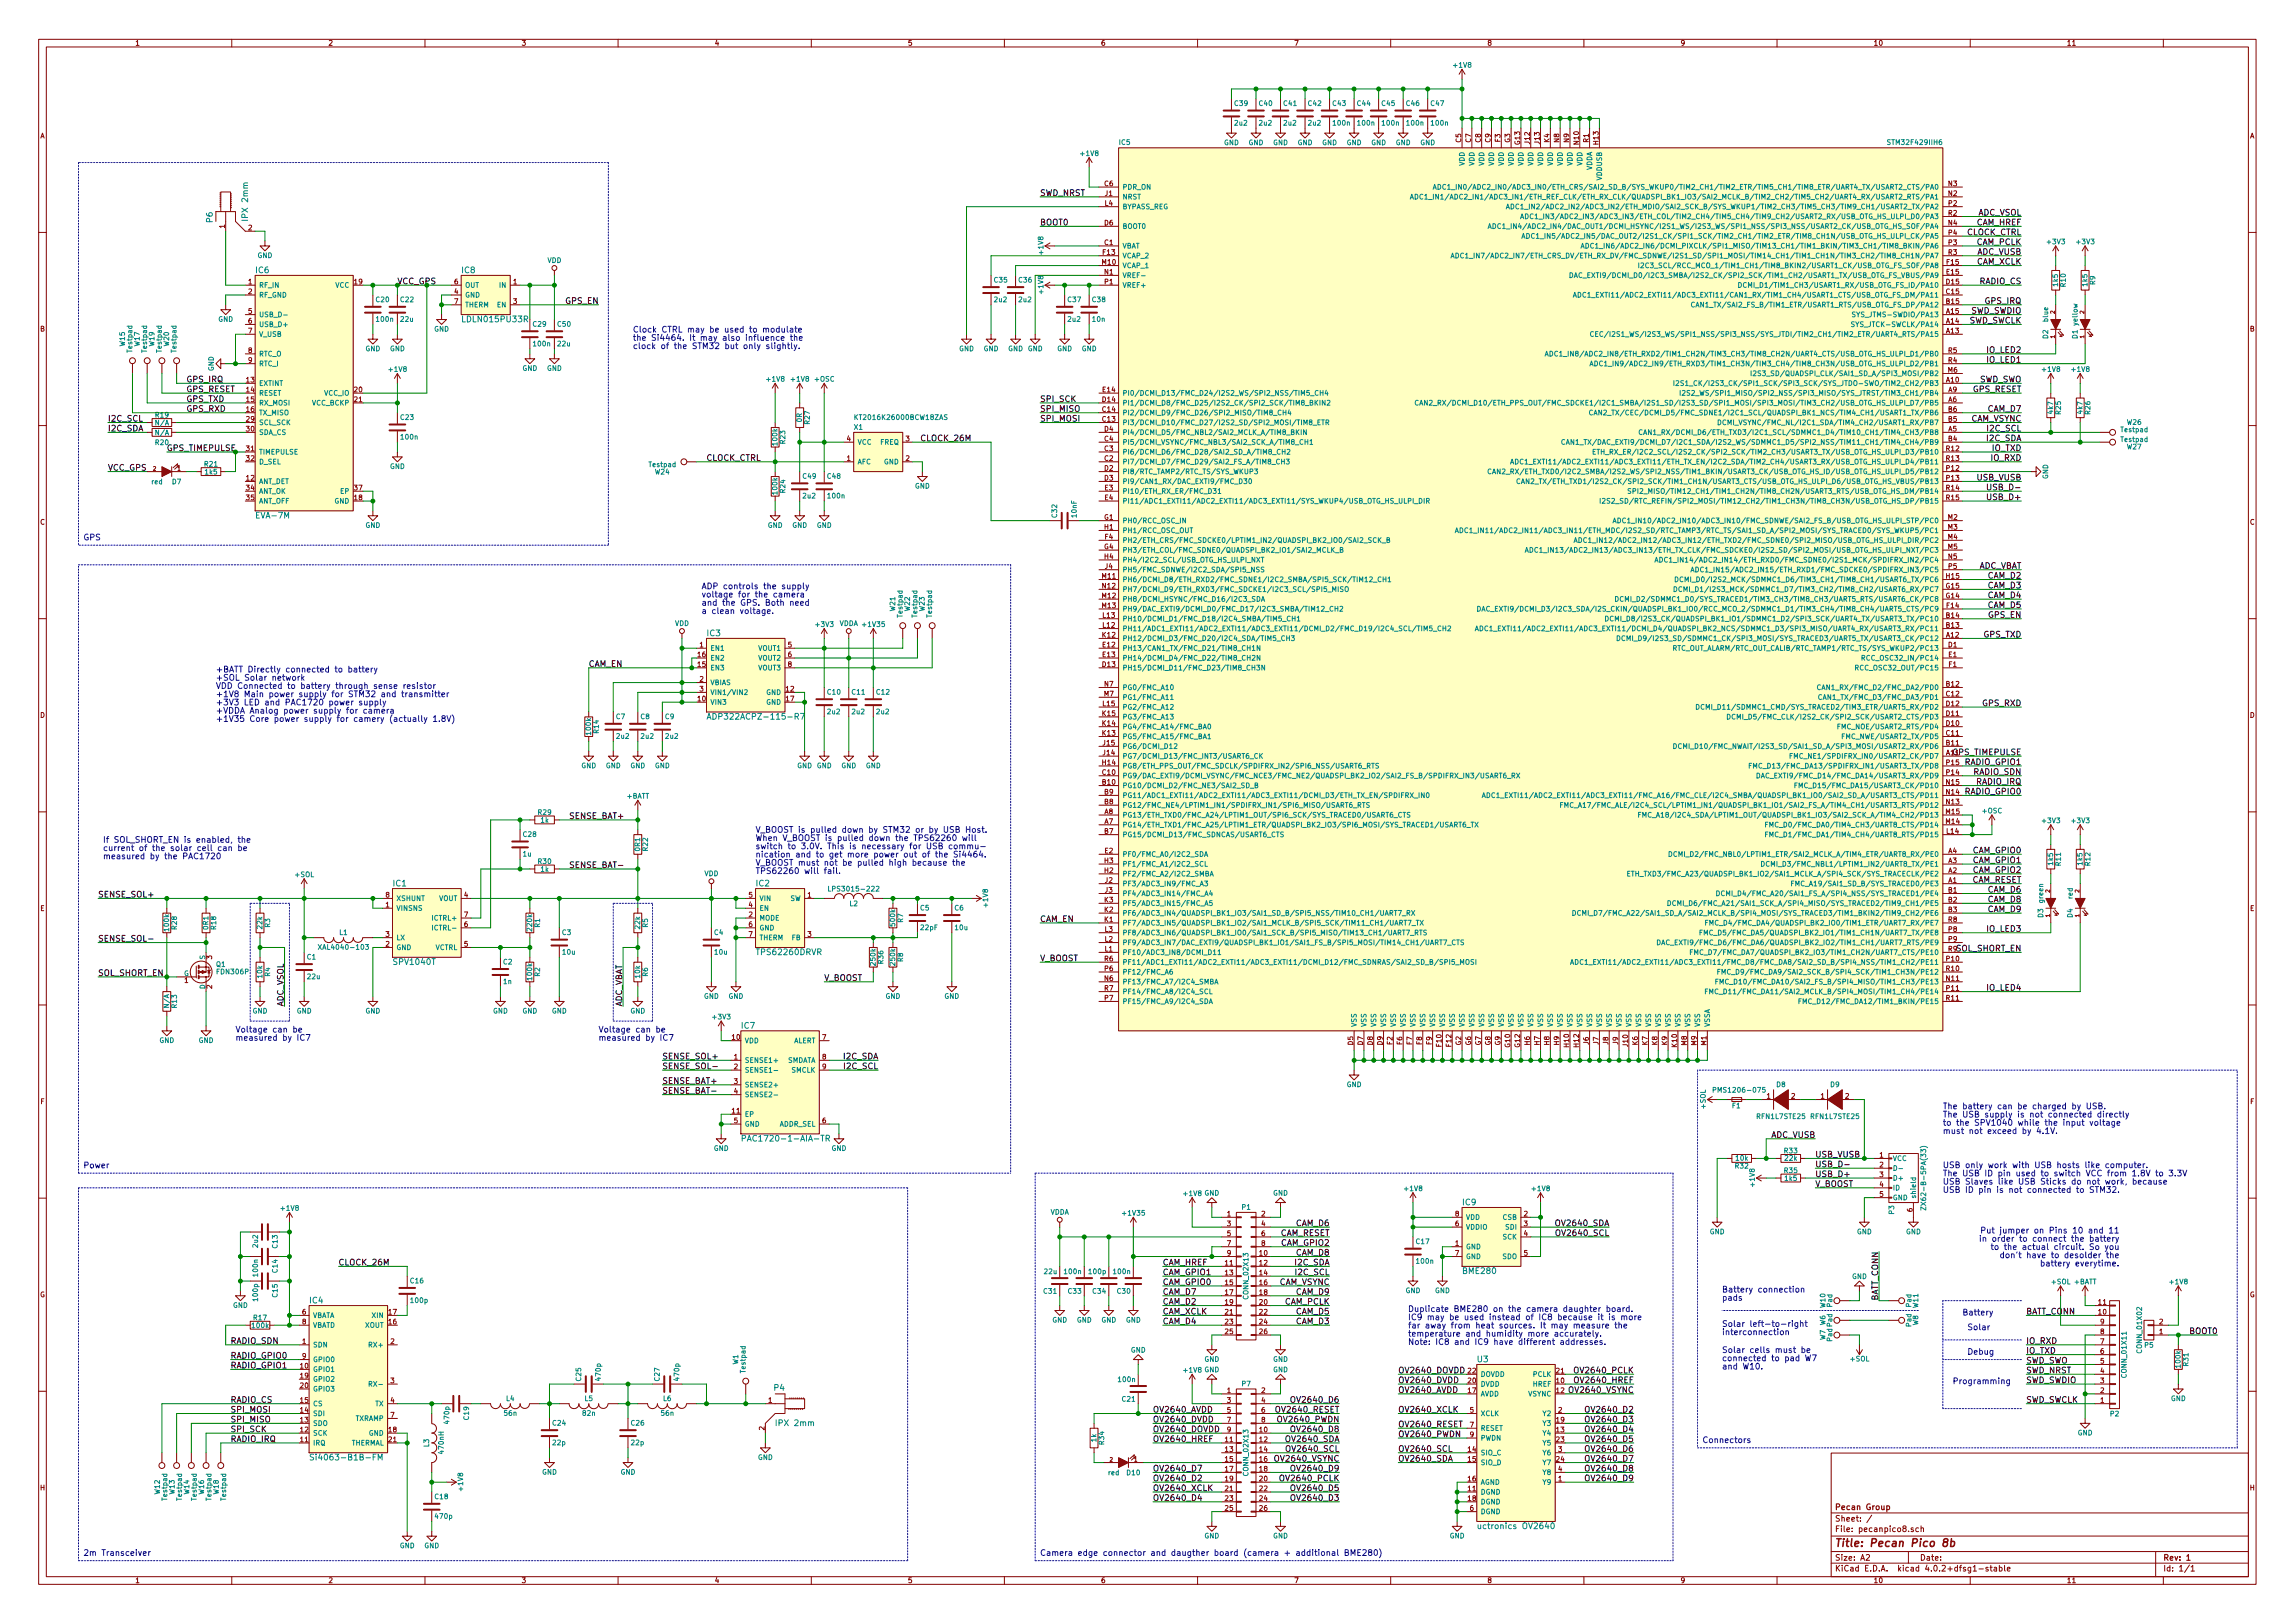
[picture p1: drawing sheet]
<svg xmlns="http://www.w3.org/2000/svg" width="594mm" height="420mm" viewBox="0 0 594 420" stroke-linecap="round" stroke-linejoin="round" font-family="sans-serif">
<defs><g id="words">
<text font-size="2.8" fill="#840000" x="475" y="400.4">Title: Pecan Pico 8b</text>
<g font-size="2.1">
<text x="269.2" y="50.7">SWD_NRST</text>
<text x="269.2" y="58.3">BOOT0</text>
<text x="511.5" y="58.3">CAM_HREF</text>
<text x="511.7" y="55.8">ADC_VSOL</text>
<text x="508.9" y="60.9">CLOCK_CTRL</text>
<text x="511.5" y="63.4">CAM_PCLK</text>
<text x="511.6" y="66">ADC_VUSB</text>
<text x="511.5" y="68.5">CAM_XCLK</text>
<text x="512.3" y="73.6">RADIO_CS</text>
<text x="146.3" y="78.7">GPS_EN</text>
<text x="509.3" y="83.7">SWD_SWCLK</text>
<text x="509.9" y="81.2">SWD_SWDIO</text>
<text x="513.8" y="78.7">GPS_IRQ</text>
<text x="514.4" y="93.9">IO_LED1</text>
<text x="514.4" y="91.4">IO_LED2</text>
<text x="48.3" y="101.5">GPS_RESET</text>
<text x="48.3" y="99">GPS_IRQ</text>
<text x="510.5" y="101.5">GPS_RESET</text>
<text x="512" y="99">SWD_SWO</text>
<text x="48.3" y="106.6">GPS_RXD</text>
<text x="48.3" y="104.1">GPS_TXD</text>
<text x="269.2" y="104.1">SPI_SCK</text>
<text x="269.2" y="106.6">SPI_MISO</text>
<text x="514.5" y="106.6">CAM_D7</text>
<text x="27.9" y="109.1">I2C_SCL</text>
<text x="27.9" y="111.7">I2C_SDA</text>
<text x="269.2" y="109.1">SPI_MOSI</text>
<text x="509.9" y="109.1">CAM_VSYNC</text>
<text x="514.5" y="111.7">I2C_SCL</text>
<text x="43.2" y="116.8">GPS_TIMEPULSE</text>
<text x="182.9" y="119.3">CLOCK_CTRL</text>
<text x="238.6" y="114.2">CLOCK_26M</text>
<text x="514.3" y="114.2">I2C_SDA</text>
<text x="515.3" y="119.3">IO_RXD</text>
<text x="515.6" y="116.8">IO_TXD</text>
<text x="27.9" y="121.8">VCC_GPS</text>
<text x="511.7" y="124.4">USB_VUSB</text>
<text x="514.8" y="129.5">USB_D+</text>
<text x="515.3" y="126.9">USB_D-</text>
<text x="511.7" y="147.2">ADC_VBAT</text>
<text x="514.5" y="149.8">CAM_D2</text>
<text x="514.5" y="152.3">CAM_D3</text>
<text x="514.5" y="154.9">CAM_D4</text>
<text x="514.5" y="157.4">CAM_D5</text>
<text x="514.6" y="159.9">GPS_EN</text>
<text x="513.3" y="165">GPS_TXD</text>
<text x="152.4" y="172.6">CAM_EN</text>
<text x="513.1" y="182.8">GPS_RXD</text>
<text x="505.4" y="195.5">GPS_TIMEPULSE</text>
<text x="508.7" y="198">RADIO_GPIO1</text>
<text x="510.7" y="200.6">RADIO_SDN</text>
<text x="511.5" y="203.1">RADIO_IRQ</text>
<text x="508.7" y="205.7">RADIO_GPIO0</text>
<text x="147.3" y="212">SENSE_BAT+</text>
<text x="510.7" y="220.9">CAM_GPIO0</text>
<text x="147.3" y="224.7">SENSE_BAT-</text>
<text x="510.7" y="223.4">CAM_GPIO1</text>
<text x="510.7" y="226">CAM_GPIO2</text>
<text x="25.4" y="232.3">SENSE_SOL+</text>
<text x="510.2" y="228.5">CAM_RESET</text>
<text x="514.5" y="231.1">CAM_D6</text>
<text x="514.5" y="233.6">CAM_D8</text>
<text x="269.2" y="238.7">CAM_EN</text>
<text x="514.5" y="236.1">CAM_D9</text>
<text x="25.4" y="243.8">SENSE_SOL-</text>
<text x="514.4" y="241.2">IO_LED3</text>
<text x="269.2" y="248.8">V_BOOST</text>
<text x="506.1" y="246.3">SOL_SHORT_EN</text>
<text x="25.4" y="252.6">SOL_SHORT_EN</text>
<text x="213.4" y="253.9">V_BOOST</text>
<text x="514.4" y="256.5">IO_LED4</text>
<text x="73.4" y="260.5" transform="rotate(-90 73.4 260.5)">ADC_VSOL</text>
<text x="161" y="260.5" transform="rotate(-90 161 260.5)">ADC_VBAT</text>
<text x="171.4" y="274.2">SENSE_SOL+</text>
<text x="218.4" y="274.2">I2C_SDA</text>
<text x="171.4" y="276.8">SENSE_SOL-</text>
<text x="171.4" y="280.6">SENSE_BAT+</text>
<text x="218.6" y="276.8">I2C_SCL</text>
<text x="171.4" y="283.1">SENSE_BAT-</text>
<text x="458.2" y="294.6">ADC_VUSB</text>
<text x="469.9" y="299.6">USB_VUSB</text>
<text x="469.9" y="302.2">USB_D-</text>
<text x="469.9" y="304.7">USB_D+</text>
<text x="469.9" y="307.3">V_BOOST</text>
<text x="335.4" y="317.4">CAM_D6</text>
<text x="403.1" y="317.4">OV2640_SDA</text>
<text x="331.1" y="320">CAM_RESET</text>
<text x="331.7" y="322.5">CAM_GPIO2</text>
<text x="403.4" y="320">OV2640_SCL</text>
<text x="87.6" y="327.6">CLOCK_26M</text>
<text x="301" y="327.6">CAM_HREF</text>
<text x="335.2" y="327.6">I2C_SDA</text>
<text x="335.4" y="325">CAM_D8</text>
<text x="301" y="335.2">CAM_D7</text>
<text x="301" y="332.7">CAM_GPIO0</text>
<text x="301" y="330.1">CAM_GPIO1</text>
<text x="330.8" y="332.7">CAM_VSYNC</text>
<text x="335.4" y="335.2">CAM_D9</text>
<text x="335.4" y="330.1">I2C_SCL</text>
<text x="301" y="337.7">CAM_D2</text>
<text x="301" y="340.3">CAM_XCLK</text>
<text x="332.4" y="337.7">CAM_PCLK</text>
<text x="335.4" y="340.3">CAM_D5</text>
<text x="486.2" y="337.1" transform="rotate(-90 486.2 337.1)">BATT_CONN</text>
<text x="524.5" y="340.3">BATT_CONN</text>
<text x="59.7" y="347.9">RADIO_SDN</text>
<text x="301" y="342.8">CAM_D4</text>
<text x="335.4" y="342.8">CAM_D3</text>
<text x="524.5" y="347.9">IO_RXD</text>
<text x="566.7" y="345.4">BOOT0</text>
<text x="59.7" y="351.7">RADIO_GPIO0</text>
<text x="524.5" y="353">SWD_SWO</text>
<text x="524.5" y="350.4">IO_TXD</text>
<text x="59.7" y="354.2">RADIO_GPIO1</text>
<text x="361.9" y="358.1">OV2640_DVDD</text>
<text x="361.9" y="355.5">OV2640_DOVDD</text>
<text x="408.2" y="358.1">OV2640_HREF</text>
<text x="408.2" y="355.5">OV2640_PCLK</text>
<text x="524.5" y="358.1">SWD_SWDIO</text>
<text x="524.5" y="355.5">SWD_NRST</text>
<text x="59.7" y="363.1">RADIO_CS</text>
<text x="59.7" y="365.7">SPI_MOSI</text>
<text x="298.4" y="365.7">OV2640_AVDD</text>
<text x="330.7" y="365.7">OV2640_RESET</text>
<text x="335" y="363.1">OV2640_D6</text>
<text x="361.9" y="365.7">OV2640_XCLK</text>
<text x="361.9" y="360.6">OV2640_AVDD</text>
<text x="406.6" y="360.6">OV2640_VSYNC</text>
<text x="411.2" y="365.7">OV2640_D2</text>
<text x="524.5" y="363.1">SWD_SWCLK</text>
<text x="59.7" y="368.2">SPI_MISO</text>
<text x="59.7" y="370.8">SPI_SCK</text>
<text x="298.4" y="368.2">OV2640_DVDD</text>
<text x="298.4" y="370.8">OV2640_DOVDD</text>
<text x="331.3" y="368.2">OV2640_PWDN</text>
<text x="335" y="370.8">OV2640_D8</text>
<text x="361.9" y="369.5">OV2640_RESET</text>
<text x="411.2" y="370.8">OV2640_D4</text>
<text x="411.2" y="368.2">OV2640_D3</text>
<text x="59.7" y="373.3">RADIO_IRQ</text>
<text x="298.4" y="373.3">OV2640_HREF</text>
<text x="333.3" y="373.3">OV2640_SDA</text>
<text x="333.5" y="375.8">OV2640_SCL</text>
<text x="361.9" y="375.8">OV2640_SCL</text>
<text x="361.9" y="372">OV2640_PWDN</text>
<text x="411.2" y="373.3">OV2640_D5</text>
<text x="411.2" y="375.8">OV2640_D6</text>
<text x="298.4" y="383.5">OV2640_D2</text>
<text x="298.4" y="380.9">OV2640_D7</text>
<text x="330.4" y="378.4">OV2640_VSYNC</text>
<text x="332" y="383.5">OV2640_PCLK</text>
<text x="335" y="380.9">OV2640_D9</text>
<text x="361.9" y="378.4">OV2640_SDA</text>
<text x="411.2" y="378.4">OV2640_D7</text>
<text x="411.2" y="380.9">OV2640_D8</text>
<text x="411.2" y="383.5">OV2640_D9</text>
<text x="298.4" y="388.5">OV2640_D4</text>
<text x="298.4" y="386">OV2640_XCLK</text>
<text x="335" y="388.5">OV2640_D3</text>
<text x="335" y="386">OV2640_D5</text>
</g>
<g font-size="2.1" fill="#008484">
<text x="55" y="57.6" transform="rotate(-90 55 57.6)">P6</text>
<text x="64.2" y="56.7" transform="rotate(-90 64.2 56.7)">IPX 2mm</text>
<text x="66.2" y="70.7">IC6</text>
<text x="119.6" y="70.7">IC8</text>
<text x="120.1" y="83.4">LDLN015PU33R</text>
<text x="66.5" y="134.2">EVA-7M</text>
<text x="183.1" y="164.7">IC3</text>
<text x="184.9" y="186.3">ADP322ACPZ-115-R7</text>
<text x="101.8" y="229.5">IC1</text>
<text x="195.8" y="229.5">IC2</text>
<text x="102.1" y="249.8">SPV1040T</text>
<text x="196.2" y="247.2">TPS62260DRVR</text>
<text x="192" y="266.3">IC7</text>
<text x="193.9" y="295.5">PAC1720-1-AIA-TR</text>
<text x="378.7" y="312">IC9</text>
<text x="378.8" y="329.8">BME280</text>
<text x="80.2" y="337.4">IC4</text>
<text x="382.4" y="352.6">U3</text>
<text x="200.4" y="360">P4</text>
<text x="201.3" y="369.2">IPX 2mm</text>
<text x="81.9" y="378">Si4063-B1B-FM</text>
<text x="383.5" y="395.8">uctronics OV2640</text>
</g>
<text font-size="2.1" fill="#008400" x="102.9" y="73.6">VCC_GPS</text>
<g font-size="2.1" fill="#0000c2">
<text x="163.8" y="86.1">Clock CTRL may be used to modulate</text>
<text x="163.8" y="88.2">the Si4464. It may also influence the</text>
<text x="163.8" y="90.3">clock of the STM32 but only slightly.</text>
<text x="21.6" y="139.9">GPS</text>
<text x="181.6" y="152.5">ADP controls the supply</text>
<text x="181.6" y="154.7">voltage for the camera</text>
<text x="181.6" y="156.8">and the GPS. Both need</text>
<text x="181.6" y="158.9">a clean voltage.</text>
<text x="55.9" y="174.1">+BATT Directly connected to battery</text>
<text x="55.9" y="176.2">+SOL Solar network</text>
<text x="55.9" y="178.3">VDD Connected to battery through sense resistor</text>
<text x="55.9" y="180.5">+1V8 Main power supply for STM32 and transmitter</text>
<text x="55.9" y="182.6">+3V3 LED and PAC1720 power supply</text>
<text x="55.9" y="184.7">+VDDA Analog power supply for camera</text>
<text x="55.9" y="186.9">+1V35 Core power supply for camery (actually 1.8V)</text>
<text x="195.6" y="215.6">V_BOOST is pulled down by STM32 or by USB Host.</text>
<text x="26.7" y="218.2">If SOL_SHORT_EN is enabled, the</text>
<text x="26.7" y="220.3">current of the solar cell can be</text>
<text x="195.6" y="217.7">When V_BOOST is pulled down the TPS62260 will</text>
<text x="195.6" y="219.8">switch to 3.0V. This is necessary for USB commu-</text>
<text x="195.6" y="222">nication and to get more power out of the Si4464.</text>
<text x="26.7" y="222.4">measured by the PAC1720</text>
<text x="195.6" y="224.1">V_BOOST must not be pulled high because the</text>
<text x="195.6" y="226.2">TPS62260 will fail.</text>
<text x="61" y="267.3">Voltage can be</text>
<text x="61" y="269.4">measured by IC7</text>
<text x="154.9" y="267.3">Voltage can be</text>
<text x="154.9" y="269.4">measured by IC7</text>
<text x="502.9" y="287.1">The battery can be charged by USB.</text>
<text x="502.9" y="289.3">The USB supply is not connected directly</text>
<text x="502.9" y="291.4">to the SPV1040 while the input voltage</text>
<text x="502.9" y="293.5">must not exceed by 4.1V.</text>
<text x="21.6" y="302.4">Power</text>
<text x="502.9" y="302.4">USB only work with USB hosts like computer.</text>
<text x="502.9" y="304.5">The USB ID pin used to switch VCC from 1.8V to 3.3V</text>
<text x="502.9" y="306.6">USB Slaves like USB Sticks do not work, because</text>
<text x="502.9" y="308.8">USB ID pin is not connected to STM32.</text>
<text x="518" y="321.4">in order to connect the battery</text>
<text x="519" y="319.3">Put jumper on Pins 10 and 11</text>
<text x="520.9" y="323.6">to the actual circuit. So you</text>
<text x="522.3" y="325.7">don't have to desolder the</text>
<text x="530.5" y="327.8">battery everytime.</text>
<text x="445.8" y="334.6">Battery connection</text>
<text x="364.5" y="339.6">Duplicate BME280 on the camera daughter board.</text>
<text x="364.5" y="341.7">IC9 may be used instead of IC8 because it is more</text>
<text x="445.8" y="336.7">pads</text>
<text x="508" y="340.5">Battery</text>
<text x="364.5" y="343.9">far away from heat sources. It may measure the</text>
<text x="364.5" y="346">temperature and humidity more accurately.</text>
<text x="445.8" y="343.5">Solar left-to-right</text>
<text x="445.8" y="345.6">interconnection</text>
<text x="509.3" y="344.3">Solar</text>
<text x="364.5" y="348.1">Note: IC8 and IC9 have different addresses.</text>
<text x="445.8" y="350.2">Solar cells must be</text>
<text x="445.8" y="352.4">connected to pad W7</text>
<text x="509.3" y="350.7">Debug</text>
<text x="445.8" y="354.5">and W10.</text>
<text x="505.5" y="358.3">Programming</text>
<text x="440.7" y="373.5">Connectors</text>
<text x="21.6" y="402.8">2m Transceiver</text>
<text x="269.2" y="402.8">Camera edge connector and daugther board (camera + additional BME280)</text>
</g>
<g font-size="2.1" fill="#840000">
<text x="475" y="393.9">Sheet: /</text>
<text x="475" y="390.9">Pecan Group</text>
<text x="475" y="396.6">File: pecanpico8.sch</text>
<text x="475" y="406.8">KiCad E.D.A. kicad 4.0.2+dfsg1-stable</text>
<text x="475" y="404">Size: A2</text>
<text x="497" y="404">Date:</text>
<text x="560" y="404">Rev: 1</text>
<text x="560" y="406.8">Id: 1/1</text>
</g>
<g font-size="1.8" fill="#840000">
<text x="35" y="11.8">1</text>
<text x="85" y="11.8">2</text>
<text x="135" y="11.8">3</text>
<text x="185" y="11.8">4</text>
<text x="235" y="11.8">5</text>
<text x="285" y="11.8">6</text>
<text x="335" y="11.8">7</text>
<text x="385" y="11.8">8</text>
<text x="435" y="11.8">9</text>
<text x="485" y="11.8">10</text>
<text x="535" y="11.8">11</text>
<text x="10.4" y="35.8">A</text>
<text x="582.4" y="35.8">A</text>
<text x="378.2" y="36.8" transform="rotate(-90 378.2 36.8)">C5</text>
<text x="380.7" y="36.8" transform="rotate(-90 380.7 36.8)">C7</text>
<text x="383.3" y="36.8" transform="rotate(-90 383.3 36.8)">C8</text>
<text x="385.8" y="36.8" transform="rotate(-90 385.8 36.8)">C9</text>
<text x="388.4" y="36.7" transform="rotate(-90 388.4 36.7)">F3</text>
<text x="390.9" y="36.9" transform="rotate(-90 390.9 36.9)">G3</text>
<text x="393.4" y="37.4" transform="rotate(-90 393.4 37.4)">G13</text>
<text x="396" y="37.2" transform="rotate(-90 396 37.2)">J12</text>
<text x="398.5" y="37.2" transform="rotate(-90 398.5 37.2)">J13</text>
<text x="401.1" y="36.8" transform="rotate(-90 401.1 36.8)">K4</text>
<text x="403.6" y="36.8" transform="rotate(-90 403.6 36.8)">N8</text>
<text x="406.1" y="36.8" transform="rotate(-90 406.1 36.8)">N9</text>
<text x="408.7" y="37.4" transform="rotate(-90 408.7 37.4)">N10</text>
<text x="411.2" y="36.8" transform="rotate(-90 411.2 36.8)">R1</text>
<text x="413.8" y="37.4" transform="rotate(-90 413.8 37.4)">H13</text>
<text x="285.9" y="48.2">C6</text>
<text x="286" y="53.3">L4</text>
<text x="286.1" y="50.7">J1</text>
<text x="504.3" y="50.7">N2</text>
<text x="504.3" y="48.2">N3</text>
<text x="504.4" y="53.3">P2</text>
<text x="58.2" y="59.1" transform="rotate(-90 58.2 59.1)">1</text>
<text x="64.3" y="59.6">2</text>
<text x="285.9" y="58.3">D6</text>
<text x="504.3" y="55.8">R2</text>
<text x="504.3" y="58.3">N4</text>
<text x="285.5" y="66">F13</text>
<text x="285.9" y="63.4">C1</text>
<text x="504.3" y="66">R3</text>
<text x="504.4" y="63.4">P3</text>
<text x="504.4" y="60.9">P4</text>
<text x="285.3" y="68.5">M10</text>
<text x="285.9" y="71">N1</text>
<text x="503.9" y="71">E15</text>
<text x="503.9" y="68.5">F15</text>
<text x="64.3" y="73.6">1</text>
<text x="64.3" y="76.1">2</text>
<text x="91.7" y="73.6">19</text>
<text x="117.6" y="76.1">4</text>
<text x="117.6" y="73.6">6</text>
<text x="132.9" y="73.6">1</text>
<text x="286" y="73.6">P1</text>
<text x="503.8" y="76.1">C15</text>
<text x="503.8" y="73.6">D15</text>
<text x="64.3" y="81.2">5</text>
<text x="64.3" y="83.7">6</text>
<text x="117.6" y="78.7">7</text>
<text x="132.9" y="78.7">3</text>
<text x="503.8" y="83.7">A14</text>
<text x="503.8" y="81.2">A15</text>
<text x="503.8" y="78.7">B15</text>
<text x="10.4" y="85.8">B</text>
<text x="64.3" y="86.3">7</text>
<text x="503.8" y="86.3">A13</text>
<text x="582.4" y="85.8">B</text>
<text x="64.3" y="91.4">8</text>
<text x="64.3" y="93.9">9</text>
<text x="504.3" y="93.9">R4</text>
<text x="504.3" y="91.4">R5</text>
<text x="63.8" y="99">13</text>
<text x="63.8" y="101.5">14</text>
<text x="91.7" y="101.5">20</text>
<text x="285.4" y="101.5">E14</text>
<text x="503.8" y="99">A10</text>
<text x="504.2" y="96.4">M6</text>
<text x="504.3" y="101.5">A9</text>
<text x="63.8" y="104.1">15</text>
<text x="63.8" y="106.6">16</text>
<text x="91.7" y="104.1">21</text>
<text x="285.4" y="106.6">C14</text>
<text x="285.4" y="104.1">D14</text>
<text x="504.3" y="104.1">A6</text>
<text x="504.3" y="106.6">B6</text>
<text x="63.8" y="111.7">30</text>
<text x="63.8" y="109.1">29</text>
<text x="285.4" y="109.1">C13</text>
<text x="285.9" y="111.7">D4</text>
<text x="504.3" y="111.7">A5</text>
<text x="504.3" y="109.1">B5</text>
<text x="63.8" y="116.8">31</text>
<text x="63.8" y="119.3">32</text>
<text x="219.2" y="119.3">1</text>
<text x="219.2" y="114.2">4</text>
<text x="234.5" y="119.3">2</text>
<text x="234.5" y="114.2">3</text>
<text x="285.9" y="119.3">C2</text>
<text x="285.9" y="116.8">C3</text>
<text x="285.9" y="114.2">C4</text>
<text x="503.8" y="116.8">R12</text>
<text x="503.8" y="119.3">R13</text>
<text x="504.3" y="114.2">B4</text>
<text x="63.8" y="124.4">12</text>
<text x="285.9" y="121.8">D2</text>
<text x="285.9" y="124.4">D3</text>
<text x="503.9" y="121.8">P12</text>
<text x="503.9" y="124.4">P13</text>
<text x="63.8" y="126.9">34</text>
<text x="63.8" y="129.5">35</text>
<text x="91.7" y="126.9">37</text>
<text x="91.7" y="129.5">18</text>
<text x="286" y="126.9">E3</text>
<text x="286" y="129.5">E4</text>
<text x="503.8" y="126.9">R14</text>
<text x="503.8" y="129.5">R15</text>
<text x="10.4" y="135.8">C</text>
<text x="285.9" y="134.5">G1</text>
<text x="285.9" y="137.1">H1</text>
<text x="504.2" y="134.5">M2</text>
<text x="504.2" y="137.1">M3</text>
<text x="582.4" y="135.8">C</text>
<text x="285.9" y="142.2">G4</text>
<text x="286" y="139.6">F4</text>
<text x="504.2" y="139.6">M4</text>
<text x="504.2" y="142.2">M5</text>
<text x="285.3" y="149.8">M11</text>
<text x="285.9" y="144.7">H4</text>
<text x="286.1" y="147.2">J4</text>
<text x="503.8" y="149.8">H15</text>
<text x="504.3" y="144.7">N5</text>
<text x="504.4" y="147.2">P5</text>
<text x="285.3" y="154.9">M12</text>
<text x="285.4" y="152.3">N12</text>
<text x="503.8" y="154.9">G14</text>
<text x="503.8" y="152.3">G15</text>
<text x="285.3" y="157.4">M13</text>
<text x="285.5" y="159.9">L13</text>
<text x="503.8" y="159.9">B14</text>
<text x="503.9" y="157.4">F14</text>
<text x="181.1" y="167.6">1</text>
<text x="204" y="167.6">5</text>
<text x="285.4" y="165">K12</text>
<text x="285.4" y="167.6">E12</text>
<text x="285.5" y="162.5">L12</text>
<text x="503.8" y="165">A12</text>
<text x="503.8" y="162.5">B13</text>
<text x="504.3" y="167.6">D1</text>
<text x="180.6" y="172.6">15</text>
<text x="180.6" y="170.1">16</text>
<text x="204" y="170.1">6</text>
<text x="204" y="172.6">8</text>
<text x="285.4" y="172.6">D13</text>
<text x="285.4" y="170.1">E13</text>
<text x="504.4" y="170.1">E1</text>
<text x="504.4" y="172.6">F1</text>
<text x="181.1" y="176.4">2</text>
<text x="181.1" y="179">3</text>
<text x="203.5" y="179">12</text>
<text x="285.9" y="177.7">N7</text>
<text x="503.8" y="177.7">B12</text>
<text x="10.4" y="185.8">D</text>
<text x="180.6" y="181.5">10</text>
<text x="203.5" y="181.5">17</text>
<text x="285.4" y="185.3">K15</text>
<text x="285.5" y="182.8">L15</text>
<text x="285.8" y="180.3">M7</text>
<text x="503.8" y="185.3">D11</text>
<text x="503.8" y="180.3">C12</text>
<text x="503.8" y="182.8">D12</text>
<text x="582.4" y="185.8">D</text>
<text x="285.4" y="190.4">K13</text>
<text x="285.4" y="187.9">K14</text>
<text x="503.8" y="187.9">D10</text>
<text x="503.8" y="190.4">C11</text>
<text x="285.5" y="195.5">J14</text>
<text x="285.5" y="193">J15</text>
<text x="503.8" y="195.5">A11</text>
<text x="503.8" y="193">B11</text>
<text x="285.4" y="203.1">B10</text>
<text x="285.4" y="200.6">C10</text>
<text x="285.4" y="198">H14</text>
<text x="503.8" y="203.1">N15</text>
<text x="503.9" y="200.6">P14</text>
<text x="503.9" y="198">P15</text>
<text x="285.9" y="208.2">B8</text>
<text x="285.9" y="205.7">B9</text>
<text x="503.8" y="208.2">N13</text>
<text x="503.8" y="205.7">N14</text>
<text x="285.9" y="213.3">A7</text>
<text x="285.9" y="215.8">B7</text>
<text x="285.9" y="210.7">A8</text>
<text x="503.8" y="213.3">M14</text>
<text x="503.8" y="210.7">M15</text>
<text x="503.9" y="215.8">L14</text>
<text x="286" y="220.9">E2</text>
<text x="504.3" y="220.9">A4</text>
<text x="285.9" y="226">H2</text>
<text x="285.9" y="223.4">H3</text>
<text x="504.3" y="226">A2</text>
<text x="504.3" y="223.4">A3</text>
<text x="99.8" y="232.3">8</text>
<text x="120.2" y="232.3">4</text>
<text x="193.8" y="232.3">5</text>
<text x="209.1" y="232.3">1</text>
<text x="285.9" y="233.6">K3</text>
<text x="286.1" y="228.5">J2</text>
<text x="286.1" y="231.1">J3</text>
<text x="504.3" y="228.5">A1</text>
<text x="504.3" y="231.1">B1</text>
<text x="504.3" y="233.6">B2</text>
<text x="10.4" y="235.8">E</text>
<text x="99.8" y="234.9">1</text>
<text x="120.2" y="239.9">6</text>
<text x="120.2" y="237.4">7</text>
<text x="193.8" y="237.4">2</text>
<text x="193.8" y="234.9">4</text>
<text x="193.8" y="239.9">6</text>
<text x="285.9" y="238.7">K1</text>
<text x="285.9" y="236.1">K2</text>
<text x="504.3" y="236.1">B3</text>
<text x="504.3" y="238.7">R8</text>
<text x="582.4" y="235.8">E</text>
<text x="99.8" y="245">2</text>
<text x="99.8" y="242.5">3</text>
<text x="120.2" y="245">5</text>
<text x="193.8" y="242.5">7</text>
<text x="209.1" y="242.5">3</text>
<text x="286" y="243.8">L2</text>
<text x="286" y="241.2">L3</text>
<text x="504.4" y="241.2">P8</text>
<text x="504.4" y="243.8">P9</text>
<text x="54.9" y="248.3" transform="rotate(-90 54.9 248.3)">3</text>
<text x="285.9" y="248.8">R6</text>
<text x="286" y="251.4">P6</text>
<text x="286" y="246.3">L1</text>
<text x="503.8" y="251.4">R10</text>
<text x="503.9" y="248.8">P10</text>
<text x="504.3" y="246.3">R9</text>
<text x="47.8" y="254.4">1</text>
<text x="54.9" y="255.9" transform="rotate(-90 54.9 255.9)">2</text>
<text x="285.9" y="253.9">N6</text>
<text x="285.9" y="256.5">R7</text>
<text x="503.8" y="253.9">N11</text>
<text x="503.9" y="256.5">P11</text>
<text x="286" y="259">P7</text>
<text x="503.8" y="259">R11</text>
<text x="189.5" y="269.2">10</text>
<text x="212.9" y="269.2">7</text>
<text x="190" y="274.2">1</text>
<text x="212.9" y="274.2">8</text>
<text x="350.3" y="270.5" transform="rotate(-90 350.3 270.5)">D5</text>
<text x="352.8" y="270.5" transform="rotate(-90 352.8 270.5)">D7</text>
<text x="355.3" y="270.5" transform="rotate(-90 355.3 270.5)">D8</text>
<text x="357.9" y="270.5" transform="rotate(-90 357.9 270.5)">D9</text>
<text x="360.4" y="270.4" transform="rotate(-90 360.4 270.4)">F2</text>
<text x="363" y="270.4" transform="rotate(-90 363 270.4)">F6</text>
<text x="365.5" y="270.4" transform="rotate(-90 365.5 270.4)">F7</text>
<text x="368" y="270.4" transform="rotate(-90 368 270.4)">F8</text>
<text x="370.6" y="270.4" transform="rotate(-90 370.6 270.4)">F9</text>
<text x="373.1" y="270.9" transform="rotate(-90 373.1 270.9)">F10</text>
<text x="375.7" y="270.9" transform="rotate(-90 375.7 270.9)">F12</text>
<text x="378.2" y="270.6" transform="rotate(-90 378.2 270.6)">G2</text>
<text x="380.7" y="270.6" transform="rotate(-90 380.7 270.6)">G6</text>
<text x="383.3" y="270.6" transform="rotate(-90 383.3 270.6)">G7</text>
<text x="385.8" y="270.6" transform="rotate(-90 385.8 270.6)">G8</text>
<text x="388.4" y="270.6" transform="rotate(-90 388.4 270.6)">G9</text>
<text x="390.9" y="271.1" transform="rotate(-90 390.9 271.1)">G10</text>
<text x="393.4" y="271.1" transform="rotate(-90 393.4 271.1)">G12</text>
<text x="396" y="270.5" transform="rotate(-90 396 270.5)">H6</text>
<text x="398.5" y="270.5" transform="rotate(-90 398.5 270.5)">H7</text>
<text x="401.1" y="270.5" transform="rotate(-90 401.1 270.5)">H8</text>
<text x="403.6" y="270.5" transform="rotate(-90 403.6 270.5)">H9</text>
<text x="406.1" y="271" transform="rotate(-90 406.1 271)">H10</text>
<text x="408.7" y="271" transform="rotate(-90 408.7 271)">H12</text>
<text x="411.2" y="270.4" transform="rotate(-90 411.2 270.4)">J6</text>
<text x="413.8" y="270.4" transform="rotate(-90 413.8 270.4)">J7</text>
<text x="416.3" y="270.4" transform="rotate(-90 416.3 270.4)">J8</text>
<text x="418.8" y="270.4" transform="rotate(-90 418.8 270.4)">J9</text>
<text x="421.4" y="270.9" transform="rotate(-90 421.4 270.9)">J10</text>
<text x="423.9" y="270.5" transform="rotate(-90 423.9 270.5)">K6</text>
<text x="426.5" y="270.5" transform="rotate(-90 426.5 270.5)">K7</text>
<text x="429" y="270.5" transform="rotate(-90 429 270.5)">K8</text>
<text x="431.5" y="270.5" transform="rotate(-90 431.5 270.5)">K9</text>
<text x="434.1" y="271" transform="rotate(-90 434.1 271)">K10</text>
<text x="436.6" y="270.6" transform="rotate(-90 436.6 270.6)">M8</text>
<text x="439.2" y="270.6" transform="rotate(-90 439.2 270.6)">M9</text>
<text x="441.7" y="270.6" transform="rotate(-90 441.7 270.6)">M1</text>
<text x="190" y="276.8">2</text>
<text x="190" y="280.6">3</text>
<text x="212.9" y="276.8">9</text>
<text x="10.5" y="285.8">F</text>
<text x="190" y="283.1">4</text>
<text x="457.4" y="284.4">1</text>
<text x="463.7" y="284.4">2</text>
<text x="471.3" y="284.4">1</text>
<text x="477.7" y="284.4">2</text>
<text x="582.5" y="285.8">F</text>
<text x="189.5" y="288.2">11</text>
<text x="190" y="290.7">5</text>
<text x="212.9" y="290.7">6</text>
<text x="486.6" y="299.6">1</text>
<text x="486.6" y="302.2">2</text>
<text x="486.6" y="304.7">3</text>
<text x="486.6" y="307.3">4</text>
<text x="486.6" y="309.8">5</text>
<text x="317.7" y="314.9">1</text>
<text x="317.7" y="317.4">3</text>
<text x="326.5" y="314.9">2</text>
<text x="326.5" y="317.4">4</text>
<text x="376.7" y="317.4">6</text>
<text x="376.7" y="314.9">8</text>
<text x="394.5" y="314.9">2</text>
<text x="394.5" y="317.4">3</text>
<text x="495" y="313.7" transform="rotate(-90 495 313.7)">6</text>
<text x="317.7" y="320">5</text>
<text x="317.7" y="322.5">7</text>
<text x="326.5" y="320">6</text>
<text x="326.5" y="322.5">8</text>
<text x="376.7" y="322.5">1</text>
<text x="394.5" y="320">4</text>
<text x="317.2" y="327.6">11</text>
<text x="317.7" y="325">9</text>
<text x="326.1" y="325">10</text>
<text x="326.1" y="327.6">12</text>
<text x="376.7" y="325">7</text>
<text x="394.5" y="325">5</text>
<text x="10.3" y="335.8">G</text>
<text x="317.2" y="330.1">13</text>
<text x="317.2" y="332.7">15</text>
<text x="317.2" y="335.2">17</text>
<text x="326.1" y="330.1">14</text>
<text x="326.1" y="332.7">16</text>
<text x="326.1" y="335.2">18</text>
<text x="582.3" y="335.8">G</text>
<text x="78.3" y="340.3">6</text>
<text x="100.6" y="340.3">17</text>
<text x="317.2" y="340.3">21</text>
<text x="317.2" y="337.7">19</text>
<text x="326.1" y="337.7">20</text>
<text x="326.1" y="340.3">22</text>
<text x="543.2" y="340.3">10</text>
<text x="543.2" y="337.7">11</text>
<text x="78.3" y="347.9">1</text>
<text x="78.3" y="342.8">8</text>
<text x="100.6" y="342.8">16</text>
<text x="101.1" y="347.9">2</text>
<text x="317.2" y="342.8">23</text>
<text x="317.2" y="345.4">25</text>
<text x="326.1" y="342.8">24</text>
<text x="326.1" y="345.4">26</text>
<text x="543.7" y="347.9">7</text>
<text x="543.7" y="345.4">8</text>
<text x="543.7" y="342.8">9</text>
<text x="559" y="345.4">1</text>
<text x="559" y="342.8">2</text>
<text x="78.3" y="351.7">9</text>
<text x="543.7" y="353">5</text>
<text x="543.7" y="350.4">6</text>
<text x="77.8" y="354.2">10</text>
<text x="77.8" y="359.3">20</text>
<text x="77.8" y="356.8">19</text>
<text x="101.1" y="358.1">3</text>
<text x="380" y="358.1">20</text>
<text x="380" y="355.5">22</text>
<text x="402.9" y="358.1">10</text>
<text x="402.9" y="355.5">21</text>
<text x="543.7" y="358.1">3</text>
<text x="543.7" y="355.5">4</text>
<text x="77.8" y="365.7">14</text>
<text x="77.8" y="363.1">15</text>
<text x="101.1" y="363.1">4</text>
<text x="198.9" y="363.1">1</text>
<text x="317.7" y="360.6">1</text>
<text x="317.7" y="363.1">3</text>
<text x="317.7" y="365.7">5</text>
<text x="326.5" y="360.6">2</text>
<text x="326.5" y="363.1">4</text>
<text x="326.5" y="365.7">6</text>
<text x="380" y="360.6">17</text>
<text x="380.5" y="365.7">5</text>
<text x="402.9" y="360.6">12</text>
<text x="403.4" y="365.7">2</text>
<text x="543.7" y="363.1">1</text>
<text x="543.7" y="360.6">2</text>
<text x="77.8" y="370.8">12</text>
<text x="77.8" y="368.2">13</text>
<text x="100.6" y="370.8">18</text>
<text x="101.1" y="366.9">7</text>
<text x="197.9" y="370.2" transform="rotate(-90 197.9 370.2)">2</text>
<text x="317.7" y="368.2">7</text>
<text x="317.7" y="370.8">9</text>
<text x="326.1" y="370.8">10</text>
<text x="326.5" y="368.2">8</text>
<text x="380.5" y="369.5">7</text>
<text x="402.9" y="370.8">13</text>
<text x="402.9" y="368.2">19</text>
<text x="77.8" y="373.3">11</text>
<text x="100.6" y="373.3">21</text>
<text x="317.2" y="373.3">11</text>
<text x="317.2" y="375.8">13</text>
<text x="326.1" y="373.3">12</text>
<text x="326.1" y="375.8">14</text>
<text x="380" y="375.8">14</text>
<text x="380.5" y="372">9</text>
<text x="402.9" y="373.3">23</text>
<text x="403.4" y="375.8">3</text>
<text x="317.2" y="378.4">15</text>
<text x="317.2" y="380.9">17</text>
<text x="317.2" y="383.5">19</text>
<text x="326.1" y="383.5">20</text>
<text x="326.1" y="378.4">16</text>
<text x="326.1" y="380.9">18</text>
<text x="380" y="378.4">15</text>
<text x="380" y="383.5">16</text>
<text x="402.9" y="378.4">24</text>
<text x="403.4" y="383.5">1</text>
<text x="403.4" y="380.9">4</text>
<text x="10.4" y="385.8">H</text>
<text x="317.2" y="386">21</text>
<text x="317.2" y="388.5">23</text>
<text x="326.1" y="386">22</text>
<text x="326.1" y="388.5">24</text>
<text x="380" y="386">11</text>
<text x="380" y="388.5">18</text>
<text x="582.4" y="385.8">H</text>
<text x="317.2" y="391.1">25</text>
<text x="326.1" y="391.1">26</text>
<text x="380.5" y="391.1">6</text>
<text x="35" y="409.8">1</text>
<text x="85" y="409.8">2</text>
<text x="135" y="409.8">3</text>
<text x="185" y="409.8">4</text>
<text x="235" y="409.8">5</text>
<text x="285" y="409.8">6</text>
<text x="335" y="409.8">7</text>
<text x="385" y="409.8">8</text>
<text x="435" y="409.8">9</text>
<text x="485" y="409.8">10</text>
<text x="535" y="409.8">11</text>
</g>
<g font-size="1.8" fill="#008484">
<text x="376.4" y="17.5">+1V8</text>
<text x="319.6" y="27.4">C39</text>
<text x="326" y="27.4">C40</text>
<text x="332.3" y="27.4">C41</text>
<text x="338.7" y="27.4">C42</text>
<text x="345" y="27.4">C43</text>
<text x="351.4" y="27.4">C44</text>
<text x="357.7" y="27.4">C45</text>
<text x="364.1" y="27.4">C46</text>
<text x="370.4" y="27.4">C47</text>
<text x="319.7" y="32.5">2u2</text>
<text x="326" y="32.5">2u2</text>
<text x="332.4" y="32.5">2u2</text>
<text x="338.7" y="32.5">2u2</text>
<text x="345.2" y="32.5">100n</text>
<text x="351.5" y="32.5">100n</text>
<text x="357.9" y="32.5">100n</text>
<text x="364.2" y="32.5">100n</text>
<text x="370.6" y="32.5">100n</text>
<text x="279.9" y="40.4">+1V8</text>
<text x="289.7" y="37.5">IC5</text>
<text x="316.8" y="37.6">GND</text>
<text x="323.2" y="37.6">GND</text>
<text x="329.5" y="37.6">GND</text>
<text x="335.9" y="37.6">GND</text>
<text x="342.2" y="37.6">GND</text>
<text x="348.6" y="37.6">GND</text>
<text x="354.9" y="37.6">GND</text>
<text x="361.3" y="37.6">GND</text>
<text x="367.6" y="37.6">GND</text>
<text x="489.2" y="37.5">STM32F429IIH6</text>
<text x="379.1" y="43" transform="rotate(-90 379.1 43)">VDD</text>
<text x="381.6" y="43" transform="rotate(-90 381.6 43)">VDD</text>
<text x="384.2" y="43" transform="rotate(-90 384.2 43)">VDD</text>
<text x="386.7" y="43" transform="rotate(-90 386.7 43)">VDD</text>
<text x="389.3" y="43" transform="rotate(-90 389.3 43)">VDD</text>
<text x="391.8" y="43" transform="rotate(-90 391.8 43)">VDD</text>
<text x="394.3" y="43" transform="rotate(-90 394.3 43)">VDD</text>
<text x="396.9" y="43" transform="rotate(-90 396.9 43)">VDD</text>
<text x="399.4" y="43" transform="rotate(-90 399.4 43)">VDD</text>
<text x="402" y="43" transform="rotate(-90 402 43)">VDD</text>
<text x="404.5" y="43" transform="rotate(-90 404.5 43)">VDD</text>
<text x="407" y="43" transform="rotate(-90 407 43)">VDD</text>
<text x="409.6" y="43" transform="rotate(-90 409.6 43)">VDD</text>
<text x="412.1" y="44.3" transform="rotate(-90 412.1 44.3)">VDDA</text>
<text x="414.7" y="46.8" transform="rotate(-90 414.7 46.8)">VDDUSB</text>
<text x="290.6" y="51.6">NRST</text>
<text x="290.6" y="49.1">PDR_ON</text>
<text x="376.4" y="51.6">ADC1_IN1/ADC2_IN1/ADC3_IN1/ETH_REF_CLK/ETH_RX_CLK/QUADSPI_BK1_IO3/SAI2_MCLK_B/TIM2_CH2/TIM5_CH2/UART4_RX/USART2_RTS/PA1</text>
<text x="383.2" y="49.1">ADC1_IN0/ADC2_IN0/ADC3_IN0/ETH_CRS/SAI2_SD_B/SYS_WKUP0/TIM2_CH1/TIM2_ETR/TIM5_CH1/TIM8_ETR/UART4_TX/USART2_CTS/PA0</text>
<text x="290.6" y="54.1">BYPASS_REG</text>
<text x="290.6" y="59.2">BOOT0</text>
<text x="396.1" y="59.2">ADC1_IN4/ADC2_IN4/DAC_OUT1/DCMI_HSYNC/I2S1_WS/I2S3_WS/SPI1_NSS/SPI3_NSS/USART2_CK/USB_OTG_HS_SOF/PA4</text>
<text x="401" y="54.1">ADC1_IN2/ADC2_IN2/ADC3_IN2/ETH_MDIO/SAI2_SCK_B/SYS_WKUP1/TIM2_CH3/TIM5_CH3/TIM9_CH1/USART2_TX/PA2</text>
<text x="403.7" y="56.7">ADC1_IN3/ADC2_IN3/ADC3_IN3/ETH_COL/TIM2_CH4/TIM5_CH4/TIM9_CH2/USART2_RX/USB_OTG_HS_ULPI_D0/PA3</text>
<text x="270.1" y="65.7" transform="rotate(-90 270.1 65.7)">+1V8</text>
<text x="290.6" y="64.3">VBAT</text>
<text x="404.2" y="61.8">ADC1_IN5/ADC2_IN5/DAC_OUT2/I2S1_CK/SPI1_SCK/TIM2_CH1/TIM2_ETR/TIM8_CH1N/USB_OTG_HS_ULPI_CK/PA5</text>
<text x="419.4" y="64.3">ADC1_IN6/ADC2_IN6/DCMI_PIXCLK/SPI1_MISO/TIM13_CH1/TIM1_BKIN/TIM3_CH1/TIM8_BKIN/PA6</text>
<text x="530" y="63.2">+3V3</text>
<text x="537.7" y="63.2">+3V3</text>
<text x="66.6" y="66.8">GND</text>
<text x="141.7" y="68">VDD</text>
<text x="290.6" y="71.9">VREF-</text>
<text x="290.6" y="69.4">VCAP_1</text>
<text x="290.6" y="66.8">VCAP_2</text>
<text x="388.3" y="66.8">ADC1_IN7/ADC2_IN7/ETH_CRS_DV/ETH_RX_DV/FMC_SDNWE/I2S1_SD/SPI1_MOSI/TIM14_CH1/TIM1_CH1N/TIM3_CH2/TIM8_CH1N/PA7</text>
<text x="414.8" y="71.9">DAC_EXTI9/DCMI_D0/I2C3_SMBA/I2S2_CK/SPI2_SCK/TIM1_CH2/USART1_TX/USB_OTG_FS_VBUS/PA9</text>
<text x="430.5" y="69.4">I2C3_SCL/RCC_MCO_1/TIM1_CH1/TIM8_BKIN2/USART1_CK/USB_OTG_FS_SOF/PA8</text>
<text x="67.1" y="74.5">RF_IN</text>
<text x="67.1" y="77">RF_GND</text>
<text x="86.7" y="74.5">VCC</text>
<text x="120.4" y="77">GND</text>
<text x="120.4" y="74.5">OUT</text>
<text x="129.3" y="74.5">IN</text>
<text x="257.4" y="73.1">C35</text>
<text x="263.8" y="73.1">C36</text>
<text x="270.1" y="75.9" transform="rotate(-90 270.1 75.9)">+1V8</text>
<text x="290.6" y="74.5">VREF+</text>
<text x="415" y="77">ADC1_EXTI11/ADC2_EXTI11/ADC3_EXTI11/CAN1_RX/TIM1_CH4/USART1_CTS/USB_OTG_FS_DM/PA11</text>
<text x="454.1" y="74.5">DCMI_D1/TIM1_CH3/USART1_RX/USB_OTG_FS_ID/PA10</text>
<text x="532.7" y="74" transform="rotate(-90 532.7 74)">1k5</text>
<text x="534.7" y="74.2" transform="rotate(-90 534.7 74.2)">R10</text>
<text x="540.3" y="74" transform="rotate(-90 540.3 74)">1k5</text>
<text x="542.3" y="73.7" transform="rotate(-90 542.3 73.7)">R9</text>
<text x="56.5" y="83.3">GND</text>
<text x="67.1" y="82.1">USB_D-</text>
<text x="97.4" y="78.2">C20</text>
<text x="97.5" y="83.3">100n</text>
<text x="103.7" y="78.2">C22</text>
<text x="103.8" y="83.3">22u</text>
<text x="120.4" y="79.5">THERM</text>
<text x="128.6" y="79.5">EN</text>
<text x="257.4" y="78.2">2u2</text>
<text x="263.8" y="78.2">2u2</text>
<text x="276.5" y="78.2">C37</text>
<text x="276.5" y="83.3">2u2</text>
<text x="282.8" y="78.2">C38</text>
<text x="282.8" y="83.3">10n</text>
<text x="442.1" y="79.5">CAN1_TX/SAI2_FS_B/TIM1_ETR/USART1_RTS/USB_OTG_FS_DP/PA12</text>
<text x="481.2" y="82.1">SYS_JTMS-SWDIO/PA13</text>
<text x="530.1" y="83.2" transform="rotate(-90 530.1 83.2)">blue</text>
<text x="32.3" y="89.6" transform="rotate(-90 32.3 89.6)">W15</text>
<text x="36.1" y="89.6" transform="rotate(-90 36.1 89.6)">W17</text>
<text x="39.9" y="89.6" transform="rotate(-90 39.9 89.6)">W19</text>
<text x="43.7" y="89.6" transform="rotate(-90 43.7 89.6)">W20</text>
<text x="67.1" y="84.6">USB_D+</text>
<text x="67.1" y="87.2">V_USB</text>
<text x="112.3" y="85.8">GND</text>
<text x="138" y="84.5">C29</text>
<text x="138.2" y="89.6">100n</text>
<text x="144.4" y="84.5">C50</text>
<text x="144.4" y="89.6">22u</text>
<text x="421.6" y="87.2">CEC/I2S1_WS/I2S3_WS/SPI1_NSS/SPI3_NSS/SYS_JTDI/TIM2_CH1/TIM2_ETR/UART4_RTS/PA15</text>
<text x="480.8" y="84.6">SYS_JTCK-SWCLK/PA14</text>
<text x="530.1" y="87.6" transform="rotate(-90 530.1 87.6)">D2</text>
<text x="537.8" y="87.6" transform="rotate(-90 537.8 87.6)">D1</text>
<text x="537.8" y="84.1" transform="rotate(-90 537.8 84.1)">yellow</text>
<text x="34.2" y="91.2" transform="rotate(-90 34.2 91.2)">Testpad</text>
<text x="38" y="91.2" transform="rotate(-90 38 91.2)">Testpad</text>
<text x="41.8" y="91.2" transform="rotate(-90 41.8 91.2)">Testpad</text>
<text x="45.6" y="91.2" transform="rotate(-90 45.6 91.2)">Testpad</text>
<text x="67.1" y="92.2">RTC_O</text>
<text x="67.1" y="94.8">RTC_I</text>
<text x="94.6" y="90.9">GND</text>
<text x="100.9" y="90.9">GND</text>
<text x="135.2" y="96">GND</text>
<text x="141.6" y="96">GND</text>
<text x="248.2" y="90.9">GND</text>
<text x="254.6" y="90.9">GND</text>
<text x="260.9" y="90.9">GND GND</text>
<text x="273.6" y="90.9">GND</text>
<text x="280" y="90.9">GND</text>
<text x="409.3" y="92.2">ADC1_IN8/ADC2_IN8/ETH_RXD2/TIM1_CH2N/TIM3_CH3/TIM8_CH2N/UART4_CTS/USB_OTG_HS_ULPI_D1/PB0</text>
<text x="420.2" y="94.8">ADC1_IN9/ADC2_IN9/ETH_RXD3/TIM1_CH3N/TIM3_CH4/TIM8_CH3N/USB_OTG_HS_ULPI_D2/PB1</text>
<text x="55.3" y="96.1" transform="rotate(-90 55.3 96.1)">GND</text>
<text x="67.1" y="99.9">EXTINT</text>
<text x="100.8" y="96.2">+1V8</text>
<text x="198.6" y="98.8">+1V8</text>
<text x="204.9" y="98.8">+1V8</text>
<text x="210.9" y="98.8">+OSC</text>
<text x="441.5" y="99.9">I2S1_CK/I2S3_CK/SPI1_SCK/SPI3_SCK/SYS_JTDO-SWO/TIM2_CH2/PB3</text>
<text x="457.8" y="97.3">I2S3_SD/QUADSPI_CLK/SAI1_SD_A/SPI3_MOSI/PB2</text>
<text x="528.8" y="96.2">+1V8</text>
<text x="536.4" y="96.2">+1V8</text>
<text x="67.1" y="102.4">RESET</text>
<text x="67.1" y="104.9">RX_MOSI</text>
<text x="67.1" y="107.5">TX_MISO</text>
<text x="80.7" y="104.9">VCC_BCKP</text>
<text x="83.8" y="102.4">VCC_IO</text>
<text x="290.6" y="107.5">PI2/DCMI_D9/FMC_D26/SPI2_MISO/TIM8_CH4</text>
<text x="290.6" y="104.9">PI1/DCMI_D8/FMC_D25/I2S2_CK/SPI2_SCK/TIM8_BKIN2</text>
<text x="290.6" y="102.4">PI0/DCMI_D13/FMC_D24/I2S2_WS/SPI2_NSS/TIM5_CH4</text>
<text x="379.7" y="104.9">CAN2_RX/DCMI_D10/ETH_PPS_OUT/FMC_SDCKE1/I2C1_SMBA/I2S1_SD/I2S3_SD/SPI1_MOSI/SPI3_MOSI/TIM3_CH2/USB_OTG_HS_ULPI_D7/PB5</text>
<text x="419.8" y="107.5">CAN2_TX/CEC/DCMI_D5/FMC_SDNE1/I2C1_SCL/QUADSPI_BK1_NCS/TIM4_CH1/USART1_TX/PB6</text>
<text x="442.2" y="102.4">I2S2_WS/SPI1_MISO/SPI2_NSS/SPI3_MISO/SYS_JTRST/TIM3_CH1/PB4</text>
<text x="531.4" y="107.1" transform="rotate(-90 531.4 107.1)">4k7</text>
<text x="533.5" y="107.2" transform="rotate(-90 533.5 107.2)">R25</text>
<text x="539" y="107.1" transform="rotate(-90 539 107.1)">4k7</text>
<text x="541.1" y="107.2" transform="rotate(-90 541.1 107.2)">R26</text>
<text x="40.3" y="108.1">R19</text>
<text x="40.4" y="110.1">N/A</text>
<text x="40.4" y="112.6">N/A</text>
<text x="67.1" y="112.6">SDA_CS</text>
<text x="67.1" y="110">SCL_SCK</text>
<text x="103.7" y="108.7">C23</text>
<text x="103.9" y="113.8">100n</text>
<text x="207.6" y="109.2" transform="rotate(-90 207.6 109.2)">0R</text>
<text x="209.6" y="109.7" transform="rotate(-90 209.6 109.7)">R27</text>
<text x="221.1" y="111.2">X1</text>
<text x="222.1" y="108.7">KT2016K26000BCW18ZAS</text>
<text x="290.6" y="112.6">PI4/DCMI_D5/FMC_NBL2/SAI2_MCLK_A/TIM8_BKIN</text>
<text x="290.6" y="110">PI3/DCMI_D10/FMC_D27/I2S2_SD/SPI2_MOSI/TIM8_ETR</text>
<text x="432.7" y="112.6">CAN1_RX/DCMI_D6/ETH_TXD3/I2C1_SCL/SDMMC1_D4/TIM10_CH1/TIM4_CH3/PB8</text>
<text x="449.7" y="110">DCMI_VSYNC/FMC_NL/I2C1_SDA/TIM4_CH2/USART1_RX/PB7</text>
<text x="549.1" y="111.9">Testpad</text>
<text x="550.6" y="109.9">W26</text>
<text x="40.3" y="115.2">R20</text>
<text x="67.1" y="117.6">TIMEPULSE</text>
<text x="201.2" y="115.2" transform="rotate(-90 201.2 115.2)">100k</text>
<text x="203.3" y="114.8" transform="rotate(-90 203.3 114.8)">R23</text>
<text x="222" y="115.1">VCC</text>
<text x="227.8" y="115.1">FREQ</text>
<text x="290.6" y="117.6">PI6/DCMI_D6/FMC_D28/SAI2_SD_A/TIM8_CH2</text>
<text x="290.6" y="115.1">PI5/DCMI_VSYNC/FMC_NBL3/SAI2_SCK_A/TIM8_CH1</text>
<text x="415.1" y="115.1">CAN1_TX/DAC_EXTI9/DCMI_D7/I2C1_SDA/I2S2_WS/SDMMC1_D5/SPI2_NSS/TIM11_CH1/TIM4_CH4/PB9</text>
<text x="420.5" y="117.6">ETH_RX_ER/I2C2_SCL/I2S2_CK/SPI2_SCK/TIM2_CH3/USART3_TX/USB_OTG_HS_ULPI_D3/PB10</text>
<text x="549.1" y="114.4">Testpad</text>
<text x="550.6" y="116.3">W27</text>
<text x="39.2" y="125.3">red</text>
<text x="44.6" y="125.3">D7</text>
<text x="53" y="120.8">R21</text>
<text x="53.1" y="122.8">1k5</text>
<text x="67.1" y="125.3">ANT_DET</text>
<text x="67.1" y="120.2">D_SEL</text>
<text x="100.9" y="121.4">GND</text>
<text x="168" y="120.9">Testpad</text>
<text x="169.6" y="122.8">W24</text>
<text x="207.9" y="123.9">C49</text>
<text x="214.2" y="123.9">C48</text>
<text x="222" y="120.2">AFC</text>
<text x="228.7" y="120.2">GND</text>
<text x="290.6" y="120.2">PI7/DCMI_D7/FMC_D29/SAI2_FS_A/TIM8_CH3</text>
<text x="290.6" y="122.7">PI8/RTC_TAMP2/RTC_TS/SYS_WKUP3</text>
<text x="290.6" y="125.3">PI9/CAN1_RX/DAC_EXTI9/FMC_D30</text>
<text x="395" y="122.7">CAN2_RX/ETH_TXD0/I2C2_SMBA/I2S2_WS/SPI2_NSS/TIM1_BKIN/USART3_CK/USB_OTG_HS_ID/USB_OTG_HS_ULPI_D5/PB12</text>
<text x="400.5" y="120.2">ADC1_EXTI11/ADC2_EXTI11/ADC3_EXTI11/ETH_TX_EN/I2C2_SDA/TIM2_CH4/USART3_RX/USB_OTG_HS_ULPI_D4/PB11</text>
<text x="401.2" y="125.3">CAN2_TX/ETH_TXD1/I2S2_CK/SPI2_SCK/TIM1_CH1N/USART3_CTS/USB_OTG_HS_ULPI_D6/USB_OTG_HS_VBUS/PB13</text>
<text x="530.1" y="124" transform="rotate(-90 530.1 124)">GND</text>
<text x="67.1" y="127.8">ANT_OK</text>
<text x="67.1" y="130.3">ANT_OFF</text>
<text x="86.5" y="130.3">GND</text>
<text x="88.1" y="127.8">EP</text>
<text x="201.2" y="127.9" transform="rotate(-90 201.2 127.9)">100k</text>
<text x="203.3" y="127.5" transform="rotate(-90 203.3 127.5)">R24</text>
<text x="207.9" y="129">2u2</text>
<text x="214.4" y="129">100n</text>
<text x="236.8" y="126.5">GND</text>
<text x="290.6" y="127.8">PI10/ETH_RX_ER/FMC_D31</text>
<text x="290.6" y="130.3">PI11/ADC1_EXTI11/ADC2_EXTI11/ADC3_EXTI11/SYS_WKUP4/USB_OTG_HS_ULPI_DIR</text>
<text x="423.1" y="130.3">I2S2_SD/RTC_REFIN/SPI2_MOSI/TIM12_CH2/TIM1_CH3N/TIM8_CH3N/USB_OTG_HS_DP/PB15</text>
<text x="428.7" y="127.8">SPI2_MISO/TIM12_CH1/TIM1_CH2N/TIM8_CH2N/USART3_RTS/USB_OTG_HS_DM/PB14</text>
<text x="94.6" y="136.6">GND</text>
<text x="198.7" y="136.6">GND</text>
<text x="205.1" y="136.6">GND</text>
<text x="211.4" y="136.6">GND</text>
<text x="273.6" y="133.9" transform="rotate(-90 273.6 133.9)">C32</text>
<text x="278.7" y="133.9" transform="rotate(-90 278.7 133.9)">10nF</text>
<text x="290.6" y="135.4">PH0/RCC_OSC_IN</text>
<text x="290.6" y="138">PH1/RCC_OSC_OUT</text>
<text x="388.6" y="138">ADC1_IN11/ADC2_IN11/ADC3_IN11/ETH_MDC/I2S2_SD/RTC_TAMP3/RTC_TS/SAI1_SD_A/SPI2_MOSI/SYS_TRACED0/SYS_WKUP5/PC1</text>
<text x="424.6" y="135.4">ADC1_IN10/ADC2_IN10/ADC3_IN10/FMC_SDNWE/SAI2_FS_B/USB_OTG_HS_ULPI_STP/PC0</text>
<text x="290.6" y="140.5">PH2/ETH_CRS/FMC_SDCKE0/LPTIM1_IN2/QUADSPI_BK2_IO0/SAI2_SCK_B</text>
<text x="290.6" y="143">PH3/ETH_COL/FMC_SDNE0/QUADSPI_BK2_IO1/SAI2_MCLK_B</text>
<text x="404.6" y="143">ADC1_IN13/ADC2_IN13/ADC3_IN13/ETH_TX_CLK/FMC_SDCKE0/I2S2_SD/SPI2_MOSI/USB_OTG_HS_ULPI_NXT/PC3</text>
<text x="416.3" y="140.5">ADC1_IN12/ADC2_IN12/ADC3_IN12/ETH_TXD2/FMC_SDNE0/SPI2_MISO/USB_OTG_HS_ULPI_DIR/PC2</text>
<text x="290.6" y="145.6">PH4/I2C2_SCL/USB_OTG_HS_ULPI_NXT</text>
<text x="290.6" y="148.1">PH5/FMC_SDNWE/I2C2_SDA/SPI5_NSS</text>
<text x="436.4" y="145.6">ADC1_IN14/ADC2_IN14/ETH_RXD0/FMC_SDNE0/I2S1_MCK/SPDIFRX_IN2/PC4</text>
<text x="444.3" y="148.1">ADC1_IN15/ADC2_IN15/ETH_RXD1/FMC_SDCKE0/SPDIFRX_IN3/PC5</text>
<text x="290.6" y="150.7">PH6/DCMI_D8/ETH_RXD2/FMC_SDNE1/I2C2_SMBA/SPI5_SCK/TIM12_CH1</text>
<text x="290.6" y="155.7">PH8/DCMI_HSYNC/FMC_D16/I2C3_SDA</text>
<text x="290.6" y="153.2">PH7/DCMI_D9/ETH_RXD3/FMC_SDCKE1/I2C3_SCL/SPI5_MISO</text>
<text x="425.3" y="155.7">DCMI_D2/SDMMC1_D0/SYS_TRACED1/TIM3_CH3/TIM8_CH3/UART5_RTS/USART6_CK/PC8</text>
<text x="440.6" y="153.2">DCMI_D1/I2S3_MCK/SDMMC1_D7/TIM3_CH2/TIM8_CH2/USART6_RX/PC7</text>
<text x="440.8" y="150.7">DCMI_D0/I2S2_MCK/SDMMC1_D6/TIM3_CH1/TIM8_CH1/USART6_TX/PC6</text>
<text x="231.7" y="158.2" transform="rotate(-90 231.7 158.2)">W21</text>
<text x="233.6" y="159.7" transform="rotate(-90 233.6 159.7)">Testpad</text>
<text x="235.5" y="158.2" transform="rotate(-90 235.5 158.2)">W22</text>
<text x="237.4" y="159.7" transform="rotate(-90 237.4 159.7)">Testpad</text>
<text x="239.3" y="158.2" transform="rotate(-90 239.3 158.2)">W23</text>
<text x="241.2" y="159.7" transform="rotate(-90 241.2 159.7)">Testpad</text>
<text x="290.6" y="160.8">PH10/DCMI_D1/FMC_D18/I2C4_SMBA/TIM5_CH1</text>
<text x="290.6" y="158.3">PH9/DAC_EXTI9/DCMI_D0/FMC_D17/I2C3_SMBA/TIM12_CH2</text>
<text x="393.9" y="158.3">DAC_EXTI9/DCMI_D3/I2C3_SDA/I2S_CKIN/QUADSPI_BK1_IO0/RCC_MCO_2/SDMMC1_D1/TIM3_CH4/TIM8_CH4/UART5_CTS/PC9</text>
<text x="423.8" y="160.8">DCMI_D8/I2S3_CK/QUADSPI_BK1_IO1/SDMMC1_D2/SPI3_SCK/UART4_TX/USART3_TX/PC10</text>
<text x="174.7" y="162">VDD</text>
<text x="211.3" y="162.3">+3V3</text>
<text x="217.2" y="162">VDDA</text>
<text x="223.5" y="162.3">+1V35</text>
<text x="290.6" y="165.9">PH12/DCMI_D3/FMC_D20/I2C4_SDA/TIM5_CH3</text>
<text x="290.6" y="163.4">PH11/ADC1_EXTI11/ADC2_EXTI11/ADC3_EXTI11/DCMI_D2/FMC_D19/I2C4_SCL/TIM5_CH2</text>
<text x="392.8" y="163.4">ADC1_EXTI11/ADC2_EXTI11/ADC3_EXTI11/DCMI_D4/QUADSPI_BK2_NCS/SDMMC1_D3/SPI3_MISO/UART4_RX/USART3_RX/PC11</text>
<text x="426" y="165.9">DCMI_D9/I2S3_SD/SDMMC1_CK/SPI3_MOSI/SYS_TRACED3/UART5_TX/USART3_CK/PC12</text>
<text x="183.9" y="168.4">EN1</text>
<text x="183.9" y="173.5">EN3</text>
<text x="183.9" y="171">EN2</text>
<text x="196.3" y="168.4">VOUT1</text>
<text x="196.3" y="171">VOUT2</text>
<text x="196.3" y="173.5">VOUT3</text>
<text x="290.6" y="168.4">PH13/CAN1_TX/FMC_D21/TIM8_CH1N</text>
<text x="290.6" y="173.5">PH15/DCMI_D11/FMC_D23/TIM8_CH3N</text>
<text x="290.6" y="171">PH14/DCMI_D4/FMC_D22/TIM8_CH2N</text>
<text x="436.2" y="168.4">RTC_OUT_ALARM/RTC_OUT_CALIB/RTC_TAMP1/RTC_TS/SYS_WKUP2/PC13</text>
<text x="481.7" y="173.5">RCC_OSC32_OUT/PC15</text>
<text x="483.6" y="171">RCC_OSC32_IN/PC14</text>
<text x="183.9" y="177.3">VBIAS</text>
<text x="183.9" y="179.9">VIN1/VIN2</text>
<text x="198.2" y="179.9">GND</text>
<text x="214.2" y="179.8">C10</text>
<text x="220.6" y="179.8">C11</text>
<text x="226.9" y="179.8">C12</text>
<text x="290.6" y="178.6">PG0/FMC_A10</text>
<text x="473.3" y="178.6">CAN1_RX/FMC_D2/FMC_DA2/PD0</text>
<text x="183.9" y="182.4">VIN3</text>
<text x="198.2" y="182.4">GND</text>
<text x="214.2" y="184.9">2u2</text>
<text x="220.6" y="184.9">2u2</text>
<text x="226.9" y="184.9">2u2</text>
<text x="290.6" y="181.1">PG1/FMC_A11</text>
<text x="290.6" y="183.7">PG2/FMC_A12</text>
<text x="443.8" y="183.7">DCMI_D11/SDMMC1_CMD/SYS_TRACED2/TIM3_ETR/UART5_RX/PD2</text>
<text x="473.5" y="181.1">CAN1_TX/FMC_D3/FMC_DA3/PD1</text>
<text x="153" y="190.1" transform="rotate(-90 153 190.1)">100k</text>
<text x="155" y="189.8" transform="rotate(-90 155 189.8)">R14</text>
<text x="159.5" y="186.1">C7</text>
<text x="159.6" y="191.2">2u2</text>
<text x="165.9" y="186.1">C8</text>
<text x="166" y="191.2">2u2</text>
<text x="172.2" y="186.1">C9</text>
<text x="172.3" y="191.2">2u2</text>
<text x="290.6" y="191.3">PG5/FMC_A15/FMC_BA1</text>
<text x="290.6" y="188.8">PG4/FMC_A14/FMC_BA0</text>
<text x="290.6" y="186.2">PG3/FMC_A13</text>
<text x="452.5" y="186.2">DCMI_D5/FMC_CLK/I2S2_CK/SPI2_SCK/USART2_CTS/PD3</text>
<text x="477.2" y="188.8">FMC_NOE/USART2_RTS/PD4</text>
<text x="478.2" y="191.3">FMC_NWE/USART2_TX/PD5</text>
<text x="290.6" y="196.4">PG7/DCMI_D13/FMC_INT3/USART6_CK</text>
<text x="290.6" y="193.8">PG6/DCMI_D12</text>
<text x="439.6" y="193.8">DCMI_D10/FMC_NWAIT/I2S3_SD/SAI1_SD_A/SPI3_MOSI/USART2_RX/PD6</text>
<text x="466.7" y="196.4">FMC_NE1/SPDIFRX_IN0/USART2_CK/PD7</text>
<text x="150.4" y="198.8">GND</text>
<text x="156.8" y="198.8">GND</text>
<text x="163.1" y="198.8">GND</text>
<text x="169.5" y="198.8">GND</text>
<text x="206.3" y="198.8">GND GND</text>
<text x="217.8" y="198.8">GND</text>
<text x="224.1" y="198.8">GND</text>
<text x="290.6" y="201.5">PG9/DAC_EXTI9/DCMI_VSYNC/FMC_NCE3/FMC_NE2/QUADSPI_BK2_IO2/SAI2_FS_B/SPDIFRX_IN3/USART6_RX</text>
<text x="290.6" y="198.9">PG8/ETH_PPS_OUT/FMC_SDCLK/SPDIFRX_IN2/SPI6_NSS/USART6_RTS</text>
<text x="457.4" y="198.9">FMC_D13/FMC_DA13/SPDIFRX_IN1/USART3_TX/PD8</text>
<text x="458.9" y="201.5">DAC_EXTI9/FMC_D14/FMC_DA14/USART3_RX/PD9</text>
<text x="162.2" y="206.7">+BATT</text>
<text x="290.6" y="209.1">PG12/FMC_NE4/LPTIM1_IN1/SPDIFRX_IN1/SPI6_MISO/USART6_RTS</text>
<text x="290.6" y="206.5">PG11/ADC1_EXTI11/ADC2_EXTI11/ADC3_EXTI11/DCMI_D3/ETH_TX_EN/SPDIFRX_IN0</text>
<text x="290.6" y="204">PG10/DCMI_D2/FMC_NE3/SAI2_SD_B</text>
<text x="394" y="206.5">ADC1_EXTI11/ADC2_EXTI11/ADC3_EXTI11/FMC_A16/FMC_CLE/I2C4_SMBA/QUADSPI_BK1_IO0/SAI2_SD_A/USART3_CTS/PD11</text>
<text x="412.9" y="209.1">FMC_A17/FMC_ALE/I2C4_SCL/LPTIM1_IN1/QUADSPI_BK1_IO1/SAI2_FS_A/TIM4_CH1/USART3_RTS/PD12</text>
<text x="468" y="204">FMC_D15/FMC_DA15/USART3_CK/PD10</text>
<text x="139.3" y="210.9">R29</text>
<text x="140" y="213">1k</text>
<text x="290.6" y="214.2">PG14/ETH_TXD1/FMC_A25/LPTIM1_ETR/QUADSPI_BK2_IO3/SPI6_MOSI/SYS_TRACED1/USART6_TX</text>
<text x="290.6" y="211.6">PG13/ETH_TXD0/FMC_A24/LPTIM1_OUT/SPI6_SCK/SYS_TRACED0/USART6_CTS</text>
<text x="431.1" y="211.6">FMC_A18/I2C4_SDA/LPTIM1_OUT/QUADSPI_BK1_IO3/SAI2_SCK_A/TIM4_CH2/PD13</text>
<text x="461.1" y="214.2">FMC_D0/FMC_DA0/TIM4_CH3/UART8_CTS/PD14</text>
<text x="513.2" y="210.5">+OSC</text>
<text x="528.8" y="213.1">+3V3</text>
<text x="536.4" y="213.1">+3V3</text>
<text x="135.4" y="221.7">1u</text>
<text x="135.5" y="216.6">C28</text>
<text x="165.7" y="220.2" transform="rotate(-90 165.7 220.2)">0R1</text>
<text x="167.7" y="220.2" transform="rotate(-90 167.7 220.2)">R22</text>
<text x="290.6" y="221.8">PF0/FMC_A0/I2C2_SDA</text>
<text x="290.6" y="216.7">PG15/DCMI_D13/FMC_SDNCAS/USART6_CTS</text>
<text x="437.4" y="221.8">DCMI_D2/FMC_NBL0/LPTIM1_ETR/SAI2_MCLK_A/TIM4_ETR/UART8_RX/PE0</text>
<text x="461.1" y="216.7">FMC_D1/FMC_DA1/TIM4_CH4/UART8_RTS/PD15</text>
<text x="76.4" y="227">+SOL</text>
<text x="139.3" y="223.6">R30</text>
<text x="140" y="225.7">1k</text>
<text x="182.3" y="226.8">VDD</text>
<text x="290.6" y="226.9">PF2/FMC_A2/I2C2_SMBA</text>
<text x="290.6" y="224.3">PF1/FMC_A1/I2C2_SCL</text>
<text x="427" y="226.9">ETH_TXD3/FMC_A23/QUADSPI_BK1_IO2/SAI1_MCLK_A/SPI4_SCK/SYS_TRACECLK/PE2</text>
<text x="460.2" y="224.3">DCMI_D3/FMC_NBL1/LPTIM1_IN2/UART8_TX/PE1</text>
<text x="531.4" y="223.9" transform="rotate(-90 531.4 223.9)">1k5</text>
<text x="533.5" y="224" transform="rotate(-90 533.5 224)">R11</text>
<text x="539" y="223.9" transform="rotate(-90 539 223.9)">1k5</text>
<text x="541.1" y="224" transform="rotate(-90 541.1 224)">R12</text>
<text x="102.6" y="233.2">XSHUNT</text>
<text x="113.5" y="233.2">VOUT</text>
<text x="196.6" y="233.2">VIN</text>
<text x="204.4" y="233.2">SW</text>
<text x="215.5" y="230.8">LPS3015-222</text>
<text x="290.6" y="229.4">PF3/ADC3_IN9/FMC_A3</text>
<text x="290.6" y="231.9">PF4/ADC3_IN14/FMC_A4</text>
<text x="449.5" y="231.9">DCMI_D4/FMC_A20/SAI1_FS_A/SPI4_NSS/SYS_TRACED1/PE4</text>
<text x="466.5" y="229.4">FMC_A19/SAI1_SD_B/SYS_TRACED0/PE3</text>
<text x="528.9" y="233.7" transform="rotate(-90 528.9 233.7)">green</text>
<text x="536.5" y="232.7" transform="rotate(-90 536.5 232.7)">red</text>
<text x="102.6" y="235.8">VINSNS</text>
<text x="112.1" y="238.3">ICTRL+</text>
<text x="196.6" y="238.3">MODE</text>
<text x="196.6" y="235.8">EN</text>
<text x="220" y="234.6">L2</text>
<text x="231.7" y="239.6" transform="rotate(-90 231.7 239.6)">500k</text>
<text x="233.7" y="238.8" transform="rotate(-90 233.7 238.8)">R7</text>
<text x="238.3" y="235.7">C5</text>
<text x="247.1" y="235.7">C6</text>
<text x="255.7" y="234.7" transform="rotate(-90 255.7 234.7)">+1V8</text>
<text x="290.6" y="239.6">PF7/ADC3_IN5/QUADSPI_BK1_IO2/SAI1_MCLK_B/SPI5_SCK/TIM11_CH1/UART7_TX</text>
<text x="290.6" y="237">PF6/ADC3_IN4/QUADSPI_BK1_IO3/SAI1_SD_B/SPI5_NSS/TIM10_CH1/UART7_RX</text>
<text x="290.6" y="234.5">PF5/ADC3_IN15/FMC_A5</text>
<text x="415.8" y="237">DCMI_D7/FMC_A22/SAI1_SD_A/SAI2_MCLK_B/SPI4_MOSI/SYS_TRACED3/TIM1_BKIN2/TIM9_CH2/PE6</text>
<text x="438.1" y="234.5">DCMI_D6/FMC_A21/SAI1_SCK_A/SPI4_MISO/SYS_TRACED2/TIM9_CH1/PE5</text>
<text x="446.4" y="239.6">FMC_D4/FMC_DA4/QUADSPI_BK2_IO0/TIM1_ETR/UART7_RX/PE7</text>
<text x="528.9" y="237.5" transform="rotate(-90 528.9 237.5)">D3</text>
<text x="536.5" y="237.5" transform="rotate(-90 536.5 237.5)">D4</text>
<text x="43.7" y="240.9" transform="rotate(-90 43.7 240.9)">100k</text>
<text x="45.8" y="240.6" transform="rotate(-90 45.8 240.6)">R28</text>
<text x="53.9" y="240.6" transform="rotate(-90 53.9 240.6)">0R1</text>
<text x="55.9" y="240.6" transform="rotate(-90 55.9 240.6)">R18</text>
<text x="67.9" y="240.4" transform="rotate(-90 67.9 240.4)">22k</text>
<text x="69.9" y="240" transform="rotate(-90 69.9 240)">R3</text>
<text x="83.4" y="245.8">XAL4040-103</text>
<text x="87.9" y="242">L1</text>
<text x="102.6" y="245.9">GND</text>
<text x="102.6" y="243.4">LX</text>
<text x="112.5" y="245.9">VCTRL</text>
<text x="112.6" y="240.8">ICTRL-</text>
<text x="137.7" y="240.9" transform="rotate(-90 137.7 240.9)">220k</text>
<text x="139.8" y="240" transform="rotate(-90 139.8 240)">R1</text>
<text x="145.5" y="242">C3</text>
<text x="165.7" y="240.4" transform="rotate(-90 165.7 240.4)">22k</text>
<text x="167.7" y="240" transform="rotate(-90 167.7 240)">R5</text>
<text x="184.9" y="242">C4</text>
<text x="196.6" y="240.8">GND</text>
<text x="196.6" y="243.4">THERM</text>
<text x="204.9" y="243.4">FB</text>
<text x="238.4" y="240.8">22pF</text>
<text x="247.3" y="240.8">10u</text>
<text x="290.6" y="244.6">PF9/ADC3_IN7/DAC_EXTI9/QUADSPI_BK1_IO1/SAI1_FS_B/SPI5_MOSI/TIM14_CH1/UART7_CTS</text>
<text x="290.6" y="242.1">PF8/ADC3_IN6/QUADSPI_BK1_IO0/SAI1_SCK_B/SPI5_MISO/TIM13_CH1/UART7_RTS</text>
<text x="435.1" y="244.6">DAC_EXTI9/FMC_D6/FMC_DA6/QUADSPI_BK2_IO2/TIM1_CH1/UART7_RTS/PE9</text>
<text x="445.3" y="242.1">FMC_D5/FMC_DA5/QUADSPI_BK2_IO1/TIM1_CH1N/UART7_TX/PE8</text>
<text x="53.1" y="248.4" transform="rotate(-90 53.1 248.4)">S</text>
<text x="56" y="250.3">Q1</text>
<text x="79.5" y="248.4">C1</text>
<text x="130.3" y="249.6">C2</text>
<text x="145.7" y="247.1">10u</text>
<text x="185" y="247.1">10u</text>
<text x="226.6" y="249.8" transform="rotate(-90 226.6 249.8)">250k</text>
<text x="228.7" y="249.4" transform="rotate(-90 228.7 249.4)">R36</text>
<text x="231.7" y="249.8" transform="rotate(-90 231.7 249.8)">250k</text>
<text x="233.7" y="248.9" transform="rotate(-90 233.7 248.9)">R8</text>
<text x="290.6" y="247.2">PF10/ADC3_IN8/DCMI_D11</text>
<text x="290.6" y="249.7">PF11/ADC1_EXTI11/ADC2_EXTI11/ADC3_EXTI11/DCMI_D12/FMC_SDNRAS/SAI2_SD_B/SPI5_MOSI</text>
<text x="416.5" y="249.7">ADC1_EXTI11/ADC2_EXTI11/ADC3_EXTI11/FMC_D8/FMC_DA8/SAI2_SD_B/SPI4_NSS/TIM1_CH2/PE11</text>
<text x="443" y="247.2">FMC_D7/FMC_DA7/QUADSPI_BK2_IO3/TIM1_CH2N/UART7_CTS/PE10</text>
<text x="47.6" y="252.6">G</text>
<text x="53.1" y="256.1" transform="rotate(-90 53.1 256.1)">D</text>
<text x="56.3" y="252.2">FDN306P</text>
<text x="67.9" y="253.1" transform="rotate(-90 67.9 253.1)">10k</text>
<text x="69.9" y="252.7" transform="rotate(-90 69.9 252.7)">R4</text>
<text x="79.6" y="253.5">22u</text>
<text x="130.3" y="254.7">1n</text>
<text x="137.7" y="253.6" transform="rotate(-90 137.7 253.6)">100k</text>
<text x="139.8" y="252.7" transform="rotate(-90 139.8 252.7)">R2</text>
<text x="165.7" y="253.1" transform="rotate(-90 165.7 253.1)">10k</text>
<text x="167.7" y="252.7" transform="rotate(-90 167.7 252.7)">R6</text>
<text x="290.6" y="254.8">PF13/FMC_A7/I2C4_SMBA</text>
<text x="290.6" y="252.3">PF12/FMC_A6</text>
<text x="290.6" y="257.3">PF14/FMC_A8/I2C4_SCL</text>
<text x="447.5" y="257.3">FMC_D11/FMC_DA11/SAI2_MCLK_B/SPI4_MOSI/TIM1_CH4/PE14</text>
<text x="450.4" y="252.3">FMC_D9/FMC_DA9/SAI2_SCK_B/SPI4_SCK/TIM1_CH3N/PE12</text>
<text x="450.4" y="254.8">FMC_D10/FMC_DA10/SAI2_FS_B/SPI4_MISO/TIM1_CH3/PE13</text>
<text x="43.7" y="260.7" transform="rotate(-90 43.7 260.7)">N/A</text>
<text x="45.8" y="260.9" transform="rotate(-90 45.8 260.9)">R13</text>
<text x="65.4" y="262.3">GND</text>
<text x="76.8" y="262.3">GND</text>
<text x="94.6" y="262.3">GND</text>
<text x="127.6" y="262.3">GND</text>
<text x="135.2" y="262.3">GND</text>
<text x="142.8" y="262.3">GND</text>
<text x="163.1" y="262.3">GND</text>
<text x="182.2" y="258.5">GND</text>
<text x="184.6" y="263.9">+3V3</text>
<text x="188.5" y="258.5">GND</text>
<text x="229.2" y="258.5">GND</text>
<text x="244.4" y="258.5">GND</text>
<text x="290.6" y="259.9">PF15/FMC_A9/I2C4_SDA</text>
<text x="469.4" y="259.9">FMC_D12/FMC_DA12/TIM1_BKIN/PE15</text>
<text x="41.2" y="270">GND</text>
<text x="51.4" y="270">GND</text>
<text x="351.2" y="265.9" transform="rotate(-90 351.2 265.9)">VSS</text>
<text x="353.7" y="265.9" transform="rotate(-90 353.7 265.9)">VSS</text>
<text x="356.2" y="265.9" transform="rotate(-90 356.2 265.9)">VSS</text>
<text x="358.8" y="265.9" transform="rotate(-90 358.8 265.9)">VSS</text>
<text x="361.3" y="265.9" transform="rotate(-90 361.3 265.9)">VSS</text>
<text x="363.9" y="265.9" transform="rotate(-90 363.9 265.9)">VSS</text>
<text x="366.4" y="265.9" transform="rotate(-90 366.4 265.9)">VSS</text>
<text x="368.9" y="265.9" transform="rotate(-90 368.9 265.9)">VSS</text>
<text x="371.5" y="265.9" transform="rotate(-90 371.5 265.9)">VSS</text>
<text x="374" y="265.9" transform="rotate(-90 374 265.9)">VSS</text>
<text x="376.6" y="265.9" transform="rotate(-90 376.6 265.9)">VSS</text>
<text x="379.1" y="265.9" transform="rotate(-90 379.1 265.9)">VSS</text>
<text x="381.6" y="265.9" transform="rotate(-90 381.6 265.9)">VSS</text>
<text x="384.2" y="265.9" transform="rotate(-90 384.2 265.9)">VSS</text>
<text x="386.7" y="265.9" transform="rotate(-90 386.7 265.9)">VSS</text>
<text x="389.3" y="265.9" transform="rotate(-90 389.3 265.9)">VSS</text>
<text x="391.8" y="265.9" transform="rotate(-90 391.8 265.9)">VSS</text>
<text x="394.3" y="265.9" transform="rotate(-90 394.3 265.9)">VSS</text>
<text x="396.9" y="265.9" transform="rotate(-90 396.9 265.9)">VSS</text>
<text x="399.4" y="265.9" transform="rotate(-90 399.4 265.9)">VSS</text>
<text x="402" y="265.9" transform="rotate(-90 402 265.9)">VSS</text>
<text x="404.5" y="265.9" transform="rotate(-90 404.5 265.9)">VSS</text>
<text x="407" y="265.9" transform="rotate(-90 407 265.9)">VSS</text>
<text x="409.6" y="265.9" transform="rotate(-90 409.6 265.9)">VSS</text>
<text x="412.1" y="265.9" transform="rotate(-90 412.1 265.9)">VSS</text>
<text x="414.7" y="265.9" transform="rotate(-90 414.7 265.9)">VSS</text>
<text x="417.2" y="265.9" transform="rotate(-90 417.2 265.9)">VSS</text>
<text x="419.7" y="265.9" transform="rotate(-90 419.7 265.9)">VSS</text>
<text x="422.3" y="265.9" transform="rotate(-90 422.3 265.9)">VSS</text>
<text x="424.8" y="265.9" transform="rotate(-90 424.8 265.9)">VSS</text>
<text x="427.4" y="265.9" transform="rotate(-90 427.4 265.9)">VSS</text>
<text x="429.9" y="265.9" transform="rotate(-90 429.9 265.9)">VSS</text>
<text x="432.4" y="265.9" transform="rotate(-90 432.4 265.9)">VSS</text>
<text x="435" y="265.9" transform="rotate(-90 435 265.9)">VSS</text>
<text x="437.5" y="265.9" transform="rotate(-90 437.5 265.9)">VSS</text>
<text x="440.1" y="265.9" transform="rotate(-90 440.1 265.9)">VSS</text>
<text x="442.6" y="265.9" transform="rotate(-90 442.6 265.9)">VSSA</text>
<text x="192.8" y="275.1">SENSE1+</text>
<text x="192.8" y="270">VDD</text>
<text x="203.5" y="275.1">SMDATA</text>
<text x="205.2" y="270">ALERT</text>
<text x="192.8" y="277.7">SENSE1-</text>
<text x="192.8" y="281.5">SENSE2+</text>
<text x="204.8" y="277.7">SMCLK</text>
<text x="348.6" y="281.4">GND</text>
<text x="459.9" y="281.4">D8</text>
<text x="473.9" y="281.4">D9</text>
<text x="192.8" y="284">SENSE2-</text>
<text x="441.5" y="287" transform="rotate(-90 441.5 287)">+SOL</text>
<text x="444.5" y="282.8">PMS1206-075</text>
<text x="448.4" y="286.9">F1</text>
<text x="192.8" y="291.6">GND</text>
<text x="192.8" y="289.1">EP</text>
<text x="201.5" y="291.6">ADDR_SEL</text>
<text x="455" y="289.7">RFN1L7STE25</text>
<text x="468.9" y="289.7">RFN1L7STE25</text>
<text x="184.7" y="297.9">GND</text>
<text x="215.2" y="297.9">GND</text>
<text x="461.9" y="298.5">R33</text>
<text x="449.2" y="302.5">R32</text>
<text x="449.4" y="300.4">10k</text>
<text x="461.9" y="303.6">R35</text>
<text x="462.1" y="300.4">22k</text>
<text x="462.1" y="305.7">1k5</text>
<text x="490" y="300.5">VCC</text>
<text x="490" y="305.6">D+</text>
<text x="306.5" y="309.6">+1V8 GND</text>
<text x="329.5" y="309.5">GND</text>
<text x="363.7" y="308.3">+1V8</text>
<text x="396.7" y="308.3">+1V8</text>
<text x="454.2" y="307" transform="rotate(-90 454.2 307)">+1V8</text>
<text x="490" y="308.1">ID</text>
<text x="490" y="310.7">GND</text>
<text x="495.9" y="310.3" transform="rotate(-90 495.9 310.3)">shield</text>
<text x="498.6" y="311.6" transform="rotate(-90 498.6 311.6)">ZX62-B-5PA(33)</text>
<text x="72.8" y="313.4">+1V8</text>
<text x="271.8" y="314.4">VDDA</text>
<text x="290.8" y="314.7">+1V35</text>
<text x="321.5" y="313.1">P1</text>
<text x="379.5" y="315.8">VDD</text>
<text x="389" y="315.8">CSB</text>
<text x="490.3" y="314.3" transform="rotate(-90 490.3 314.3)">P3</text>
<text x="66.8" y="322.9" transform="rotate(-90 66.8 322.9)">2u2</text>
<text x="71.8" y="323.1" transform="rotate(-90 71.8 323.1)">C13</text>
<text x="366.6" y="322">C17</text>
<text x="379.5" y="323.4">GND</text>
<text x="379.5" y="318.3">VDDIO</text>
<text x="389" y="320.8">SCK</text>
<text x="389.7" y="318.3">SDI</text>
<text x="442.5" y="319.5">GND</text>
<text x="480.6" y="319.5">GND</text>
<text x="493.3" y="319.5">GND</text>
<text x="71.8" y="329.4" transform="rotate(-90 71.8 329.4)">C14</text>
<text x="270.4" y="329.8">22u</text>
<text x="275.6" y="329.8">100n</text>
<text x="282" y="329.8">100p</text>
<text x="288.3" y="329.8">100n</text>
<text x="366.8" y="327.1">100n</text>
<text x="379.5" y="325.9">GND</text>
<text x="388.8" y="325.9">SDO</text>
<text x="66.8" y="330.3" transform="rotate(-90 66.8 330.3)">100n</text>
<text x="71.8" y="335.8" transform="rotate(-90 71.8 335.8)">C15</text>
<text x="106.3" y="332.2">C16</text>
<text x="270.2" y="334.9">C31</text>
<text x="276.6" y="334.9">C33</text>
<text x="282.9" y="334.9">C34</text>
<text x="289.3" y="334.9">C30</text>
<text x="363.8" y="334.7">GND</text>
<text x="371.4" y="334.7">GND</text>
<text x="479.4" y="331.1">GND</text>
<text x="531.1" y="332.5">+SOL</text>
<text x="536.9" y="332.5">+BATT</text>
<text x="561.8" y="332.5">+1V8</text>
<text x="60.3" y="338.5">GND</text>
<text x="65.7" y="341.7">R17</text>
<text x="66.8" y="336.7" transform="rotate(-90 66.8 336.7)">100p</text>
<text x="81" y="341.2">VBATA</text>
<text x="96.4" y="341.2">XIN</text>
<text x="106.4" y="337.3">100p</text>
<text x="323.1" y="336" transform="rotate(-90 323.1 336)">CONN_02X13</text>
<text x="472.5" y="338.5" transform="rotate(-90 472.5 338.5)">W10</text>
<text x="474.3" y="338.3" transform="rotate(-90 474.3 338.3)">Pad</text>
<text x="494.7" y="338.3" transform="rotate(-90 494.7 338.3)">Pad</text>
<text x="496.5" y="338.5" transform="rotate(-90 496.5 338.5)">W11</text>
<text x="65.4" y="343.8">100k</text>
<text x="81" y="343.7">VBATD</text>
<text x="94.4" y="343.7">XOUT</text>
<text x="272.4" y="342.4">GND</text>
<text x="278.7" y="342.4">GND</text>
<text x="285.1" y="342.4">GND</text>
<text x="291.4" y="342.4">GND</text>
<text x="472.5" y="346.9" transform="rotate(-90 472.5 346.9)">W7 W6</text>
<text x="474.3" y="347.2" transform="rotate(-90 474.3 347.2)">Pad Pad</text>
<text x="494.7" y="343.4" transform="rotate(-90 494.7 343.4)">Pad</text>
<text x="496.5" y="343.1" transform="rotate(-90 496.5 343.1)">W8</text>
<text x="81" y="348.8">SDN</text>
<text x="81" y="352.6">GPIO0</text>
<text x="95.8" y="348.8">RX+</text>
<text x="191.1" y="353.3" transform="rotate(-90 191.1 353.3)">W1</text>
<text x="292.7" y="350.1">GND</text>
<text x="311.7" y="352.5">GND</text>
<text x="329.5" y="352.5">GND</text>
<text x="479" y="352.4">+SOL</text>
<text x="554.4" y="350" transform="rotate(-90 554.4 350)">CONN_01X02</text>
<text x="555.2" y="348.9">P5</text>
<text x="564.4" y="353.9" transform="rotate(-90 564.4 353.9)">100k</text>
<text x="566.5" y="353.6" transform="rotate(-90 566.5 353.6)">R31</text>
<text x="81" y="355.1">GPIO1</text>
<text x="81" y="357.7">GPIO2</text>
<text x="96.3" y="358.9">RX-</text>
<text x="150.4" y="357.4" transform="rotate(-90 150.4 357.4)">C25</text>
<text x="155.5" y="357.3" transform="rotate(-90 155.5 357.3)">470p</text>
<text x="170.7" y="357.4" transform="rotate(-90 170.7 357.4)">C27</text>
<text x="175.8" y="357.3" transform="rotate(-90 175.8 357.3)">470p</text>
<text x="193" y="355.3" transform="rotate(-90 193 355.3)">Testpad</text>
<text x="289.6" y="357.8">100n</text>
<text x="306.5" y="355.3">+1V8 GND</text>
<text x="321.5" y="358.9">P7</text>
<text x="329.5" y="355.2">GND</text>
<text x="383.3" y="358.9">DVDD</text>
<text x="383.3" y="356.4">DOVDD</text>
<text x="396.7" y="358.9">HREF</text>
<text x="396.7" y="356.4">PCLK</text>
<text x="550.5" y="356.3" transform="rotate(-90 550.5 356.3)">CONN_01X11</text>
<text x="81" y="360.2">GPIO3</text>
<text x="81" y="364">CS</text>
<text x="97.1" y="364">TX</text>
<text x="131.1" y="362.7">L4</text>
<text x="151.4" y="362.7">L5</text>
<text x="171.7" y="362.7">L6</text>
<text x="290.5" y="362.8">C21</text>
<text x="383.3" y="361.5">AVDD</text>
<text x="395.5" y="361.5">VSYNC</text>
<text x="561.9" y="362.7">GND</text>
<text x="81" y="371.6">SCK</text>
<text x="81" y="369.1">SDO</text>
<text x="81" y="366.6">SDI</text>
<text x="91.8" y="367.8">TXRAMP</text>
<text x="95.4" y="371.6">GND</text>
<text x="116.3" y="368.4" transform="rotate(-90 116.3 368.4)">470p</text>
<text x="121.4" y="367.5" transform="rotate(-90 121.4 367.5)">C19</text>
<text x="130.6" y="366.5">56n</text>
<text x="143.1" y="369">C24</text>
<text x="150.9" y="366.5">82n</text>
<text x="163.4" y="369">C26</text>
<text x="171.2" y="366.5">56n</text>
<text x="383.3" y="366.6">XCLK</text>
<text x="383.3" y="370.4">RESET</text>
<text x="399.4" y="366.6">Y2</text>
<text x="399.4" y="371.6">Y4</text>
<text x="399.4" y="369.1">Y3</text>
<text x="537.8" y="371.6">GND</text>
<text x="546.3" y="366.6">P2</text>
<text x="81" y="374.2">IRQ</text>
<text x="90.7" y="374.2">THERMAL</text>
<text x="111" y="374.6" transform="rotate(-90 111 374.6)">L3</text>
<text x="114.9" y="376.2" transform="rotate(-90 114.9 376.2)">470nH</text>
<text x="143.1" y="374.1">22p</text>
<text x="163.4" y="374.1">22p</text>
<text x="196.2" y="377.9">GND</text>
<text x="283.8" y="373.2" transform="rotate(-90 283.8 373.2)">1k</text>
<text x="285.8" y="373.9" transform="rotate(-90 285.8 373.9)">R34</text>
<text x="383.3" y="372.9">PWDN</text>
<text x="383.3" y="376.7">SIO_C</text>
<text x="399.4" y="376.7">Y6</text>
<text x="399.4" y="374.2">Y5</text>
<text x="140.3" y="381.7">GND</text>
<text x="160.6" y="381.7">GND</text>
<text x="286.9" y="381.9">red</text>
<text x="291.7" y="381.9">D10</text>
<text x="323.1" y="381.7" transform="rotate(-90 323.1 381.7)">CONN_02X13</text>
<text x="383.3" y="379.3">SIO_D</text>
<text x="399.4" y="381.8">Y8</text>
<text x="399.4" y="379.3">Y7</text>
<text x="41.4" y="386.8" transform="rotate(-90 41.4 386.8)">W12</text>
<text x="43.3" y="388.4" transform="rotate(-90 43.3 388.4)">Testpad</text>
<text x="45.2" y="386.8" transform="rotate(-90 45.2 386.8)">W13</text>
<text x="47.1" y="388.4" transform="rotate(-90 47.1 388.4)">Testpad</text>
<text x="49" y="386.8" transform="rotate(-90 49 386.8)">W14</text>
<text x="50.9" y="388.4" transform="rotate(-90 50.9 388.4)">Testpad</text>
<text x="52.8" y="386.8" transform="rotate(-90 52.8 386.8)">W16</text>
<text x="54.7" y="388.4" transform="rotate(-90 54.7 388.4)">Testpad</text>
<text x="56.6" y="386.8" transform="rotate(-90 56.6 386.8)">W18</text>
<text x="58.5" y="388.4" transform="rotate(-90 58.5 388.4)">Testpad</text>
<text x="112.6" y="388.1">C18</text>
<text x="119.8" y="385.8" transform="rotate(-90 119.8 385.8)">+1V8</text>
<text x="383.3" y="386.9">DGND</text>
<text x="383.3" y="384.3">AGND</text>
<text x="383.3" y="389.4">DGND</text>
<text x="399.4" y="384.3">Y9</text>
<text x="112.8" y="393.2">470p</text>
<text x="383.3" y="392">DGND</text>
<text x="103.5" y="400.8">GND</text>
<text x="109.8" y="400.8">GND</text>
<text x="311.7" y="398.2">GND</text>
<text x="329.5" y="398.2">GND</text>
<text x="375.2" y="398.2">GND</text>
</g>
<g font-size="1.4" fill="#840000">
<text x="531.9" y="81.2" transform="rotate(-90 531.9 81.2)">2</text>
<text x="539.5" y="81.2" transform="rotate(-90 539.5 81.2)">2</text>
<text x="531.9" y="87.5" transform="rotate(-90 531.9 87.5)">1</text>
<text x="539.5" y="87.5" transform="rotate(-90 539.5 87.5)">1</text>
<text x="39.6" y="121.8">2</text>
<text x="46" y="121.8">1</text>
<text x="530.6" y="231.1" transform="rotate(-90 530.6 231.1)">2</text>
<text x="538.2" y="231.1" transform="rotate(-90 538.2 231.1)">2</text>
<text x="530.6" y="237.4" transform="rotate(-90 530.6 237.4)">1</text>
<text x="538.2" y="237.4" transform="rotate(-90 538.2 237.4)">1</text>
<text x="287.3" y="378.4">2</text>
<text x="293.6" y="378.4">1</text>
</g>
</g></defs>
<g fill="none" stroke="#840000" stroke-width=".26">
<path d="M10 10.2h574v400h-574zM12 12.2h570v396h-570zM60 10.2v2M110 10.2v2M160 10.2v2M210 10.2v2M260 10.2v2M310 10.2v2M360 10.2v2M378.5 17.9l-.8 1.3M378.5 17.9v2.6M378.5 17.9l.7 1.3"/>
<path d="M410 10.2v2M460 10.2v2M510 10.2v2M560 10.2v2M289.6 38.3h213.3v228.6h-213.3zM318.8 30.4v4.1h1.2l-1.2 1.2-1.3-1.2h1.3M318.8 25.6v2.8M325.1 30.4v4.1h1.3l-1.3 1.2-1.3-1.2h1.3M325.1 25.6v2.8M331.5 30.4v4.1h1.2l-1.2 1.2-1.3-1.2h1.3M331.5 25.6v2.8M337.8 30.4v4.1h1.3l-1.3 1.2-1.3-1.2h1.3"/>
<path d="M337.8 25.6v2.8M344.2 30.4v4.1h1.2l-1.2 1.2-1.3-1.2h1.3M344.2 25.6v2.8M350.5 30.4v4.1h1.3l-1.3 1.2-1.3-1.2h1.3M350.5 25.6v2.8M356.9 30.4v4.1h1.2l-1.2 1.2-1.3-1.2h1.3M356.9 25.6v2.8M363.2 30.4v4.1h1.3l-1.3 1.2-1.3-1.2h1.3M363.2 25.6v2.8M369.6 30.4v4.1h1.2l-1.2 1.2-1.3-1.2h1.3M369.6 25.6v2.8M378.5 33.2v5.1"/>
<path d="M381 33.2v5.1M383.5 33.2v5.1M386.1 33.2v5.1M388.6 33.2v5.1M391.2 33.2v5.1M393.7 33.2v5.1M396.2 33.2v5.1M398.8 33.2v5.1M401.3 33.2v5.1M403.9 33.2v5.1M406.4 33.2v5.1M408.9 33.2v5.1"/>
<path d="M411.5 33.2v5.1M414 33.2v5.1M55.9 57.3v-2.5h5.1v2.5l2.5 2.6h2.5M56.9 53.5h.2M56.9 53h.2M56.9 52.5h.2M56.9 52h.2M56.9 51.5h.2M56.9 51h.2M56.9 50.5h.2M56.9 50h.2M57.1 54.8v-5.1h2.6v5.1"/>
<path d="M58.4 54.8v5.1M59.7 53.8h.2M59.7 53.3h.2M59.7 52.7h.2M59.7 52.2h.2M59.7 51.7h.2M59.7 51.2h.2M59.7 50.7h.2M59.7 50.2h.2M281.9 40.8l-.7 1.3M281.9 40.8v2.5M281.9 40.8l.8 1.3"/>
<path d="M284.5 53.5h5.1M284.5 51h5.1M284.5 48.4h5.1M284.5 58.6h5.1M502.9 53.5h5.1M502.9 51h5.1M502.9 56h5.1M502.9 48.4h5.1M502.9 58.6h5.1M10 60.2h2M58.4 78.9v1.3h1.3l-1.3 1.2-1.3-1.2h1.3M63.5 73.8h2.5"/>
<path d="M63.5 76.4h2.5M66 71.3h25.4v60.9h-25.4zM68.6 62.4v1.3h1.2l-1.2 1.2-1.3-1.2h1.3M96.5 76.4v2.8M102.9 76.4v2.8M116.8 73.8h2.6M116.8 76.4h2.6M116.8 78.9h2.6M119.4 71.3h12.7v10.1h-12.7zM132.1 73.8h2.5M132.1 78.9h2.5M143.5 70v1.3"/>
<path d="M256.5 71.3v2.8M256.5 76.1v2.8M262.9 71.3v2.8M262.9 76.1v2.8M270.5 63.7l1.3 .7M270.5 63.7h2.5M270.5 73.8l1.3 .8M270.5 73.8h2.5M271.8 62.9l-1.3 .8M271.8 73.1l-1.3 .7M275.6 76.4v2.8M281.9 76.4v2.8"/>
<path d="M284.5 63.7h5.1M284.5 73.8h5.1M284.5 71.3h5.1M284.5 66.2h5.1M284.5 68.7h5.1M502.9 63.7h5.1M502.9 73.8h5.1M502.9 76.4h5.1M502.9 71.3h5.1M502.9 66.2h5.1M502.9 61.1h5.1M502.9 68.7h5.1"/>
<path d="M502.9 78.9h5.1M531.1 70h2v5.1h-2zM532.1 63.7v2.5M532.1 68.7v1.3M532.1 75.1v1.3M532.1 78.9v3.8M532.1 63.7l-.7 1.2M532.1 63.7l.8 1.2M538.7 70h2.1v5.1h-2.1zM539.7 63.7v2.5M539.7 68.7v1.3M539.7 75.1v1.3"/>
<path d="M539.7 78.9v3.8M539.7 63.7l-.7 1.2M539.7 63.7l.8 1.2M582 60.2h2M34.3 94.1v2.6M38.1 94.1v2.6M41.9 94.1v2.6M45.7 94.1v2.6M57.1 94.1v-1.2l-1.2 1.2 1.2 1.3v-1.3h1.3M63.5 81.4h2.5M63.5 84h2.5M63.5 86.5h2.5"/>
<path d="M63.5 91.6h2.5M63.5 94.1h2.5M96.5 86.5v1.3h1.3l-1.3 1.3-1.3-1.3h1.3M96.5 81.2v2.8M102.9 86.5v1.3h1.2l-1.2 1.3-1.3-1.3h1.3M102.9 81.2v2.8M102.9 96.7v2.5M102.9 96.7l-.8 1.3M102.9 96.7l.7 1.3M114.3 81.4v1.3h1.3l-1.3 1.3-1.3-1.3h1.3M137.2 91.6v1.3h1.2l-1.2 1.2-1.3-1.2h1.3M137.2 82.7v2.8"/>
<path d="M137.2 87.5v2.8M143.5 91.6v1.3h1.3l-1.3 1.2-1.3-1.2h1.3M143.5 82.7v2.8M143.5 87.5v2.8M200.7 99.2v2.6M200.7 99.2l-.8 1.3M200.7 99.2l.7 1.3M207 99.2v2.6M207 99.2l-.8 1.3M207 99.2l.8 1.3M213.4 99.2v2.6M213.4 99.2l-.8 1.3"/>
<path d="M213.4 99.2l.7 1.3M250.2 86.5v1.3h1.3l-1.3 1.3-1.3-1.3h1.3M256.5 86.5v1.3h1.3l-1.3 1.3-1.2-1.3h1.2M262.9 86.5v1.3h1.3l-1.3 1.3-1.3-1.3h1.3M268 86.5v1.3h1.2l-1.2 1.3-1.3-1.3h1.3M275.6 86.5v1.3h1.3l-1.3 1.3-1.3-1.3h1.3M275.6 81.2v2.8M281.9 86.5v1.3h1.3l-1.3 1.3-1.2-1.3h1.2M281.9 81.2v2.8M502.9 81.4h5.1M502.9 84h5.1M502.9 86.5h5.1"/>
<path d="M502.9 91.6h5.1M502.9 94.1h5.1M502.9 96.7h5.1M502.9 99.2h5.1M530.9 96.7v2.5M530.9 96.7l-.8 1.3M530.9 96.7l.7 1.3M530.9 85.3h2.5M532.1 85.3v3.8M532.8 86l1 1.2-.7-.2M533.1 85.6l1.1 1.2-.7-.1M538.5 96.7v2.5"/>
<path d="M538.5 96.7l-.8 1.3M538.5 96.7l.7 1.3M538.5 85.3h2.5M539.7 85.3v3.8M540.4 86l1 1.2-.6-.2M540.8 85.6l1 1.2-.7-.1M10 110.2h2M38.1 109.4h1.3M38.1 111.9h1.3M39.4 108.4h5v2h-5zM39.4 110.9h5v2h-5zM44.4 109.4h1.3"/>
<path d="M44.4 111.9h1.3M102.9 117v1.3h1.2l-1.2 1.2-1.3-1.2h1.3M102.9 106.8v2.8M102.9 111.7v2.8M177.8 119.5h2.5M199.6 110.7h2.1v5h-2.1zM200.7 109.4v1.3M200.7 115.7v1.3M206 105.6h2v5.1h-2zM207 104.3v1.3M207 110.7v1.2M218.4 119.5h2.6"/>
<path d="M218.4 114.5h2.6M221 111.9h12.7v10.2h-12.7zM233.7 119.5h2.5M233.7 114.5h2.5M284.5 119.5h5.1M284.5 114.5h5.1M284.5 109.4h5.1M284.5 111.9h5.1M284.5 117h5.1M284.5 104.3h5.1M284.5 106.8h5.1M284.5 101.8h5.1"/>
<path d="M502.9 119.5h5.1M502.9 114.5h5.1M502.9 109.4h5.1M502.9 111.9h5.1M502.9 117h5.1M502.9 104.3h5.1M502.9 106.8h5.1M502.9 101.8h5.1M529.8 103h2.1v5.1h-2.1zM530.9 101.8v1.2M530.9 108.1v1.3M537.5 103h2v5.1h-2z"/>
<path d="M538.5 101.8v1.2M538.5 108.1v1.3M543.6 114.5h2.5M543.6 111.9h2.5M582 110.2h2M38.1 122.1h3.8M44.4 122.1h3.9M44.4 120.8v2.6M45.8 120.7l.2-.6-1.2 1M46.2 121.1l.2-.7-1.2 1.1M50.8 122.1h1.3M52.1 121.1h5v2h-5z"/>
<path d="M57.1 122.1h1.3M96.5 132.2v1.3h1.3l-1.3 1.3-1.3-1.3h1.3M199.6 123.4h2.1v5h-2.1zM200.7 132.2v1.3h1.2l-1.2 1.3-1.3-1.3h1.3M200.7 122.1v1.3M200.7 128.4v1.3M207 132.2v1.3h1.3l-1.3 1.3-1.3-1.3h1.3M207 122.1v2.8M207 126.9v2.8M213.4 132.2v1.3h1.2l-1.2 1.3-1.3-1.3h1.3M213.4 122.1v2.8M213.4 126.9v2.8"/>
<path d="M238.8 122.1v1.3h1.2l-1.2 1.2-1.3-1.2h1.3M271.8 134.8h2.8M276.6 134.8h2.8M284.5 134.8h5.1M284.5 122.1h5.1M284.5 137.3h5.1M284.5 124.6h5.1M284.5 127.2h5.1M284.5 129.7h5.1M284.5 139.9h5.1M502.9 134.8h5.1M502.9 122.1h5.1"/>
<path d="M502.9 137.3h5.1M502.9 124.6h5.1M502.9 127.2h5.1M502.9 129.7h5.1M502.9 139.9h5.1M525.8 122.1h1.2v-1.3l1.3 1.3-1.3 1.3v-1.3M284.5 142.4h5.1M284.5 144.9h5.1M284.5 147.5h5.1M284.5 150h5.1M284.5 155.1h5.1M284.5 152.6h5.1"/>
<path d="M284.5 157.6h5.1M502.9 142.4h5.1M502.9 144.9h5.1M502.9 147.5h5.1M502.9 150h5.1M502.9 155.1h5.1M502.9 152.6h5.1M502.9 157.6h5.1M10 160.2h2M176.5 164v1.3M180.3 167.8h2.6M180.3 176.7h2.6"/>
<path d="M180.3 179.2h2.6M182.9 165.3h20.3v19h-20.3zM203.2 167.8h2.5M203.2 170.3h2.5M203.2 172.9h2.5M213.4 162.7v2.6M213.4 178v2.8M213.4 162.7l-.8 1.3M213.4 162.7l.7 1.3M219.7 164v1.3M219.7 178v2.8M226.1 162.7l-.8 1.3"/>
<path d="M226.1 162.7v2.6M226.1 178v2.8M226.1 162.7l.7 1.3M233.7 162.7v2.6M237.5 162.7v2.6M241.3 162.7v2.6M284.5 160.2h5.1M284.5 167.8h5.1M284.5 170.3h5.1M284.5 172.9h5.1M284.5 178h5.1M284.5 165.3h5.1"/>
<path d="M284.5 162.7h5.1M502.9 160.2h5.1M502.9 167.8h5.1M502.9 170.3h5.1M502.9 172.9h5.1M502.9 178h5.1M502.9 165.3h5.1M502.9 162.7h5.1M582 160.2h2M151.4 185.6h2v5.1h-2zM152.4 194.5v1.2h1.3l-1.3 1.3-1.3-1.3h1.3M152.4 184.3v1.3"/>
<path d="M152.4 190.7v1.2M158.7 194.5v1.2h1.3l-1.3 1.3-1.2-1.3h1.2M158.7 184.3v2.8M158.7 189.1v2.8M165.1 194.5v1.2h1.3l-1.3 1.3-1.3-1.3h1.3M165.1 184.3v2.8M165.1 189.1v2.8M171.4 194.5v1.2h1.3l-1.3 1.3-1.2-1.3h1.2M171.4 184.3v2.8M171.4 189.1v2.8M208.3 194.5v1.2h1.2l-1.2 1.3-1.3-1.3h1.3M213.4 194.5v1.2h1.2l-1.2 1.3-1.3-1.3h1.3"/>
<path d="M213.4 182.8v2.8M219.7 194.5v1.2h1.3l-1.3 1.3-1.3-1.3h1.3M219.7 182.8v2.8M226.1 194.5v1.2h1.2l-1.2 1.3-1.3-1.3h1.3M226.1 182.8v2.8M284.5 180.5h5.1M284.5 188.1h5.1M284.5 195.7h5.1M284.5 193.2h5.1M284.5 190.7h5.1M284.5 185.6h5.1M284.5 183h5.1"/>
<path d="M284.5 198.3h5.1M502.9 180.5h5.1M502.9 188.1h5.1M502.9 195.7h5.1M502.9 193.2h5.1M502.9 190.7h5.1M502.9 185.6h5.1M502.9 183h5.1M502.9 198.3h5.1M10 210.2h2M134.6 214.8v2.8M134.6 219.6v2.8"/>
<path d="M137.2 212.3h1.2M138.4 211.2h5.1v2.1h-5.1zM143.5 212.3h1.3M164.1 216.1h2v5h-2zM165.1 207.2v2.5M165.1 214.8v1.3M165.1 207.2l-.8 1.2M165.1 207.2l.8 1.2M284.5 213.5h5.1M284.5 216.1h5.1M284.5 211h5.1M284.5 208.4h5.1"/>
<path d="M284.5 205.9h5.1M284.5 203.4h5.1M284.5 200.8h5.1M502.9 213.5h5.1M502.9 216.1h5.1M502.9 211h5.1M502.9 208.4h5.1M502.9 205.9h5.1M502.9 203.4h5.1M502.9 200.8h5.1M515.6 211l-.7 1.3M515.6 211v2.5"/>
<path d="M515.6 211l.8 1.3M529.8 219.9h2.1v5.1h-2.1zM530.9 213.5v2.6M530.9 218.6v1.3M530.9 213.5l-.8 1.3M530.9 213.5l.7 1.3M537.5 219.9h2v5.1h-2zM538.5 213.5v2.6M538.5 218.6v1.3M538.5 213.5l-.8 1.3M538.5 213.5l.7 1.3M582 210.2h2"/>
<path d="M42.2 236.4h2v5.1h-2zM43.2 235.1v1.3M52.3 236.4h2.1v5.1h-2.1zM53.3 235.1v1.3M66.3 236.4h2v5.1h-2zM67.3 235.1v1.3M78.7 227.5v2.5M78.7 227.5l-.7 1.3M78.7 227.5l.8 1.3M99.1 235.1h2.5M99.1 232.6h2.5M101.6 230h17.8v17.8h-17.8z"/>
<path d="M119.4 232.6h2.5M119.4 237.7h2.5M136.1 236.4h2.1v5.1h-2.1zM137.2 235.1v1.3M137.2 225h1.2M138.4 223.9h5.1v2.1h-5.1zM143.5 225h1.3M164.1 236.4h2v5.1h-2zM165.1 221.1v1.3M165.1 235.1v1.3M184.1 228.8v1.2M193 235.1h2.6"/>
<path d="M193 232.6h2.6M193 237.7h2.6M195.6 230h12.7v15.3h-12.7zM208.3 232.6h2.5M213.4 232.6h2.5M216 232.6a1.19 1.19 0 0 1 1.2-1.2 1.19 1.19 0 0 1 1.2 1.2 1.3 1.3 0 0 1 1.3-1.3 1.3 1.3 0 0 1 1.3 1.3M220.9 232.6a1.3 1.3 0 0 1 1.3-1.3 1.3 1.3 0 0 1 1.3 1.3 1.27 1.27 0 0 1 1.3-1.3 1.27 1.27 0 0 1 1.3 1.3h2.5M230.1 235.1h2.1v5.1h-2.1zM231.1 233.8v1.3M237.5 233.8v2.8M237.5 238.7v2.8M246.4 233.8v2.8"/>
<path d="M246.4 238.7v2.8M251.5 232.6h2.5M252.7 231.8l1.3 .8M254 232.6l-1.3 .7M284.5 228.8h5.1M284.5 231.3h5.1M284.5 238.9h5.1M284.5 226.2h5.1M284.5 233.8h5.1M284.5 221.1h5.1M284.5 236.4h5.1M284.5 223.7h5.1"/>
<path d="M502.9 228.8h5.1M502.9 231.3h5.1M502.9 238.9h5.1M502.9 226.2h5.1M502.9 233.8h5.1M502.9 221.1h5.1M502.9 236.4h5.1M502.9 223.7h5.1M529.6 235.1h2.5M530.9 225v1.2M530.9 228.8v3.8M530.9 235.1v3.8"/>
<path d="M531.5 235.9l1 1.1-.6-.1M531.9 235.5l1 1.1-.6-.1M537.2 235.1h2.5M538.5 225v1.2M538.5 228.8v3.8M538.5 235.1v3.8M539.1 235.9l1 1.1-.6-.1M539.5 235.5l1 1.1-.6-.1M42.2 256.7h2v5.1h-2zM43.2 241.5v1.2M43.2 255.4v1.3M45.7 252.9h5.1"/>
<path d="M50.8 250.1v3.1M51.6 252.9h1.7v3.8M51.6 251.6h1.7v-1.2h.8v2.5h-.8M53.3 246.5v3.9h-1.7M53.3 241.5v1.2M54.5 251.1l-.8 .3M66.3 249.1h2v5.1h-2zM67.3 258v1.2h1.3l-1.3 1.3-1.3-1.3h1.3M67.3 241.5v1.2M67.3 247.8v1.3M67.3 254.2v1.2M78.7 258v1.2h1.3l-1.3 1.3-1.2-1.3h1.2"/>
<path d="M78.7 246.5v2.8M78.7 251.4v2.8M81.3 242.7l2.5 .1a1.27 1.27 0 0 0 1.3 1.2 1.27 1.27 0 0 0 1.3-1.2 1.3 1.3 0 0 0 1.3 1.2 1.3 1.3 0 0 0 1.3-1.2M88.9 242.8a1.3 1.3 0 0 0 1.3 1.2 1.3 1.3 0 0 0 1.3-1.2M91.4 242.8a1.22 1.22 0 0 0 1.3 1.2 1.22 1.22 0 0 0 1.2-1.2M94 242.7h2.5M96.5 258v1.2h1.3l-1.3 1.3-1.3-1.3h1.3M99.1 242.7h2.5M99.1 245.3h2.5M119.4 240.2h2.5M119.4 245.3h2.5M129.5 258v1.2h1.3l-1.3 1.3-1.2-1.3h1.2"/>
<path d="M129.5 247.8v2.8M129.5 252.6v2.8M136.1 249.1h2.1v5.1h-2.1zM137.2 258v1.2h1.2l-1.2 1.3-1.3-1.3h1.3M137.2 241.5v1.2M137.2 247.8v1.3M137.2 254.2v1.2M144.8 258v1.2h1.2l-1.2 1.3-1.3-1.3h1.3M144.8 240.2v2.8M144.8 245v2.8M164.1 249.1h2v5.1h-2zM165.1 258v1.2h1.3l-1.3 1.3-1.3-1.3h1.3"/>
<path d="M165.1 241.5v1.2M165.1 247.8v1.3M165.1 254.2v1.2M184.1 254.2v1.2h1.3l-1.3 1.3-1.2-1.3h1.2M184.1 240.2v2.8M184.1 245v2.8M190.5 254.2v1.2h1.3l-1.3 1.3-1.3-1.3h1.3M193 242.7h2.6M193 240.2h2.6M208.3 242.7h2.5M225 245.3h2.1v5.1h-2.1zM226.1 244v1.3"/>
<path d="M226.1 250.4v1.2M230.1 245.3h2.1v5.1h-2.1zM231.1 254.2v1.2h1.3l-1.3 1.3-1.2-1.3h1.2M231.1 240.2v1.3M231.1 244v1.3M231.1 250.4v1.2M246.4 254.2v1.2h1.2l-1.2 1.3-1.3-1.3h1.3M284.5 246.5h5.1M284.5 244h5.1M284.5 241.5h5.1M284.5 254.2h5.1M284.5 251.6h5.1"/>
<path d="M284.5 249.1h5.1M284.5 259.2h5.1M284.5 256.7h5.1M502.9 246.5h5.1M502.9 244h5.1M502.9 241.5h5.1M502.9 254.2h5.1M502.9 251.6h5.1M502.9 249.1h5.1M502.9 259.2h5.1M502.9 256.7h5.1M10 260.2h2"/>
<path d="M43.2 265.6v1.3h1.2l-1.2 1.2-1.3-1.2h1.3M43.2 261.8v1.3M53.3 265.6v1.3h1.3l-1.3 1.2-1.2-1.2h1.2M186.7 264.3l-.8 1.3M186.7 264.3v2.6M186.7 264.3l.8 1.3M189.2 274.5h2.6M189.2 277h2.6M191.8 266.9h20.3v26.6h-20.3zM212.1 274.5h2.5M212.1 277h2.5M212.1 269.4h2.5"/>
<path d="M350.5 277v1.3h1.3l-1.3 1.3-1.3-1.3h1.3M350.5 266.9v5M353.1 266.9v5M355.6 266.9v5M358.1 266.9v5M360.7 266.9v5M363.2 266.9v5M365.8 266.9v5M368.3 266.9v5M370.8 266.9v5M373.4 266.9v5M375.9 266.9v5"/>
<path d="M378.5 266.9v5M381 266.9v5M383.5 266.9v5M386.1 266.9v5M388.6 266.9v5M391.2 266.9v5M393.7 266.9v5M396.2 266.9v5M398.8 266.9v5M401.3 266.9v5M403.9 266.9v5M406.4 266.9v5"/>
<path d="M408.9 266.9v5M411.5 266.9v5M414 266.9v5M416.6 266.9v5M419.1 266.9v5M421.6 266.9v5M424.2 266.9v5M426.7 266.9v5M429.3 266.9v5M431.8 266.9v5M434.3 266.9v5M436.9 266.9v5"/>
<path d="M439.4 266.9v5M442 266.9v5M582 260.2h2M186.7 293.5v1.3h1.3l-1.3 1.3-1.3-1.3h1.3M189.2 280.8h2.6M189.2 283.4h2.6M189.2 291h2.6M212.1 291h2.5M217.2 293.5v1.3h1.2l-1.2 1.3-1.3-1.3h1.3M442 284.6h2.5M442 284.6l1.2 .8M443.2 283.9l-1.2 .7"/>
<path d="M447 299.9h1.3M447 284.6h5.1M448.3 284.1h2.5v1.1h-2.5zM448.3 298.9h5.1v2h-5.1zM453.4 299.9h1.3M455.9 284.6h3.8M459.1 282.1v5.1M459.7 299.9h1.3M461 298.9h5.1v2h-5.1zM462.3 284.6h3.8M466.1 299.9h1.3M469.9 284.6h3.8"/>
<path d="M473.1 282.1v5.1M476.2 284.6h3.9M485.1 299.9h3.8M488.9 298.6h7.7v12.7h-7.7zM488.9 299.8h.8v.2h-.8zM10 310.2h2M64.8 318.9h2.8M69.6 318.9h2.8M74.9 313.9l-.7 1.2M74.9 313.9v2.5M74.9 313.9l.8 1.2M274.3 316.4v1.3"/>
<path d="M293.4 315.1l-.8 1.3M293.4 315.1v2.6M293.4 315.1l.7 1.3M308.6 310l-.8 1.3M308.6 310v2.6M308.6 310l.8 1.3M313.7 311.3h1.3l-1.3-1.3-1.3 1.3h1.3v1.3M316.2 315.1h3.8M316.2 317.7h3.8M320 317.5h1.3v.3h-1.3zM320 315h1.3v.3h-1.3zM320 313.9h5.1v33h-5.1z"/>
<path d="M323.8 317.5h1.3v.3h-1.3zM323.8 315h1.3v.3h-1.3zM325.1 315.1h3.8M325.1 317.7h3.8M331.5 311.3h1.2l-1.2-1.3-1.3 1.3h1.3v1.3M365.8 308.8v2.5M365.8 308.8l-.8 1.2M365.8 308.8l.7 1.2M375.9 315.1h2.6M375.9 317.7h2.6M378.5 312.6h15.2v15.2h-15.2zM393.7 315.1h2.5"/>
<path d="M393.7 317.7h2.5M398.8 308.8l-.8 1.2M398.8 308.8v2.5M398.8 308.8l.7 1.2M444.5 315.1v1.3h1.3l-1.3 1.3-1.3-1.3h1.3M454.7 305h2.5M454.7 305l1.2 .7M455.9 304.2l-1.2 .8M459.7 305h1.3M461 304h5.1v2h-5.1zM466.1 305h1.3M482.6 315.1v1.3h1.3l-1.3 1.3-1.3-1.3h1.3"/>
<path d="M485.1 302.4h3.8M485.1 305h3.8M485.1 307.5h3.8M485.1 310h3.8M488.9 302.3h.8v.3h-.8zM488.9 304.8h.8v.3h-.8zM488.9 307.4h.8v.2h-.8zM488.9 309.9h.8v.3h-.8zM495.3 311.3v5.1h1.3l-1.3 1.3-1.3-1.3h1.3M582 310.2h2M62.2 334.2v1.2h1.3l-1.3 1.3-1.2-1.3h1.2M64.8 331.6h2.8"/>
<path d="M64.8 325.3h2.8M69.6 331.6h2.8M69.6 325.3h2.8M80 338h20.3v38.1h-20.3zM105.4 330.4v2.8M105.4 335.2v2.8M274.3 338v1.3h1.3l-1.3 1.2-1.3-1.2h1.3M274.3 327.8v2.8M274.3 332.7v2.7M280.7 338v1.3h1.2l-1.2 1.2-1.3-1.2h1.3M280.7 327.8v2.8M280.7 332.7v2.7"/>
<path d="M287 338v1.3h1.3l-1.3 1.2-1.3-1.2h1.3M287 327.8v2.8M287 332.7v2.7M293.4 338v1.3h1.2l-1.2 1.2-1.3-1.2h1.3M293.4 327.8v2.8M293.4 332.7v2.7M316.2 325.3h3.8M316.2 338h3.8M316.2 320.2h3.8M316.2 322.7h3.8M316.2 327.8h3.8M316.2 330.4h3.8"/>
<path d="M316.2 332.9h3.8M316.2 335.4h3.8M320 337.9h1.3v.2h-1.3zM320 335.3h1.3v.3h-1.3zM320 332.8h1.3v.2h-1.3zM320 330.2h1.3v.3h-1.3zM320 327.7h1.3v.3h-1.3zM320 325.2h1.3v.2h-1.3zM320 322.6h1.3v.3h-1.3zM320 320.1h1.3v.2h-1.3zM323.8 337.9h1.3v.2h-1.3zM323.8 335.3h1.3v.3h-1.3z"/>
<path d="M323.8 332.8h1.3v.2h-1.3zM323.8 330.2h1.3v.3h-1.3zM323.8 327.7h1.3v.3h-1.3zM323.8 325.2h1.3v.2h-1.3zM323.8 322.6h1.3v.3h-1.3zM323.8 320.1h1.3v.2h-1.3zM325.1 325.3h3.8M325.1 338h3.8M325.1 320.2h3.8M325.1 322.7h3.8M325.1 327.8h3.8M325.1 330.4h3.8"/>
<path d="M325.1 332.9h3.8M325.1 335.4h3.8M365.8 330.4v1.2h1.2l-1.2 1.3-1.3-1.3h1.3M365.8 320.2v2.8M365.8 325v2.8M373.4 330.4v1.2h1.2l-1.2 1.3-1.3-1.3h1.3M375.9 325.3h2.6M375.9 322.7h2.6M393.7 325.3h2.5M393.7 320.2h2.5M476.2 336.7h2.6M481.3 332.9h1.3l-1.3-1.3-1.2 1.3h1.2v1.3"/>
<path d="M488.9 336.7h2.6M533.4 332.9l-.8 1.3M533.4 332.9v2.5M533.4 332.9l.8 1.3M539.7 332.9v2.5M539.7 332.9l-.7 1.3M539.7 332.9l.8 1.3M542.3 338h3.8M546.1 337.9h1.5v.2h-1.5zM546.1 336.7h2.5v28h-2.5zM563.9 332.9l-.8 1.3M563.9 332.9v2.5"/>
<path d="M563.9 332.9l.7 1.3M63.5 343.1h1.3M64.8 342.1h5v2h-5zM69.8 343.1h1.3M77.5 348.1h2.5M77.5 340.5h2.5M77.5 343.1h2.5M77.5 352h2.5M100.3 348.1h2.6M100.3 358.3h2.6M148.6 358.3h2.8M153.4 358.3h2.8"/>
<path d="M168.9 358.3h2.8M173.7 358.3h2.8M193 358.3v2.5M294.6 352h1.3l-1.3-1.3-1.2 1.3h1.2v1.2M294.6 355.8v2.8M308.6 355.8v2.5M308.6 355.8l-.8 1.2M308.6 355.8l.8 1.2M313.7 348.1v1.3h1.3l-1.3 1.3-1.3-1.3h1.3M313.7 357h1.3l-1.3-1.2-1.3 1.2h1.3v1.3M316.2 340.5h3.8M316.2 343.1h3.8"/>
<path d="M316.2 345.6h3.8M320 345.5h1.3v.2h-1.3zM320 342.9h1.3v.3h-1.3zM320 340.4h1.3v.3h-1.3zM320 359.6h5.1v33h-5.1zM323.8 345.5h1.3v.2h-1.3zM323.8 342.9h1.3v.3h-1.3zM323.8 340.4h1.3v.3h-1.3zM325.1 340.5h3.8M325.1 343.1h3.8M325.1 345.6h3.8M331.5 348.1v1.3h1.2l-1.2 1.3-1.3-1.3h1.3"/>
<path d="M331.5 357h1.2l-1.2-1.2-1.3 1.2h1.3v1.3M382.3 353.2h20.3v40.7h-20.3zM476.2 345.6h2.6M476.2 341.8h2.6M480.6 349.4l.7 1.3M481.3 348.1v2.6M482.1 349.4l-.8 1.3M488.9 341.8h2.6M542.3 348.1h3.8M542.3 358.3h3.8M542.3 340.5h3.8M542.3 343.1h3.8"/>
<path d="M542.3 355.8h3.8M542.3 353.2h3.8M542.3 350.7h3.8M542.3 345.6h3.8M546.1 340.4h1.5v.3h-1.5zM546.1 342.9h1.5v.3h-1.5zM546.1 345.5h1.5v.2h-1.5zM546.1 348h1.5v.3h-1.5zM546.1 350.6h1.5v.2h-1.5zM546.1 353.1h1.5v.3h-1.5zM546.1 355.6h1.5v.3h-1.5zM546.1 358.2h1.5v.2h-1.5z"/>
<path d="M555 341.8h2.5v5.1h-2.5zM556 342.9h1.5v.3h-1.5zM556 345.5h1.5v.2h-1.5zM557.5 343.1h3.8M557.5 345.6h3.8M562.9 349.4h2v5.1h-2zM563.9 358.3v1.3h1.2l-1.2 1.2-1.3-1.2h1.3M563.9 348.1v1.3M563.9 354.5v1.3M10 360.2h2M41.9 376.1v2.5M45.7 376.1v2.5"/>
<path d="M49.5 376.1v2.5M53.3 376.1v2.5M57.1 376.1v2.5M100.3 363.4h2.6M100.3 367.2h2.6M111.8 365.9v2.6M111.8 373.5a1.3 1.3 0 0 1 1.3 1.3 1.3 1.3 0 0 1-1.3 1.3 1.27 1.27 0 0 1 1.2 1.3 1.27 1.27 0 0 1-1.2 1.2v2.6M111.8 371a1.3 1.3 0 0 1 1.3 1.3 1.3 1.3 0 0 1-1.3 1.2M111.8 368.6a1.22 1.22 0 0 1 1.2 1.2 1.22 1.22 0 0 1-1.2 1.2M114.3 363.4h2.8M119.1 363.4h2.8M124.5 363.4h2.5"/>
<path d="M127 363.4a1.27 1.27 0 0 0 1.3 1.3 1.27 1.27 0 0 0 1.2-1.3 1.3 1.3 0 0 0 1.3 1.3 1.3 1.3 0 0 0 1.3-1.3M132.1 363.4a1.3 1.3 0 0 0 1.3 1.3 1.3 1.3 0 0 0 1.3-1.3M134.6 363.4a1.22 1.22 0 0 0 1.2 1.2 1.22 1.22 0 0 0 1.3-1.2M137.2 363.4h2.5M142.2 377.4v1.2h1.3l-1.3 1.3-1.2-1.3h1.2M142.2 367.2v2.8M142.2 372v2.8M144.8 363.4h2.5M147.3 363.4a1.27 1.27 0 0 0 1.3 1.3 1.27 1.27 0 0 0 1.3-1.3 1.3 1.3 0 0 0 1.3 1.3 1.3 1.3 0 0 0 1.3-1.3M152.4 363.4a1.3 1.3 0 0 0 1.3 1.3 1.3 1.3 0 0 0 1.3-1.3M154.9 363.4a1.22 1.22 0 0 0 1.3 1.2 1.22 1.22 0 0 0 1.2-1.2M157.5 363.4h2.5"/>
<path d="M162.6 377.4v1.2h1.2l-1.2 1.3-1.3-1.3h1.3M162.6 367.2v2.8M162.6 372v2.8M165.1 363.4h2.5M167.6 363.4a1.27 1.27 0 0 0 1.3 1.3 1.27 1.27 0 0 0 1.3-1.3 1.3 1.3 0 0 0 1.3 1.3 1.3 1.3 0 0 0 1.3-1.3M172.7 363.4a1.3 1.3 0 0 0 1.3 1.3 1.3 1.3 0 0 0 1.3-1.3M175.3 363.4a1.22 1.22 0 0 0 1.2 1.2 1.22 1.22 0 0 0 1.2-1.2M177.8 363.4h2.5M198.1 373.5v1.3h1.3l-1.3 1.3-1.3-1.3h1.3M198.1 363.4h5.1M200.7 360.8h2.5v5.1h-2.5l-2.6 2.6v2.5M203.2 362.1h5.1v2.6h-5.1"/>
<path d="M204.2 364.7v.2M204.5 361.9v.2M204.7 364.7v.2M205 361.9v.2M205.2 364.7v.2M205.5 361.9v.2M205.7 364.7v.2M206 361.9v.2M206.2 364.7v.2M206.5 361.9v.2M206.8 364.7v.2M207 361.9v.2"/>
<path d="M207.3 364.7v.2M207.5 361.9v.2M207.8 364.7v.2M208 361.9v.2M282.2 369.7h2v5.1h-2zM283.2 368.5v1.2M283.2 374.8v1.3M285.7 378.6h3.9M292.1 378.6h3.8M292.1 377.4v2.5M293.5 377.2l.1-.6-1.1 1M293.9 377.6l.1-.6-1.1 1"/>
<path d="M294.6 360.6v2.8M316.2 363.4h3.8M316.2 360.8h3.8M316.2 365.9h3.8M316.2 368.5h3.8M316.2 371h3.8M316.2 373.5h3.8M316.2 376.1h3.8M316.2 378.6h3.8M320 378.5h1.3v.3h-1.3zM320 376h1.3v.2h-1.3zM320 373.4h1.3v.3h-1.3z"/>
<path d="M320 370.9h1.3v.2h-1.3zM320 368.3h1.3v.3h-1.3zM320 365.8h1.3v.3h-1.3zM320 363.3h1.3v.2h-1.3zM320 360.7h1.3v.3h-1.3zM323.8 378.5h1.3v.3h-1.3zM323.8 376h1.3v.2h-1.3zM323.8 373.4h1.3v.3h-1.3zM323.8 370.9h1.3v.2h-1.3zM323.8 368.3h1.3v.3h-1.3zM323.8 365.8h1.3v.3h-1.3zM323.8 363.3h1.3v.2h-1.3z"/>
<path d="M323.8 360.7h1.3v.3h-1.3zM325.1 363.4h3.8M325.1 360.8h3.8M325.1 365.9h3.8M325.1 368.5h3.8M325.1 371h3.8M325.1 373.5h3.8M325.1 376.1h3.8M325.1 378.6h3.8M379.7 365.9h2.6M379.7 369.7h2.6M379.7 372.3h2.6"/>
<path d="M402.6 365.9h2.5M402.6 376.1h2.5M474 376.2h108v32h-108zM539.7 367.2v1.3h1.3l-1.3 1.2-1.2-1.2h1.2M542.3 363.4h3.8M542.3 360.8h3.8M546.1 360.7h1.5v.3h-1.5zM546.1 363.3h1.5v.2h-1.5zM582 360.2h2M105.4 396.4v1.3h1.3l-1.3 1.2-1.3-1.2h1.3M111.8 396.4v1.3h1.2l-1.2 1.2-1.3-1.2h1.3M111.8 386.2v2.8"/>
<path d="M111.8 391.1v2.8M115.6 383.7h2.5M116.8 382.9l1.3 .8M118.1 383.7l-1.3 .8M313.7 393.9v1.2h1.3l-1.3 1.3-1.3-1.3h1.3M316.2 383.7h3.8M316.2 386.2h3.8M316.2 388.8h3.8M316.2 391.3h3.8M316.2 381.2h3.8M320 391.2h1.3v.3h-1.3zM320 388.7h1.3v.2h-1.3z"/>
<path d="M320 386.1h1.3v.3h-1.3zM320 383.6h1.3v.2h-1.3zM320 381h1.3v.3h-1.3zM323.8 391.2h1.3v.3h-1.3zM323.8 388.7h1.3v.2h-1.3zM323.8 386.1h1.3v.3h-1.3zM323.8 383.6h1.3v.2h-1.3zM323.8 381h1.3v.3h-1.3zM325.1 383.7h3.8M325.1 386.2h3.8M325.1 388.8h3.8M325.1 391.3h3.8"/>
<path d="M325.1 381.2h3.8M331.5 393.9v1.2h1.2l-1.2 1.3-1.3-1.3h1.3M377.2 393.9v1.2h1.3l-1.3 1.3-1.3-1.3h1.3M379.7 391.3h2.6M402.6 383.7h2.5M402.6 381.2h2.5M474 397.7h108M474 391.7h108M484.5 392.2l-1.3 2M495.3 395.6l-.4-.1-.2 .2 .1 .3 .5 .1v.3h-.6M496.6 395.6l-.4-.1-.3 .3 .1 .6h.6M497.3 395.6h.6v.9"/>
<path d="M497.3 395v1.5M60 408.2v2M110 408.2v2M160 408.2v2M210 408.2v2M260 408.2v2M310 408.2v2M360 408.2v2M410 408.2v2M460 408.2v2M474 404.7h108M474 401.7h108"/>
<path d="M483.1 402.6l.6-.2 .2 .5-.9 1h.9M494 401.7v3M510 408.2v2M512.3 406.2h1.1M514.6 405.8l-.3-.1-.3 .2 .1 .3 .5 .1v.3h-.6M515.1 405.7h.6M515.3 405.2v1.3l.4 .2M516.2 405.8h.6v.9M516.8 406.1l-.7 .3 .3 .3 .4-.1M517.6 405.8l.4-.1 .3 .3-.2 .6h-.5M517.6 405.2v1.5M518.9 405.2v1.3l.2 .2"/>
<path d="M519.6 406.2l.7-.1v-.3l-.5-.1-.2 .2 .1 .7h.6M558 401.7v6.5M560 408.2v2M566.8 405.1l-1.3 2M567.2 405.7l.4-.5v1.5M567.2 406.7h.8"/>
<circle cx="143.5" cy="69.4" r=".63"/>
<circle cx="34.3" cy="93.4" r=".76"/>
<circle cx="38.1" cy="93.4" r=".76"/>
<circle cx="41.9" cy="93.4" r=".76"/>
<circle cx="45.7" cy="93.4" r=".76"/>
<circle cx="177" cy="119.5" r=".76"/>
<circle cx="546.9" cy="114.5" r=".76"/>
<circle cx="546.9" cy="111.9" r=".76"/>
<circle cx="176.5" cy="163.4" r=".63"/>
<circle cx="219.7" cy="163.4" r=".63"/>
<circle cx="233.7" cy="162" r=".76"/>
<circle cx="237.5" cy="162" r=".76"/>
<circle cx="241.3" cy="162" r=".76"/>
<circle cx="184.1" cy="228.1" r=".63"/>
<circle cx="52.1" cy="251.6" r="2.82"/>
<circle cx="53.3" cy="252.9" r=".13"/>
<circle cx="53.3" cy="250.4" r=".13"/>
<circle cx="274.3" cy="315.8" r=".63"/>
<circle cx="475.5" cy="336.7" r=".76"/>
<circle cx="492.3" cy="336.7" r=".76"/>
<circle cx="193" cy="357.5" r=".76"/>
<circle cx="475.5" cy="345.6" r=".76"/>
<circle cx="475.5" cy="341.8" r=".76"/>
<circle cx="492.3" cy="341.8" r=".76"/>
<circle cx="41.9" cy="379.4" r=".76"/>
<circle cx="45.7" cy="379.4" r=".76"/>
<circle cx="49.5" cy="379.4" r=".76"/>
<circle cx="53.3" cy="379.4" r=".76"/>
<circle cx="57.1" cy="379.4" r=".76"/>
</g>
<path d="M488.4 389.9l.4-.1 .3 .3-.1 .6h-.6M566.1 403.9h.8" fill="none" stroke="#840000" stroke-width=".3"/>
<path d="M503.4 399.2l-.3-.4 .1-.3 .3-.2 .6 .1 .2 .3-.2 .3-.7 .2-.4 .4v.6l.3 .1h.4l.4-.3v-.4l-.3-.4M505.1 399.1l.5-.1 .4 .4-.2 .8-.3 .1-.6-.1M505.2 398.3l-.3 2" fill="none" stroke="#840000" stroke-width=".41"/>
<g fill="none" stroke="#840000" stroke-width=".51">
<path d="M316.7 30.1h4.1M316.7 28.6h4.1M323.1 30.1h4.1M323.1 28.6h4.1M329.4 30.1h4.1M329.4 28.6h4.1M335.8 30.1h4.1M335.8 28.6h4.1M342.1 30.1h4.1M342.1 28.6h4.1M348.5 30.1h4.1M348.5 28.6h4.1"/>
<path d="M354.8 30.1h4.1M354.8 28.6h4.1M361.2 30.1h4.1M361.2 28.6h4.1M367.5 30.1h4.1M367.5 28.6h4.1M94.5 79.4h4.1M100.8 79.4h4.1M254.5 75.9h4.1M254.5 74.3h4.1M260.9 75.9h4M260.9 74.3h4"/>
<path d="M273.6 79.4h4M279.9 79.4h4.1M94.5 80.9h4.1M100.8 80.9h4.1M135.1 87.3h4.1M135.1 85.8h4.1M141.5 87.3h4M141.5 85.8h4M273.6 80.9h4M279.9 80.9h4.1M100.8 111.4h4.1M100.8 109.9h4.1"/>
<path d="M205 126.7h4M205 125.1h4M211.3 126.7h4.1M211.3 125.1h4.1M274.8 132.8v4M276.4 132.8v4M156.7 188.9h4.1M156.7 187.4h4.1M163.1 188.9h4M163.1 187.4h4M169.4 188.9h4.1M169.4 187.4h4.1"/>
<path d="M211.3 182.5h4.1M211.3 181h4.1M217.7 182.5h4M217.7 181h4M224 182.5h4.1M224 181h4.1M132.6 219.4h4.1M132.6 217.8h4.1M235.5 238.4h4M235.5 236.9h4M244.3 238.4h4.1M244.3 236.9h4.1"/>
<path d="M51.4 251.2v.8M51.4 250v.6M51.4 252.6v.7M76.7 251.1h4.1M76.7 249.6h4.1M127.5 252.4h4.1M127.5 250.9h4.1M142.7 244.8h4.1M142.7 243.2h4.1M182.1 244.8h4.1M182.1 243.2h4.1M67.8 316.9v4.1"/>
<path d="M69.3 316.9v4.1M67.8 323.3v4M67.8 329.6v4.1M69.3 323.3v4M69.3 329.6v4.1M103.4 334.9h4M103.4 333.4h4M272.3 330.9h4.1M272.3 332.4h4.1M278.6 330.9h4.1M278.6 332.4h4.1M285 330.9h4.1"/>
<path d="M285 332.4h4.1M291.3 330.9h4.1M291.3 332.4h4.1M363.7 324.8h4.1M363.7 323.3h4.1M151.6 356.3v4M153.2 356.3v4M172 356.3v4M173.5 356.3v4M292.6 358.8h4.1M117.3 361.4v4M118.9 361.4v4"/>
<path d="M140.2 371.8h4.1M140.2 370.2h4.1M160.5 371.8h4.1M160.5 370.2h4.1M292.6 360.3h4.1M109.7 390.8h4.1M109.7 389.3h4.1"/>
</g>
<g fill="#840000" stroke="#840000" stroke-width=".26">
<path d="M538.5 82.7h2.5l-1.3 2.6z"/>
<path d="M530.9 82.7h2.5l-1.3 2.6z"/>
<path d="M537.2 232.6h2.5l-1.2 2.5z"/>
<path d="M529.6 232.6h2.5l-1.2 2.5z"/>
<path d="M41.9 120.8l2.5 1.3-2.5 1.3z"/>
<path d="M473.1 284.6l3.8-2.5v5.1z"/>
<path d="M459.1 284.6l3.8-2.5v5.1z"/>
<path d="M54.1 251.2l.3 .7h-.6z"/>
<path d="M51.8 251.6h1.5l-1 .4v-.8l1 .4z"/>
<path d="M289.6 377.4l2.5 1.2-2.5 1.3z"/>
</g>
<g fill="none" stroke="#008484" stroke-width=".26">
<path d="M489.3 36.2h-.6l-.1 .4a.54 .54 0 0 1 .7 .7l-.7 .1M365 51.6l.5-1.3 .4 1.3M365.2 51.2h.6M366.3 50.3a.64 .64 0 0 1 .7 .6 .64 .64 0 0 1-.7 .7zM368.3 50.4a.56 .56 0 0 0-.8 .5 .56 .56 0 0 0 .8 .5M368.8 50.6l.4-.3v1.3M368.8 51.6h.7M369.8 51.7h.9M371 49l.4-1.3 .4 1.3M371 50.3v1.3M371.1 48.6h.6M372.2 47.7a.64 .64 0 0 1 .8 .7 .64 .64 0 0 1-.8 .6z"/>
<path d="M372.4 50.3v1.3l-.7-1.3v1.3M372.9 50.6l.4-.3v1.3M372.9 51.6h.7M374.2 47.8a.56 .56 0 0 0-.8 .6 .56 .56 0 0 0 .8 .5M374.7 48.1l.4-.4v1.3M374.7 49h.7M375.1 50.2l-1.1 1.7M375.3 51.6l.4-1.3 .5 1.3M375.5 51.2h.5M375.7 49.1h1M377 47.7v1.3M378.3 47.7v1.3l-.7-1.3v1.3"/>
<path d="M378.9 47.8l.2-.1a.61 .61 0 0 1 .5 .7 .61 .61 0 0 1-.6 .5l-.2-.4zM381 47.7l-1.1 1.6M381.3 49l.4-1.3 .4 1.3M381.4 48.6h.6M382.5 47.7a.64 .64 0 0 1 .7 .7 .64 .64 0 0 1-.7 .6zM385.2 59.2l.4-1.3 .4 1.3M385.3 58.8h.6M386.5 57.9a.64 .64 0 0 1 .7 .6 .64 .64 0 0 1-.7 .7zM388.4 58a.56 .56 0 0 0-.7 .5 .56 .56 0 0 0 .7 .5M389 58.3l.3-.4v1.3M389 59.2h.7M389.9 54.1l.4-1.3 .4 1.3"/>
<path d="M389.9 59.3h1M390 53.7h.6M391.2 52.8a.64 .64 0 0 1 .7 .7 .64 .64 0 0 1-.7 .6zM391.2 57.9v1.3M392.5 57.9v1.3l-.7-1.3v1.3M393.1 52.9a.56 .56 0 0 0-.7 .5 .56 .56 0 0 0 .7 .6M393.3 57.8l-.2 .9h.7M393.6 56.6l.4-1.2 .4 1.2M393.6 53.2l.4-.4v1.3M393.6 54.1h.8M393.6 58.3v.9M393.7 56.3h.6"/>
<path d="M394.6 54.2h1M394.9 55.4a.64 .64 0 0 1 .7 .6 .64 .64 0 0 1-.7 .6zM395.2 57.8l-1 1.7M395.5 59.2l.4-1.3 .4 1.3M395.9 52.8v1.3M396.8 55.5a.56 .56 0 0 0-.7 .5 .56 .56 0 0 0 .7 .5M397.2 52.8v1.3l-.7-1.3v1.3M397.4 55.7l.3-.3v1.2M397.4 56.6h.7M397.8 52.9l.4-.1 .3 .4-.8 .9h.8M398.3 56.7h1M399.6 55.4v1.2"/>
<path d="M399.9 52.7l-1 1.7M400.2 54.1l.4-1.3 .4 1.3M400.3 53.7h.6M400.9 55.4v1.2l-.7-1.2v1.2M401.4 55.4h.8l-.4 .4 .3 .1v.6h-.7M403.7 55.3l-1.1 1.6M499.7 51.6l.4-1.3 .5 1.3M500.9 50.6l.4-.3v1.3M500.9 52.9l.5-.1 .2 .4-.7 .9h.7M500.9 51.6h.7M501 47.8l.2-.1a.61 .61 0 0 1 .5 .7 .61 .61 0 0 1-.6 .5l-.2-.4zM295.5 71.4h.9"/>
<path d="M375.6 66.8l.4-1.3 .4 1.3M375.7 66.4h.6M376.9 65.5a.64 .64 0 0 1 .7 .7 .64 .64 0 0 1-.7 .6zM378.8 65.6a.56 .56 0 0 0-.7 .5 .56 .56 0 0 0 .7 .6M379.3 65.9l.4-.4v1.3M379.3 66.8h.8M380.3 66.9h1M381.6 65.5v1.3M382.9 65.5v1.3l-.7-1.3v1.3M383.4 65.5h.8l-.5 1.3M385.6 65.4l-1 1.7M385.9 66.8l.4-1.3 .4 1.3"/>
<path d="M386 66.4h.6M387.1 65.5a.64 .64 0 0 1 .8 .7 .64 .64 0 0 1-.8 .6zM393.9 61.7l.4-1.3 .5 1.3M394.1 61.3h.5M395.2 60.4a.64 .64 0 0 1 .7 .7 .64 .64 0 0 1-.7 .6zM397.2 60.5a.56 .56 0 0 0-.8 .6 .56 .56 0 0 0 .8 .5M397.7 60.8l.3-.4v1.3M397.7 61.7h.7M398.7 61.8h.9M399.9 60.4v1.3M401.2 60.4v1.3l-.7-1.3v1.3M402.5 60.4h-.6l-.1 .6h.7v.6h-.7"/>
<path d="M404 60.4l-1.1 1.6M406.4 70.6a.64 .64 0 0 1 .7 .6 .64 .64 0 0 1-.7 .7zM407.2 77l.4-1.3 .5 1.3M407.4 76.6h.5M407.5 71.9l.4-1.3 .4 1.3M407.6 71.5h.6M408.5 75.7a.64 .64 0 0 1 .7 .6 .64 .64 0 0 1-.7 .7zM409.2 64.3l.5-1.3 .4 1.3M409.4 63.9h.6M409.5 70.7a.56 .56 0 0 0-.8 .5 .56 .56 0 0 0 .8 .5M409.7 72h1M410.5 75.8a.56 .56 0 0 0-.8 .5 .56 .56 0 0 0 .8 .5"/>
<path d="M410.5 63a.64 .64 0 0 1 .7 .6 .64 .64 0 0 1-.7 .7zM411 76l.4-.3v1.3M411 77h.7M411 71.2h.4M411.6 70.6h-.6v1.3h.6M412 77.1h.9M412 70.6l.9 1.3M412.5 63.1a.56 .56 0 0 0-.8 .5 .56 .56 0 0 0 .8 .5M412.9 70.6l-.9 1.3M413 63.3l.4-.3v1.3M413 64.3h.7M413.2 70.6h.7"/>
<path d="M413.2 76.3h.5M413.5 70.6v1.3M413.8 75.7h-.6v1.3h.6M414 64.4h.9M414.2 75.7l.9 1.3M414.3 70.6v1.3M415.1 75.7l-.9 1.3M415.2 63v1.3M416.6 63v1.3l-.8-1.3v1.3M417.7 63h-.4l-.1 .3-.1 .7 .2 .3 .5-.2-.1-.6h-.4l-.2 .2M419.3 62.9l-1.1 1.7M424.2 68.1v1.2"/>
<path d="M424.8 68.2l.4-.1 .3 .3-.8 .9h.8M426.7 68.2a.56 .56 0 0 0-.7 .5 .56 .56 0 0 0 .7 .5M427.2 68.1h.8l-.5 .4 .4 .1v.6h-.7M428.2 69.4h1M430.1 68.1h-.6v.4a.54 .54 0 0 1 .6 .7l-.7 .1M438.6 78.3a.56 .56 0 0 0-.8 .5 .56 .56 0 0 0 .8 .6M439 79.5l.4-1.3 .4 1.3M439.1 79.1h.6M441 78.2v1.3l-.7-1.3v1.3M441.5 78.6l.4-.4v1.3M441.5 79.5h.7M450.1 73.1a.64 .64 0 0 1 .7 .7 .64 .64 0 0 1-.7 .6z"/>
<path d="M452 73.2a.56 .56 0 0 0-.7 .6 .56 .56 0 0 0 .7 .5M452.6 74.4v-1.3l.4 .9 .4-.9v1.3M500.9 77h.7M501.5 63h-.3l-.2 .3-.1 .7 .3 .3 .4-.2-.1-.6h-.3l-.3 .2M501.6 60.4h-.6l-.1 .6h.7v.6h-.7M501.6 71.1l-.2 .3-.4-.1v-.6l.4-.1 .2 .2v.8l-.6 .3M73.4 81.6h1M135.7 82.6l.7-.1 .1-.5-.8-.2v1.5M136.1 82.6l.5 .7M399.9 92.2l.5-1.3 .4 1.3M400.1 91.8h.6M401.2 90.9a.64 .64 0 0 1 .7 .7 .64 .64 0 0 1-.7 .6z"/>
<path d="M403.2 91a.56 .56 0 0 0-.8 .5 .56 .56 0 0 0 .8 .6M403.7 91.3l.4-.4v1.3M403.7 92.2h.7M404.7 92.3h.9M405.9 90.9v1.3M407.3 90.9v1.3l-.7-1.3v1.3M408.1 91.5l-.3-.3 .1-.2h.6v.3l-.7 .4 .3 .5 .4-.3-.2-.4M411.6 94.7l.4-1.2 .4 1.2M411.7 94.4h.6M412.5 85.9a.56 .56 0 0 0-.8 .6 .56 .56 0 0 0 .8 .5M412.8 93.5a.64 .64 0 0 1 .7 .6 .64 .64 0 0 1-.7 .6zM413 86.4h.5"/>
<path d="M413.6 85.8h-.6v1.3h.6M414.8 93.6a.56 .56 0 0 0-.8 .5 .56 .56 0 0 0 .8 .5M414.9 85.9a.56 .56 0 0 0-.8 .6 .56 .56 0 0 0 .8 .5M415.3 93.8l.4-.3v1.2M415.3 94.7h.7M416.3 94.8h.9M416.4 85.8l-1.1 1.6M416.8 85.8v1.3M417.3 85.9l.5-.1 .2 .4-.8 .9h.8M417.6 93.5v1.2M418.9 93.5v1.2l-.7-1.2v1.2M419.3 85.9h-.7v.4a.54 .54 0 0 1 .6 .7h-.7"/>
<path d="M419.8 86.2l.3-.4v1.3M419.8 87.1h.7M420.1 94l-.2 .3-.4-.1v-.6l.4-.1 .2 .2v.7l-.6 .3M420.7 87.2h1M433.3 98.5v1.3M433.9 98.6l.4-.1 .3 .4-.8 .9h.8M435.8 98.6h-.6l-.1 .4a.54 .54 0 0 1 .6 .7h-.6M436.3 98.9l.4-.4v1.3M436.3 99.8h.7M437.3 99.9h.9M439.2 98.6a.56 .56 0 0 0-.7 .6 .56 .56 0 0 0 .7 .5M439.8 98.5v1.3"/>
<path d="M440 99.1l.5 .7M440.5 98.5l-.7 .8M442 98.5l-1.1 1.6M453.3 96v1.3M453.8 96.1l.5-.1 .3 .4-.8 .9h.8M455.8 96.1h-.6l-.1 .4a.54 .54 0 0 1 .6 .6l-.6 .1M456.2 96h.8l-.4 .5 .3 .1v.5h-.7M457.3 97.4h.9M480 83.4h-.6l-.1 .4a.54 .54 0 0 1 .6 .6l-.6 .1M480.2 80.8h-.6v.4a.54 .54 0 0 1 .6 .7l-.7 .1M480.6 80.8l.4 .6 .4-.6M221.3 107.4v1.2"/>
<path d="M221.5 107.9l.5 .7M222 107.4l-.7 .7M245.2 107.4h-.6l-.1 .4a.54 .54 0 0 1 .6 .7l-.7 .1M329.4 117.7h1M329.6 107.5h1M331.2 119a.56 .56 0 0 0-.8 .5 .56 .56 0 0 0 .8 .5M331.4 116.4a.56 .56 0 0 0-.8 .5 .56 .56 0 0 0 .8 .6M331.6 106.3a.56 .56 0 0 0-.8 .5 .56 .56 0 0 0 .8 .5M331.7 118.9v1.2M331.7 119.4h.8M331.9 116.3v1.3M331.9 116.9h.7"/>
<path d="M332.2 106.2v1.2M332.2 106.7h.7M332.5 118.9v1.2M332.6 116.3v1.3M332.9 106.2v1.2M332.9 118.9h.8l-.4 .4 .4 .1v.6h-.8M333 112.6h1M333.2 116.4l.5-.1 .2 .4-.8 .9h.8M333.7 106.1l-.3 .9h.8M334 106.6v.8M334.3 111.8l.6-.1v-.4l-.6-.1v1.3h.5l.2-.4-.3-.3M335.3 115.2h.9"/>
<path d="M335.6 111.2v1.3M335.7 111.8l.6 .7M336.3 111.2l-.7 .8M336.8 111.2v1.3M336.9 102.4v-1.3l.4 .9 .4-.9v1.3M337.3 113.9a.56 .56 0 0 0-.8 .5 .56 .56 0 0 0 .8 .5M337.5 110v-1.3l.4 .9 .5-.9v1.3M337.8 113.8v1.3M337.8 114.4h.7M337.9 105h.9M338.2 111.2v1.3l-.8-1.3v1.3M338.5 113.8v1.3"/>
<path d="M338.9 101.1h-.6v.6h.6v.5h-.6M339.1 114.1l.3-.3v1.3M339.1 115.1h.7M339.1 109.2l-.2-.2 .1-.2h.6v.3l-.7 .4 .2 .5 .5-.3-.2-.5M339.1 104.2l.7-.1v-.4l-.7-.1v1.3h.5l.3-.4-.3-.3M339.2 102.5h1M339.9 110.1h.9M340.4 103.6v1.3M340.6 104.2l.5 .7M341.1 103.6l-.7 .7M341.1 109.3h.5M341.2 101.2a.56 .56 0 0 0-.8 .5 .56 .56 0 0 0 .8 .5"/>
<path d="M341.7 103.6v1.3M341.8 108.7h-.7v1.3h.7M341.8 101.1v1.3M341.8 101.7h.7M342.1 108.7h.7M342.5 101.1v1.3M342.5 108.7v1.3M343 103.6v1.3l-.7-1.3v1.3M343.3 109.4l.6-.1v-.5l-.6-.1v1.3M343.3 101l-.3 .9h.8M343.6 103.7l.4-.1 .3 .4-.8 .9h.8M343.6 109.4l.4 .6"/>
<path d="M343.6 101.5v.9M367.1 103.7a.56 .56 0 0 0-.8 .5 .56 .56 0 0 0 .8 .6M367.5 104.9l.4-1.3 .4 1.3M367.6 104.5h.6M369.5 103.6v1.3l-.7-1.3v1.3M370 103.7l.5-.1 .2 .4-.7 .9h.7M371 105h1M372.3 104.3l.6-.1v-.5l-.6-.1v1.3M372.6 104.3l.4 .6M373.4 103.6l.8 1.3M374.2 103.6l-.8 1.3M375.7 103.5l-1.1 1.7"/>
<path d="M376.1 103.6a.64 .64 0 0 1 .7 .7 .64 .64 0 0 1-.7 .6zM378.1 103.7a.56 .56 0 0 0-.8 .5 .56 .56 0 0 0 .8 .6M378.6 104.9v-1.3l.4 .9 .5-.9v1.3M391.1 119.8h.6M392.3 118.9a.64 .64 0 0 1 .7 .6 .64 .64 0 0 1-.7 .6zM394.3 119a.56 .56 0 0 0-.8 .5 .56 .56 0 0 0 .8 .5M394.8 119.2l.3-.3v1.2M397 119.4h.4M397.6 118.9h-.6v1.2h.6M398 118.9l.9 1.2M398.9 118.9l-.9 1.2M399.2 118.9h.7"/>
<path d="M399.5 118.9v1.2M405 113.9a.56 .56 0 0 0-.7 .5 .56 .56 0 0 0 .7 .5M405.4 115.1l.4-1.3 .4 1.3M405.5 114.7h.6M407.4 113.8v1.3l-.7-1.3v1.3M407.9 114.1l.4-.3v1.3M407.9 115.1h.8M408.9 115.2h1M410 113.8h.7M410.4 113.8v1.3M411 113.8l.9 1.3M411.9 113.8l-.9 1.3"/>
<path d="M412.2 106.3a.56 .56 0 0 0-.8 .5 .56 .56 0 0 0 .8 .5M412.4 116.9h.4M412.6 107.4l.4-1.2 .4 1.2M412.7 107.1h.6M413 116.3h-.6v1.3h.6M413.3 113.7l-1.1 1.7M413.4 116.3h.7M413.7 113.8a.64 .64 0 0 1 .7 .6 .64 .64 0 0 1-.7 .7zM413.7 116.3v1.3M414.5 116.9h.7M414.5 116.3v1.3M414.6 106.2v1.2l-.7-1.2v1.2"/>
<path d="M415.1 106.3l.5-.1 .2 .3-.7 .9h.7M415.2 116.3v1.3M415.5 117.7h1M416.1 107.5h1M416.8 117l.6-.1v-.5l-.6-.1v1.3M417.1 117l.4 .6M417.2 106.2h.7M417.6 106.2v1.2M417.9 116.3l.9 1.3M418.2 106.2l.8 1.2M418.8 116.3l-.9 1.3M419 117.7h.9"/>
<path d="M419 106.2l-.8 1.2M425.1 111.3a.56 .56 0 0 0-.8 .6 .56 .56 0 0 0 .8 .5M425.4 112.5l.5-1.3 .4 1.3M425.6 112.1h.6M427.4 111.2v1.3l-.7-1.3v1.3M428 111.6l.3-.4v1.3M428 112.5h.7M429 112.6h.9M430.2 111.9l.6-.1 .1-.5-.7-.1v1.3M430.5 111.9l.4 .6M431.4 111.2l.8 1.3M432.2 111.2l-.8 1.3"/>
<path d="M434.9 101.1v1.3M435.5 101.2l.5-.1 .2 .3-.8 1h.8M437.4 101.1h-.6v.5a.54 .54 0 0 1 .6 .6l-.7 .1M437.9 101.2l.5-.1 .2 .3-.8 1h.8M438.9 102.5h1M440 101.1l.3 1.3 .3-1 .2 1 .3-1.3M442.3 101.1h-.6l-.1 .5a.54 .54 0 0 1 .6 .6l-.6 .1M444.8 108.7a.64 .64 0 0 1 .7 .6 .64 .64 0 0 1-.7 .7zM446.7 108.8a.56 .56 0 0 0-.7 .5 .56 .56 0 0 0 .7 .5M447.3 110v-1.3l.4 .9 .4-.9v1.3M448.7 108.7v1.3M449 110.1h1"/>
<path d="M306.9 134.1v1.3l-.7-1.3v1.3M308 136.6h.7M314 126.5h.8l-.4 .5 .4 .1v.5h-.8M315.3 126.8l.4-.3v1.3M315.3 127.8h.7M320.8 123.9a.64 .64 0 0 1 .7 .7 .64 .64 0 0 1-.7 .6zM322 123.9h.8l-.5 .5 .4 .1v.6h-.7M323.4 124l.1-.1a.61 .61 0 0 1 .5 .7 .61 .61 0 0 1-.6 .5l-.1-.4zM323.6 122.1l.6-.1 .1-.5-.7-.1v1.3M324.7 121.4h.8l-.4 .5 .4 .1v.5h-.8M329.2 120.2h1M355 139.2h-.6l-.1 .5a.54 .54 0 0 1 .6 .6l-.6 .1"/>
<path d="M356.2 139.3a.56 .56 0 0 0-.7 .5 .56 .56 0 0 0 .7 .5M356.8 139.2v1.3M357 139.7l.5 .8M357.5 139.2l-.7 .7M359 139.8l.6-.1v-.4l-.6-.1v1.3h.5l.2-.5-.2-.2M363.5 129v1.3h.6M364.5 129.7l.7-.1v-.5l-.7-.1v1.3M365.8 129v1.3M366.1 130.4h1M367.4 129a.64 .64 0 0 1 .7 .7 .64 .64 0 0 1-.7 .6zM368.7 129v1.3M369.3 129.7l.6-.1v-.5l-.6-.1v1.3"/>
<path d="M369.6 129.7l.4 .6M376.7 137.9l.4-1.3 .4 1.3M376.8 137.5h.6M378 136.6a.64 .64 0 0 1 .7 .7 .64 .64 0 0 1-.7 .6zM379.9 136.7a.56 .56 0 0 0-.7 .6 .56 .56 0 0 0 .7 .5M380.4 137l.4-.4v1.3M380.4 137.9h.8M381.4 138h1M382.7 136.6v1.3M384 136.6v1.3l-.7-1.3v1.3M384.6 137l.3-.4v1.3M384.6 137.9h.7"/>
<path d="M385.8 137l.3-.4v1.3M385.8 137.9h.7M386 121.5a.56 .56 0 0 0-.8 .5 .56 .56 0 0 0 .8 .5M386.3 122.7l.4-1.3 .5 1.3M386.5 122.3h.5M388 136.6l-1.1 1.6M388.3 121.4v1.3l-.7-1.3v1.3M388.9 121.5l.5-.1 .2 .4-.8 .9h.8M389.8 122.8h1M391 120.1l.4-1.2 .4 1.2M391.1 122.1l.6-.1 .1-.5-.7-.1v1.3M391.4 122.1l.4 .6"/>
<path d="M392.3 121.4l.8 1.3M393.1 121.4l-.8 1.3M393.4 124a.56 .56 0 0 0-.7 .6 .56 .56 0 0 0 .7 .5M393.8 125.2l.4-1.3 .4 1.3M393.9 124.8h.6M394.5 121.3l-1.1 1.7M394.8 120.1h.7M395.7 120.2h1M395.8 123.9v1.3l-.7-1.3v1.3M396.3 124l.5-.1 .3 .4-.8 .9h.8M397.3 125.3h1M398.4 123.9h.7"/>
<path d="M398.8 123.9v1.3M399.4 123.9l.9 1.3M400.3 123.9l-.9 1.3M401.7 123.9l-1.1 1.6M408.7 139.2a.64 .64 0 0 1 .7 .6 .64 .64 0 0 1-.7 .7zM410.7 139.3a.56 .56 0 0 0-.8 .5 .56 .56 0 0 0 .8 .5M411.2 139.5l.4-.3v1.3M413.4 139.2v1.3M414.2 129v1.3M414.8 139.2v1.3l-.8-1.3v1.3M414.8 129.1l.5-.1 .2 .4-.8 .9h.8M415.3 139.5l.4-.3v1.3"/>
<path d="M416.7 129.1h-.6v.4a.54 .54 0 0 1 .6 .7h-.7M417.2 129.1l.5-.1 .2 .4-.8 .9h.8M417.5 135.4l.4-1.3 .5 1.3M417.7 135h.5M418.2 130.4h1M418.8 134.1a.64 .64 0 0 1 .7 .6 .64 .64 0 0 1-.7 .7zM420.1 129.1h-.6v.4a.54 .54 0 0 1 .6 .7h-.7M420.7 129a.64 .64 0 0 1 .7 .7 .64 .64 0 0 1-.7 .6zM420.8 134.2a.56 .56 0 0 0-.8 .5 .56 .56 0 0 0 .8 .5M421.3 134.5l.3-.4v1.3M421.3 135.4h.7M422.1 126.5h-.6v.5a.54 .54 0 0 1 .6 .6l-.7 .1"/>
<path d="M422.2 135.5h1M422.7 127.1h.6l.1-.5-.7-.1v1.3M422.9 128.9l-1.1 1.7M423.5 134.1v1.3M424 126.5v1.3M424.5 126.6l.5-.1 .2 .3-.7 1h.7M425.5 127.9h1M426.8 127.8v-1.3l.4 .9 .4-.9v1.3M500.9 123.9h.7l-.4 .5 .4 .1v.6h-.7M500.9 121.5l.5-.1 .2 .4-.7 .9h.7M500.9 137.9h.7M500.9 120.1h.7"/>
<path d="M324.7 146.8v1.3l-.7-1.3v1.3M324.9 154.5h-.6l-.1 .4a.54 .54 0 0 1 .6 .7h-.6M325.3 144.3l.8 1.2M325.4 154.4a.64 .64 0 0 1 .7 .7 .64 .64 0 0 1-.7 .6zM326 146.9h-.7v.4a.54 .54 0 0 1 .6 .6l-.7 .1M326.1 144.3l-.8 1.2M326.5 144.3h.7M326.5 155.7l.4-1.3 .5 1.3M326.6 155.3h.6M326.8 144.3v1.2M327.2 146.9h-.6l-.1 .4a.54 .54 0 0 1 .6 .6l-.6 .1M331.7 159.5h-.6l-.1 .6h.7v.5h-.7"/>
<path d="M334 159.6a.56 .56 0 0 0-.8 .5 .56 .56 0 0 0 .8 .5M334.5 159.5v1.3M335.2 159.5v1.3M335.8 159.9l.3-.4v1.3M342.1 157.1l.5-.1 .2 .3-.8 .9h.8M343.1 158.3h.9M343.4 151.9h-.6l-.1 .6h.7v.5h-.7M343.7 141.7v1.3h.6M343.7 153.3h1M344.7 141.7v1.3M344.9 142.3l.5 .7M345 153.2v-1.3l.4 .9 .4-.9v1.3"/>
<path d="M345 157.1a.56 .56 0 0 0-.7 .5 .56 .56 0 0 0 .7 .5M345.4 141.7l-.7 .7M345.6 157v1.2M345.6 157.5h.7M345.7 143.1h.9M346.3 157v1.2M346.4 151.9v1.3M346.9 157.1l.4-.1 .3 .3-.8 .9h.8M346.9 142.3l.6-.1v-.4l-.6-.1v1.3h.5l.2-.4-.2-.3M347.7 151.9h-.6l-.1 .5a.54 .54 0 0 1 .6 .6l-.6 .1M348.2 152.1l.3-.2 .4 .2 .1 .6-.3 .5-.5-.2zM351.9 150.6v-1.3l.4 .9 .5-.9v1.3"/>
<path d="M353 140.6h1M353.3 149.7l.4-.4v1.3M353.3 150.6h.7M354.5 149.4l.5-.1 .2 .4-.7 .9h.7M355.5 150.7h1M357.5 149.4a.56 .56 0 0 0-.8 .6 .56 .56 0 0 0 .8 .5M357.8 140.6h.9M358 149.3v1.3M358 149.9h.7M358.7 149.3v1.3M359.3 149.7l.4-.4v1.3M359.3 150.6h.7"/>
<path d="M382.5 157a.64 .64 0 0 1 .7 .6 .64 .64 0 0 1-.7 .6zM383.6 158.2l.4-1.2 .4 1.2M383.7 157.9h.6M385.6 157.1a.56 .56 0 0 0-.8 .5 .56 .56 0 0 0 .8 .5M385.8 158.3h1M387.1 157.5h.4M387.7 157h-.6v1.2h.6M388.1 157l.9 1.2M389 157l-.9 1.2M389.3 157h.7M389.6 157v1.2M390.4 157v1.2"/>
<path d="M391.7 157.5l-.2 .3-.4-.1-.1-.6 .5-.1 .2 .2-.1 .7-.5 .3M393.2 156.9l-1.1 1.6M394.8 143l.4-1.3 .4 1.3M394.9 142.6h.6M396.1 141.7a.64 .64 0 0 1 .7 .7 .64 .64 0 0 1-.7 .6zM398 141.8a.56 .56 0 0 0-.7 .5 .56 .56 0 0 0 .7 .6M398.6 142.1l.3-.4v1.3M398.6 143h.7M399.5 143.1h1M400.8 141.7v1.3M402.1 141.7v1.3l-.7-1.3v1.3M402.7 142.1l.3-.4v1.3"/>
<path d="M402.7 143h.7M403.8 141.7h.8l-.4 .5 .3 .1v.6h-.7M407.4 140.5l.4-1.3 .5 1.3M407.6 140.1h.6M411.2 140.5h.7M412.2 140.6h.9M415.3 140.5h.7M415.6 159.5a.64 .64 0 0 1 .7 .6 .64 .64 0 0 1-.7 .7zM417.6 159.6a.56 .56 0 0 0-.8 .5 .56 .56 0 0 0 .8 .5M418.2 154.4a.64 .64 0 0 1 .7 .7 .64 .64 0 0 1-.7 .6zM419.6 159.5v1.3M420.2 154.5a.56 .56 0 0 0-.8 .5 .56 .56 0 0 0 .8 .6"/>
<path d="M420.7 155.7v-1.3l.5 .9 .4-.9v1.3M421.2 159.5a.64 .64 0 0 1 .7 .6 .64 .64 0 0 1-.7 .7zM422.2 154.4v1.3M422.5 155.8h.9M423.7 154.4a.64 .64 0 0 1 .8 .7 .64 .64 0 0 1-.8 .6zM428.4 145.5l.4-1.2 .4 1.2M428.5 145.2h.6M429.6 144.3a.64 .64 0 0 1 .8 .6 .64 .64 0 0 1-.8 .6zM431.6 144.4a.56 .56 0 0 0-.7 .5 .56 .56 0 0 0 .7 .5M432.1 144.6l.4-.3v1.2M432.1 145.5h.7M433.1 145.6h1"/>
<path d="M433.3 151.9a.64 .64 0 0 1 .8 .6 .64 .64 0 0 1-.8 .7zM433.7 149.3a.64 .64 0 0 1 .7 .7 .64 .64 0 0 1-.7 .6zM434.4 144.3v1.2M435.3 152a.56 .56 0 0 0-.7 .5 .56 .56 0 0 0 .7 .5M435.6 149.4a.56 .56 0 0 0-.7 .6 .56 .56 0 0 0 .7 .5M435.7 144.3v1.2l-.7-1.2v1.2M435.9 153.2v-1.3l.4 .9 .4-.9v1.3M436.2 150.6v-1.3l.4 .9 .4-.9v1.3M437.3 151.9v1.3M437.6 153.3h1M437.6 149.3v1.3M437.7 148.1l.4-1.3 .4 1.3"/>
<path d="M437.8 147.7h.6M437.9 150.7h1M438.9 151.9a.64 .64 0 0 1 .7 .6 .64 .64 0 0 1-.7 .7zM439 146.8a.64 .64 0 0 1 .7 .6 .64 .64 0 0 1-.7 .7zM439.2 149.3a.64 .64 0 0 1 .7 .7 .64 .64 0 0 1-.7 .6zM440.9 146.9a.56 .56 0 0 0-.7 .5 .56 .56 0 0 0 .7 .5M441.5 147.2l.3-.4v1.3M441.5 148.1h.7M442.4 148.2h1M443.7 146.8v1.3M192.7 178.7l.5-.1 .2 .3-.7 .9h.7M303.1 177.4l.2-.1a.61 .61 0 0 1 .4 .6 .61 .61 0 0 1-.5 .6l-.2-.4z"/>
<path d="M322.9 167.1v1.3M322.9 169.7v1.2M322.9 167.7h.7M322.9 170.2h.7M323.6 167.1v1.3M323.6 169.7v1.2M324.1 172.2v1.3M324.1 172.8h.7M324.2 167.5l.3-.4v1.3M324.2 169.8l.4-.1 .3 .3-.8 .9h.8M324.2 168.4h.7M324.8 172.2v1.3"/>
<path d="M325.3 172.2h.8l-.4 .5 .3 .1v.5h-.7M326.1 167.1v1.3l-.7-1.3v1.3M326.1 169.7v1.2l-.7-1.2v1.2M327.4 172.2v1.3l-.8-1.3v1.3M330.2 164.6h-.6v.6h.6v.5h-.6M330.5 166h1M332 160.9h.9M332.5 164.7a.56 .56 0 0 0-.8 .5 .56 .56 0 0 0 .8 .5M333.1 164.6v1.3M333.1 165.2h.7M333.8 164.6v1.3M334.3 164.6h.8l-.5 .5 .4 .1v.5h-.7"/>
<path d="M334.5 160.1h.7M335.8 160.8h.7M366.6 162l-1 1.6M366.9 162h.7M367.2 162v1.3M368 162v1.3M368.6 163.3v-1.3l.5 .9 .4-.9v1.3M370.7 162h-.6l-.1 .6h.7v.6h-.7M371 163.4h1M373 162.1a.56 .56 0 0 0-.8 .6 .56 .56 0 0 0 .8 .5M373.5 162v1.3M373.5 162.6h.7"/>
<path d="M374.2 162v1.3M374.8 162.1l.5-.1 .2 .4-.8 .9h.8M381.9 163.3l.4-1.3 .4 1.3M382 162.9h.6M383.1 162a.64 .64 0 0 1 .8 .7 .64 .64 0 0 1-.8 .6zM385.1 162.1a.56 .56 0 0 0-.8 .6 .56 .56 0 0 0 .8 .5M385.6 162.4l.4-.4v1.3M385.6 163.3h.7M386.6 163.4h1M387.9 162.6h.4M388.5 162h-.6v1.3h.6M388.9 162l.8 1.3"/>
<path d="M389.7 162l-.8 1.3M390 162h.8M390.4 162v1.3M391.2 162v1.3M391.7 162.4l.4-.4v1.3M391.7 163.3h.8M418.1 160.8v-1.3l.5 .9 .4-.9v1.3M418.6 164.6a.64 .64 0 0 1 .7 .6 .64 .64 0 0 1-.7 .7zM419.9 160.9h1M420.6 164.7a.56 .56 0 0 0-.8 .5 .56 .56 0 0 0 .8 .5M421.2 165.9v-1.3l.4 .9 .4-.9v1.3M422.6 160l-.2-.2 .1-.2h.5v.3l-.6 .4 .2 .5 .5-.3-.2-.5"/>
<path d="M422.6 164.6v1.3M422.9 166h1M424.2 164.6a.64 .64 0 0 1 .7 .6 .64 .64 0 0 1-.7 .7zM426.1 165.1l-.2 .3-.4-.1-.1-.6 .5-.1 .2 .2v.7l-.6 .4M433.2 167.8l.6-.1 .1-.5-.7-.1v1.3M433.5 167.8l.4 .6M434.3 167.1h.7M434.7 167.1v1.3M436.2 167.2a.56 .56 0 0 0-.8 .5 .56 .56 0 0 0 .8 .6M471.2 177.4a.56 .56 0 0 0-.7 .5 .56 .56 0 0 0 .7 .5M471.5 179.9a.56 .56 0 0 0-.7 .5 .56 .56 0 0 0 .7 .6M471.6 178.6l.4-1.3 .4 1.3"/>
<path d="M471.7 178.2h.6M480.3 172.9l.6-.1 .1-.5-.7-.1v1.3M480.6 172.9l.4 .6M482 170.3l.6-.1 .1-.4-.7-.1v1.2M482.3 170.3l.4 .6M500.9 163.3h.7M183 186.2l.5-1.5 .5 1.5M183.2 185.8h.7M207.2 184.7h1l-.6 1.5M302.9 184.9h.8l-.4 .5 .4 .1v.5h-.8M303 180.2l.4-.4v1.3M303 182.5l.5-.1 .2 .3-.8 .9h.8"/>
<path d="M303 181.1h.7M304 192.6l.4-.1 .3 .4-.8 .9h.8M311.5 191.3l.4-1.3 .4 1.3M311.5 188.7l.4-1.3 .4 1.3M311.6 190.9h.6M311.6 188.3h.6M312.7 190.3l.3-.3v1.3M312.7 191.3h.7M312.8 187.5l.2-.1a.61 .61 0 0 1 .4 .7 .61 .61 0 0 1-.5 .5l-.2-.4zM323.5 196.4h1M325.5 195.2a.56 .56 0 0 0-.7 .5 .56 .56 0 0 0 .7 .5M326.1 195.1v1.2"/>
<path d="M326.3 195.6l.5 .7M326.8 195.1l-.7 .7M352.3 197.6l-.4 .1-.1 .2-.1 .7 .2 .3 .5-.2-.1-.6h-.4l-.2 .2M352.7 199h.9M353.9 198.3l.7-.1v-.5l-.7-.1v1.3M354.3 198.3l.4 .6M355 197.6h.8M355.4 197.6v1.3M356.8 197.7h-.6v.4a.54 .54 0 0 1 .6 .6l-.7 .1M433.2 192.5a.64 .64 0 0 1 .8 .7 .64 .64 0 0 1-.8 .6zM435.2 192.6a.56 .56 0 0 0-.7 .5 .56 .56 0 0 0 .7 .6M435.8 193.8v-1.3l.4 .9 .4-.9v1.3"/>
<path d="M437.2 192.5v1.3M437.5 193.9h1M438.8 192.5a.64 .64 0 0 1 .7 .7 .64 .64 0 0 1-.7 .6zM439.1 182.4a.64 .64 0 0 1 .7 .6 .64 .64 0 0 1-.7 .6zM441.1 182.5a.56 .56 0 0 0-.8 .5 .56 .56 0 0 0 .8 .5M441.7 183.6v-1.2l.4 .9 .4-.9v1.2M443.1 182.4v1.2M447.1 184.9a.64 .64 0 0 1 .8 .6 .64 .64 0 0 1-.8 .7zM449.1 185a.56 .56 0 0 0-.7 .5 .56 .56 0 0 0 .7 .5M449.7 186.2v-1.3l.4 .9 .4-.9v1.3M451.1 184.9v1.3M451.4 186.3h1"/>
<path d="M452.8 198.2h.4M453.4 197.6h-.6v1.3M453.9 198.9v-1.3l.4 .9 .4-.9v1.3M456.1 197.7a.56 .56 0 0 0-.8 .5 .56 .56 0 0 0 .8 .5M456.3 199h1M463.4 195.6h.4M464 195.1h-.6v1.2M464.5 196.3v-1.2l.4 .9 .4-.9v1.2M466.6 195.2a.56 .56 0 0 0-.7 .5 .56 .56 0 0 0 .7 .5M471.9 181.1l.4-1.3 .4 1.3M472 180.7h.6M475.7 188h.5"/>
<path d="M476.4 187.4h-.7v1.3M476.9 190.6h.4M477.5 190h-.6v1.3M322.7 202.7a.64 .64 0 0 1 .7 .6 .64 .64 0 0 1-.7 .7zM323.6 204.1h1M324.9 203.3l.6-.1v-.4l-.6-.1v1.3h.5l.2-.5-.3-.2M330 215.5a.56 .56 0 0 0-.7 .5 .56 .56 0 0 0 .7 .5M330.4 215.4h.7M330.8 215.4v1.3M332.2 215.4h-.6l-.1 .5a.54 .54 0 0 1 .7 .6l-.7 .1M348.2 207.8h.7M348.6 207.8v1.2"/>
<path d="M349.9 207.8h-.3l-.2 .3-.1 .7 .3 .2 .4-.1-.1-.6-.3-.1-.3 .3M350.3 209.1h1M351.6 208.4l.6-.1v-.4l-.6-.1v1.2M351.9 208.4l.4 .6M352.7 207.8h.7M353 207.8v1.2M354.5 207.8h-.7v.4a.54 .54 0 0 1 .6 .7l-.7 .1M358.7 210.3h.8M360.4 210.3l-.3 .1-.2 .2-.1 .7 .3 .3 .4-.2-.1-.6h-.3l-.3 .2M360.8 211.7h1M362.8 210.4a.56 .56 0 0 0-.8 .5 .56 .56 0 0 0 .8 .5M362.8 205.8h.4"/>
<path d="M363.2 210.3h.7M363.4 205.2h-.6v1.3M363.5 210.3v1.3M363.9 205.9l.6-.1v-.5l-.6-.1v1.3M364.2 205.9l.4 .6M365 210.4h-.6l-.1 .4a.54 .54 0 0 1 .6 .6l-.6 .1M365 205.2l.9 1.3M365.9 205.2l-.9 1.3M366.1 206.6h.9M367.3 205.2v1.3M368.7 205.2v1.3l-.8-1.3v1.3M369.3 205.3l.2-.1a.61 .61 0 0 1 .5 .7 .61 .61 0 0 1-.6 .5l-.2-.4z"/>
<path d="M375.3 214.1l.4-1.3 .4 1.3M375.4 213.7h.6M376.5 213.5l.6-.1 .1-.5-.7-.1v1.3M376.8 213.5l.4 .6M377.6 212.8h.7M378 212.8v1.3M379.3 212.8l-.4 .1-.1 .2-.1 .8 .2 .2 .5-.1-.1-.6-.4-.1-.2 .3M379.7 214.2h.9M380.8 212.8h.7M381.1 212.8v1.3M381.8 212.8l.8 1.3M382.6 212.8l-.8 1.3"/>
<path d="M383.7 206.5l.4-1.3 .4 1.3M383.8 206.1h.6M384.9 205.2a.64 .64 0 0 1 .8 .7 .64 .64 0 0 1-.8 .6zM385.3 200.2h-.6v.4a.54 .54 0 0 1 .6 .7h-.7M385.7 201.4l.4-1.3 .5 1.3M385.9 201h.5M386.9 205.3a.56 .56 0 0 0-.8 .5 .56 .56 0 0 0 .8 .6M387 200.8l.6-.1 .1-.5-.7-.1v1.3M387.3 200.8l.4 .6M387.4 205.6l.4-.4v1.3M387.4 206.5h.7M388.1 200.1h.7"/>
<path d="M388.4 206.6h1M388.4 200.1v1.3M389.7 205.8h.4M389.8 200.1l-.4 .1-.2 .2v.8l.2 .2 .4-.1v-.6l-.4-.1-.2 .3M390.1 201.5h1M390.3 205.2h-.6v1.3h.6M390.7 205.2l.8 1.3M391.4 200.8l.6-.1 .1-.5-.7-.1v1.3M391.5 205.2l-.8 1.3M391.7 200.8l.4 .6M391.8 205.2h.8M392.2 205.2v1.3"/>
<path d="M392.6 200.1l.8 1.3M393 205.2v1.3M393.4 200.1l-.8 1.3M404 208.3h.4M404.6 207.8h-.6v1.2M405.1 209v-1.2l.4 .9 .4-.9v1.2M407.2 207.9a.56 .56 0 0 0-.8 .5 .56 .56 0 0 0 .8 .5M407.5 209.1h.9M408.6 209l.4-1.2 .4 1.2M408.7 208.7h.6M409.8 208.1l.3-.3v1.2M409.8 209h.7"/>
<path d="M410.9 207.8h.9l-.6 1.2M413.2 207.7l-1.1 1.6M424.2 210.9h.4M424.8 210.3h-.6v1.3M425.2 211.6v-1.3l.5 .9 .4-.9v1.3M427.4 210.4a.56 .56 0 0 0-.8 .5 .56 .56 0 0 0 .8 .5M427.7 211.7h.9M428.8 211.6l.4-1.3 .4 1.3M428.9 211.2h.6M430 210.7l.3-.4v1.3M430 211.6h.7M454.8 200.1a.64 .64 0 0 1 .7 .7 .64 .64 0 0 1-.7 .6z"/>
<path d="M455.9 201.4l.4-1.3 .4 1.3M456 201h.6M457 216h.5M457 213.4h.5M457.6 215.4h-.6v1.3M457.6 212.8h-.6v1.3M457.9 200.2a.56 .56 0 0 0-.8 .6 .56 .56 0 0 0 .8 .5M458.1 216.7v-1.3l.4 .9 .5-.9v1.3M458.1 214.1v-1.3l.4 .9 .5-.9v1.3M458.1 201.5h1M460.3 215.5a.56 .56 0 0 0-.8 .5 .56 .56 0 0 0 .8 .5M460.3 212.9a.56 .56 0 0 0-.8 .6 .56 .56 0 0 0 .8 .5"/>
<path d="M460.5 214.2h1M460.5 216.8h1M464.6 203.3h.4M465.2 202.7h-.6v1.3M465.7 204v-1.3l.4 .9 .4-.9v1.3M467.9 202.8a.56 .56 0 0 0-.8 .5 .56 .56 0 0 0 .8 .5M500.9 210.3h.7l-.4 .5 .4 .1v.5h-.7M500.9 207.9l.5-.1 .2 .3-.7 .9h.7M500.9 205.6l.4-.4v1.3M500.9 206.5h.7M112 239.5v1.3M214.5 229.4v1.3h.6"/>
<path d="M226.8 229.5l.5-.1 .2 .4-.8 .9h.8M310.7 229.4l.4-1.3 .4 1.3M310.7 220.5a.64 .64 0 0 1 .7 .6 .64 .64 0 0 1-.7 .6zM310.8 229h.6M311.4 223.1a.56 .56 0 0 0-.8 .5 .56 .56 0 0 0 .8 .5M311.8 221.7l.4-1.2 .4 1.2M311.8 228.1h.8l-.4 .5 .3 .1v.5h-.7M311.9 231.9l.4-1.3 .4 1.3M311.9 234.4l.4-1.2 .4 1.2M311.9 221.4h.6M312 223v1.3h.6M312 231.5h.6"/>
<path d="M312 234.1h.6M312.1 226.1l.7-.1v-.4l-.7-.1v1.3h.5l.3-.4-.3-.3M313.2 226.8l.4-1.3 .5 1.3M313.4 226.4h.5M313.4 230.5l-.3 1h.8M313.7 231v.9M313.8 233.2h-.6l-.1 .5h.7v.6h-.7M358.5 237l.5-1.3 .4 1.3M358.7 236.6h.6M359.8 236.4l.6-.1 .1-.5-.7-.1v1.3M360.1 236.4l.4 .6M360.9 235.7h.7"/>
<path d="M361.1 239.5l.4-1.3 .4 1.3M361.2 239.1h.6M361.3 235.7v1.3M361.9 235.7h.9l-.6 1.3M362.3 238.9l.6-.1 .1-.5-.7-.1v1.3M362.6 238.9l.4 .6M363 237.1h.9M363.4 238.2h.7M363.8 238.2v1.3M364.2 236.4l.6-.1 .1-.5-.7-.1v1.3M364.4 238.2h.9l-.6 1.3M364.5 236.4l.4 .6"/>
<path d="M365.4 235.7l.8 1.3M365.5 239.6h.9M366.2 235.7l-.8 1.3M366.6 238.2h.7M366.9 238.2v1.3M367.6 238.2l.8 1.3M368.4 238.2l-.8 1.3M407.1 235.7a.64 .64 0 0 1 .8 .6 .64 .64 0 0 1-.8 .7zM409.1 235.8a.56 .56 0 0 0-.8 .5 .56 .56 0 0 0 .8 .5M409.7 237v-1.3l.4 .9 .4-.9v1.3M411.1 235.7v1.3M411.4 237.1h1"/>
<path d="M412.7 235.7a.64 .64 0 0 1 .7 .6 .64 .64 0 0 1-.7 .7zM413.8 235.7h.9l-.6 1.3M416.1 235.6l-1.1 1.7M421.3 226.1h.5M421.9 225.5h-.6v1.3h.6M422.3 225.5h.7M422.7 225.5v1.3M423.4 226.1h.8M423.4 225.5v1.3M424.2 225.5v1.3M424.5 226.9h.9M425.6 225.5h.7"/>
<path d="M425.9 225.5v1.3M431.7 233.2a.64 .64 0 0 1 .8 .6 .64 .64 0 0 1-.8 .6zM432.1 220.5a.64 .64 0 0 1 .7 .6 .64 .64 0 0 1-.7 .6zM433.7 233.3a.56 .56 0 0 0-.7 .5 .56 .56 0 0 0 .7 .5M434 220.6a.56 .56 0 0 0-.7 .5 .56 .56 0 0 0 .7 .5M434.3 234.4v-1.2l.4 .9 .4-.9v1.2M434.6 221.7v-1.2l.4 .9 .4-.9v1.2M435.7 233.2v1.2M436 234.5h1M436 220.5v1.2M436.3 221.8h1M437.3 233.2a.64 .64 0 0 1 .7 .6 .64 .64 0 0 1-.7 .6z"/>
<path d="M441.5 238.8h.4M442.1 238.2h-.6v1.3M442.6 239.5v-1.3l.4 .9 .4-.9v1.3M444.4 230.6a.64 .64 0 0 1 .7 .7 .64 .64 0 0 1-.7 .6zM444.8 238.3a.56 .56 0 0 0-.8 .6 .56 .56 0 0 0 .8 .5M445 239.6h1M446.4 230.7a.56 .56 0 0 0-.8 .5 .56 .56 0 0 0 .8 .6M446.9 231.9v-1.3l.4 .9 .5-.9v1.3M448.4 230.6v1.3M448.7 232h.9M456 223a.64 .64 0 0 1 .7 .6 .64 .64 0 0 1-.7 .7zM458 223.1a.56 .56 0 0 0-.8 .5 .56 .56 0 0 0 .8 .5"/>
<path d="M458.5 224.3v-1.3l.5 .9 .4-.9v1.3M463.8 228.7h.4M464.4 228.1h-.6v1.3M464.8 229.4v-1.3l.5 .9 .4-.9v1.3M500.9 225.6l.5-.1 .2 .4-.7 .9h.7M501.5 235.7l-.3 .1-.2 .2-.1 .7 .3 .3 .4-.2-.1-.6h-.3l-.3 .2M82.4 244.5l.8 1.3M83.2 244.5l-.8 1.3M94.6 244.5h.8l-.5 .5 .4 .1v.6h-.7M303.4 250.9l-.4 .1-.1 .2-.1 .8 .2 .2 .5-.1-.1-.6-.4-.1-.2 .3M311.9 258.6a.64 .64 0 0 1 .7 .6 .64 .64 0 0 1-.7 .6zM312.6 256.1a.56 .56 0 0 0-.7 .5 .56 .56 0 0 0 .7 .6"/>
<path d="M312.9 245.9a.64 .64 0 0 1 .7 .6 .64 .64 0 0 1-.7 .6zM313 259.8l.4-1.2 .4 1.2M313.1 259.5h.6M313.2 256v1.3h.6M313.4 254.1l.6-.1v-.4l-.6-.1v1.3h.4l.3-.5-.3-.2M314.1 246.2l.3-.3v1.2M314.1 247.1h.7M314.5 254.8l.4-1.3 .4 1.3M314.6 254.4h.6M315.3 246.2l.3-.3v1.2M315.3 247.1h.7M361.9 241.4h.6l.1-.5-.7-.1v1.3"/>
<path d="M362.2 241.4l.4 .7M363 240.8h.7M363.4 240.8v1.3M364 240.8h.9l-.6 1.3M365.1 242.2h.9M366.3 241.4h.7v-.5l-.7-.1v1.3M366.6 241.4l.5 .7M367.4 240.8h.7M367.8 240.8v1.3M369.2 240.8h-.6v.5a.54 .54 0 0 1 .6 .6l-.7 .1M370.3 244.6l.4-1.3 .4 1.3M370.4 244.2h.6"/>
<path d="M371.6 244l.6-.1v-.5l-.6-.1v1.3M371.9 244l.4 .6M372.6 243.3h.8M373 243.3v1.3M373.4 248.5h-.6v.4a.54 .54 0 0 1 .6 .6l-.7 .1M373.7 243.3h.8l-.5 1.3M374 249.1l.6-.1v-.5l-.6-.1v1.3M374.7 244.7h1M375.3 248.4v1.3M376.5 248.4h-.6l-.1 .6h.7v.5h-.7M376.7 243.4a.56 .56 0 0 0-.8 .5 .56 .56 0 0 0 .8 .6M376.8 249.8h.9"/>
<path d="M377.1 243.3h.7M377.4 243.3v1.3M378.1 249.7v-1.3l.4 .9 .4-.9v1.3M378.9 243.4h-.6l-.1 .4a.54 .54 0 0 1 .6 .7h-.6M379.5 248.6l.2-.2 .5 .2 .1 .6-.3 .5-.5-.2zM381.5 248.5h-.6l-.1 .4a.54 .54 0 0 1 .6 .6l-.6 .1M382 248.4v1.3M406.5 249.7l.4-1.3 .5 1.3M406.7 249.3h.5M407.8 248.4a.64 .64 0 0 1 .7 .6 .64 .64 0 0 1-.7 .7zM409.8 248.5a.56 .56 0 0 0-.8 .5 .56 .56 0 0 0 .8 .5M410.3 248.8l.3-.4v1.3"/>
<path d="M410.3 249.7h.7M411.3 249.8h.9M412.5 249h.5M413.1 248.4h-.6v1.3h.6M413.5 248.4l.9 1.3M414.4 248.4l-.9 1.3M414.7 248.4h.7M415.1 248.4v1.3M415.8 248.4v1.3M429 243.3a.64 .64 0 0 1 .8 .7 .64 .64 0 0 1-.8 .6zM430.1 244.6l.4-1.3 .5 1.3M430.3 244.2h.5"/>
<path d="M432.1 243.4a.56 .56 0 0 0-.8 .5 .56 .56 0 0 0 .8 .6M432.4 244.7h.9M433.6 243.9h.5M434.2 243.3h-.6v1.3h.6M437.6 246.4h.4M438.2 245.9h-.6v1.2M438.7 247.1v-1.2l.4 .9 .4-.9v1.2M440.1 241.4h.4M440.7 240.8h-.6v1.3M440.8 246a.56 .56 0 0 0-.8 .5 .56 .56 0 0 0 .8 .5M441.1 247.2h.9M441.1 242.1v-1.3l.5 .9 .4-.9v1.3"/>
<path d="M441.5 256.6h.4M442.1 256h-.6v1.3M442.3 245.9a.64 .64 0 0 1 .8 .6 .64 .64 0 0 1-.8 .6zM442.5 257.3v-1.3l.5 .9 .4-.9v1.3M443.3 240.9a.56 .56 0 0 0-.8 .5 .56 .56 0 0 0 .8 .5M443.6 242.2h.9M444.1 254.1h.5M444.7 251.5h.4M444.7 256.1a.56 .56 0 0 0-.8 .5 .56 .56 0 0 0 .8 .6M444.8 253.5h-.7v1.3M445 257.4h.9M445.2 254.8v-1.3l.5 .9 .4-.9v1.3"/>
<path d="M445.3 250.9h-.6v1.3M445.7 252.2v-1.3l.5 .9 .4-.9v1.3M446.2 256a.64 .64 0 0 1 .7 .7 .64 .64 0 0 1-.7 .6zM447.4 253.6a.56 .56 0 0 0-.8 .5 .56 .56 0 0 0 .8 .5M447.6 254.9h1M447.9 251a.56 .56 0 0 0-.8 .6 .56 .56 0 0 0 .8 .5M448.2 252.3h.9M448.9 253.5a.64 .64 0 0 1 .7 .6 .64 .64 0 0 1-.7 .7zM449.4 250.9a.64 .64 0 0 1 .7 .7 .64 .64 0 0 1-.7 .6zM465.7 259.1h.4M466.3 258.6h-.6v1.2M466.8 259.8v-1.2l.4 .9 .4-.9v1.2"/>
<path d="M468.9 258.7a.56 .56 0 0 0-.8 .5 .56 .56 0 0 0 .8 .5M500.9 249.7h.7M200.4 277.1h.9M192.1 294.7l.8-.1v-.6l-.8-.1v1.5M200.4 283.5h.9M212.5 293.9h.8M213.8 294.7l.8-.1 .1-.6-.9-.1v1.5M214.2 294.7l.5 .7M443.5 282.2l.6-.1v-.5l-.6-.1v1.3M456.9 281.5h-.6l-.1 .6h.7v.5h-.7M497 297.1a1.51 1.51 0 0 1 2 0M497.2 298.3v-.7l.5 .4 .1-.4h.6v.7"/>
<path d="M490.3 301.7a.64 .64 0 0 1 .7 .7 .64 .64 0 0 1-.7 .6zM491.5 302.5h1M494.6 304.9h1.3M495.1 304.9l-.1 .4 .3 .2 .5-.1v-.5M498.5 312.4v.9l-1.3-.9v.9M95.6 358.3l.6-.1v-.5l-.6-.1v1.3M81.2 376.5l-.6-.1-.3 .3 .1 .4 .7 .3v.4l-.2 .2-.6-.1M97.9 378v-1.6l.5 1.1 .5-1.1v1.6M382.6 394.7l.1 1 .6-.1M401.6 394.4l.2-.2a.81 .81 0 0 1 .6 .8 .81 .81 0 0 1-.6 .7l-.4-.5z"/>
</g>
<g fill="#ffffc2" stroke="#ffffc2" stroke-width=".26">
<path d="M195.6 230h12.7v15.3h-12.7z"/>
<path d="M221 111.9h12.7v10.2h-12.7z"/>
<path d="M101.6 230h17.8v17.8h-17.8z"/>
<path d="M182.9 165.3h20.3v19h-20.3z"/>
<path d="M80 338h20.3v38.1h-20.3z"/>
<path d="M66 71.3h25.4v60.9h-25.4z"/>
<path d="M191.8 266.9h20.3v26.6h-20.3z"/>
<path d="M382.3 353.2h20.3v40.7h-20.3z"/>
<path d="M378.5 312.6h15.2v15.2h-15.2z"/>
<path d="M289.6 38.3h213.3v228.6h-213.3z"/>
<path d="M119.4 71.3h12.7v10.1h-12.7z"/>
</g>
<g fill="none" stroke="#000" stroke-width=".26">
<path d="M514.5 125.3v1.3l.3 .2 .5-.2v-1.3M160.1 224h1.1M38.5 243.1h1.1M184.5 276.1h1.2M184.2 282.5h1.2M477.5 301.5h1.2M310.1 379.3h1l-.7 1.5M313.9 371.7h-.7v1.5M334.2 361.8l.3-.3a.5 .5 0 0 1 .7 .5l-.1 .9-.3 .2a.53 .53 0 0 1-.6-.5zM334.2 369.4l.3-.2a.5 .5 0 0 1 .7 .5l-.1 .8-.3 .2a.53 .53 0 0 1-.6-.5zM334.2 379.5l.3-.2a.5 .5 0 0 1 .7 .5l-.1 .8-.3 .2a.53 .53 0 0 1-.6-.5zM375.1 374.2v1.6h.8"/>
<path d="M376.6 364.7l.7 .9M377.3 364.1l-.9 .8M410.4 369.4l.3-.2a.5 .5 0 0 1 .7 .5l-.1 .8-.3 .2a.53 .53 0 0 1-.6-.5zM410.4 364.3l.3-.2a.5 .5 0 0 1 .7 .5l-.1 .8-.3 .2a.53 .53 0 0 1-.6-.5zM410.4 366.8l.3-.2a.5 .5 0 0 1 .7 .5l-.1 .8-.3 .2a.53 .53 0 0 1-.6-.5zM410.4 371.9l.3-.2a.5 .5 0 0 1 .7 .5l-.1 .8-.3 .2a.53 .53 0 0 1-.6-.5zM410.4 374.5l.3-.3a.5 .5 0 0 1 .7 .5l-.1 .9-.3 .2a.53 .53 0 0 1-.6-.5zM410.4 379.5l.3-.2a.5 .5 0 0 1 .7 .5l-.1 .8-.3 .2a.53 .53 0 0 1-.6-.5zM410.6 376.9l.1-.1a.5 .5 0 0 1 .7 .5l-.1 .8-.3 .2a.53 .53 0 0 1-.6-.5zM310.1 382l.6-.1 .3 .4-.9 1.1h.9M310.5 386.9l-.4 1.1h1M310.8 387.4v1.1"/>
<path d="M313.1 385.1l.7 .8M313.8 384.4l-.9 .9M334.2 384.6l.3-.2a.5 .5 0 0 1 .7 .5l-.1 .8-.3 .2a.53 .53 0 0 1-.6-.5zM334.4 387l.1-.1a.5 .5 0 0 1 .7 .5l-.1 .9-.3 .2a.53 .53 0 0 1-.6-.5zM410.6 381.9h.1a.5 .5 0 0 1 .7 .5l-.1 .8-.3 .2a.53 .53 0 0 1-.6-.5z"/>
</g>
<g fill="none" stroke="#0000c2" stroke-width=".26">
<path d="M198.3 87.6l.7-.1-.1-.3-.4-.1-.2 .2v.8h.6M199 89.3l-.3-.1-.2 .3v.2l.5 .1v.4h-.5M199.6 87.3l.6-.1 .1 .9M199.6 87.1v1M199.7 85.1l.2-.1 .4 .1 .1 .6-.1 .2-.6-.1zM199.8 88.7v1.4l.2 .2M200.6 88.7v.2M200.6 89.2v1.1M201.7 87.2l-.5-.1-.3 .3 .2 .7h.6M201.7 85.1l-.4-.1-.3 .3 .1 .6h.6M201.7 84.5v1.5M202 89.2v1.3l-.3 .3-.4-.1"/>
<path d="M202 89.3l-.5-.1-.3 .4 .2 .6h.6M202.2 87.6l.8-.1-.1-.3-.4-.1-.3 .2 .1 .8h.6M202.4 85l.1 .9 .6-.1M202.7 89.4l.6-.1v1M202.7 88.7v1.6M203.1 85v1M203.8 84.5v1.3l.2 .2M203.8 89.2h.6M204 88.7v1.4l.4 .2M204.6 85.1h.6v.9M204.6 87.1h.6M204.8 86.6v1.3l.4 .2"/>
<path d="M204.9 88.7v1.4l.2 .2M205.2 85.3l-.7 .3 .2 .4 .5-.1M205.6 89.2l.3 1.1M205.6 87.3l.6-.1 .1 .9M205.6 86.6v1.5M205.7 85h.6M205.9 84.5v1.3l.4 .2M206.3 89.2l-.7 1.6M206.7 85.5l.8-.2-.1-.2-.4-.1-.3 .2 .1 .7h.6M206.9 90.1v.2M206.9 87.6l.8-.1-.1-.3-.4-.1-.3 .2 .1 .8h.6M198 157.8v1.3l-.3 .3-.3-.1"/>
<path d="M198 157.9l-.4-.1-.3 .3 .1 .7h.6M198.7 158.3l.7-.1-.1-.3-.4-.1-.2 .3v.7h.6M200 158.7v.1M203.1 153.7l.6-.1v1M203.7 153.8l.3-.2h.3l.1 1M204.6 155.8h.6l.1 .9M205 154.1l.8-.2-.1-.3h-.4l-.3 .2 .1 .7h.6M205.2 151.5l.4-.1 .3 .3-.1 .7h-.6M205.2 151.4v1.6M205.9 156.2l.8-.2-.1-.2-.4-.1-.3 .2 .1 .7h.6M206.4 153.6v1M206.6 151.5l.4-.1 .3 .3-.1 .7h-.6"/>
<path d="M206.6 151.4v1.6M206.8 153.6l-.4 .3M207.2 156.2l.8-.2-.1-.2-.4-.1-.3 .2 .1 .7h.6M207.3 153.6h.6l.1 1M207.9 150.9v1.3l.3 .2M208 153.9l-.7 .3 .2 .4 .5-.1M208.6 151.4l.4 1M209.3 155.8l-.5-.1-.3 .3 .2 .6h.6M209.3 155.2v1.5M209.3 151.4l-.7 1.6M75.9 175.2l.3-.1 .3 .3v.4l-.3 .3-.5-.3zM77.2 175.1v1"/>
<path d="M77.6 175.1l-.4 .3M78.1 174.6v1.5M78.3 175.5l.4 .6M78.7 175.1l-.6 .6M90.3 173h.5l.3 .3-.2 .6h-.6M91.7 173h.6l.1 1M92.4 173.3l-.8 .3 .2 .4 .6-.1M92.9 173h.5M93.1 172.5v1.3l.3 .2M93.7 173h.6M93.9 172.5v1.3l.4 .2M94.7 173.5l.8-.2-.1-.3h-.5l-.2 .2 .1 .7h.6"/>
<path d="M96.1 173v1M96.5 173l-.4 .3M96.9 173l.4 1M97.6 173l-.7 1.5M104.6 177.2v1M105 177.2l-.4 .3M105.4 177.7l.8-.1-.1-.3-.4-.1-.3 .3 .1 .7h.6M105.5 179.4l-.5 .3M106 179.4h.6v1M106.6 179.7l-.7 .3 .2 .4 .5-.1M107.3 177.3l-.3-.1-.3 .3 .1 .2 .5 .1v.4h-.6M107.3 179.5l.6-.1 .1 1"/>
<path d="M107.3 179.4v1M108.1 176.7v.2M108.1 177.2v1M109.2 179.4h-.3l-.3 .2 .1 .2 .5 .2v.3h-.6M109.3 177.3l-.4-.1-.2 .3 .1 .2 .5 .1v.4h-.6M109.8 177.2h.6M110 179.5l.5-.1 .1 1M110 179.4v1M110 176.7v1.3l.4 .2M110.6 179.6l.2-.2h.4l.1 1M110.9 177.4l.2-.2 .5 .2v.6l-.1 .2-.6-.1zM112 178.9v.1"/>
<path d="M112 179.4v1M112.3 177.2v1M112.5 179.4h.6M112.7 177.2l-.4 .3M112.7 178.9v1.3l.4 .2M113.4 179.4h.6M113.6 178.9v1.3l.4 .2M114.4 179.9l.7-.2-.1-.3h-.4l-.2 .2 .1 .7h.5M115.7 179.4v1M116.2 179.4l-.5 .3M93.6 181.6l-.3-.1-.3 .2 .1 .2 .5 .2v.3h-.6M94.4 181.5v.9h.6"/>
<path d="M94.9 183.7l-.4-.1-.3 .3 .1 .7h.6M95 181.5v1M95.5 183.7h.6l.1 .9M95.7 181.6l.5-.1 .3 .3-.2 .6h-.6M95.7 181.5v1.5M96.2 184l-.7 .3 .2 .3h.5M96.9 183.8l.6-.1 .1 .9M96.9 183.6v1M97.1 181.6l.4-.1 .3 .3-.1 .6h-.6M97.1 181.5v1.5M97.6 183.9l.2-.3 .3 .1 .1 .9M98.5 181v1.3l.2 .2"/>
<path d="M98.9 184.1l.7-.1-.1-.3-.4-.1-.2 .3v.7h.6M99.1 181.5l.4 1M99.8 181.5l-.7 1.5M100.2 183.6v1M100.7 183.6l-.5 .3M101.2 183.7h.6v.9M101.8 184l-.7 .3 .2 .3h.5M105.6 185.8l.1 .9 .6-.1M106.3 185.8v1M107 185.8h.6v1M107.6 186.1l-.7 .3 .2 .4 .5-.1M108.4 185.3v1.3l.2 .2"/>
<path d="M109.1 185.3v1.3l.3 .2M109.8 185.8l.4 1M110.5 185.8l-.7 1.5M112.2 185.7l.4-.4v1.5M112.2 186.8h.9M113.7 186.6v.2M114.7 185.9l-.3-.3 .1-.2 .6-.1 .1 .5-.8 .4v.3l.3 .3 .6-.3v-.3l-.3-.3M115.7 185.3l.5 1.5 .5-1.5M117.1 185.1a1.75 1.75 0 0 1 0 2.3M57.3 219.3l-.5-.1-.3 .3 .2 .6h.6M57.9 219.3h.6v.9M58.5 219.5l-.7 .4 .2 .3 .5-.1"/>
<path d="M59.3 219.3h.5l.1 .9M59.3 219.2v1M61.6 217.1h.6M61.8 219.3l.4-.1 .3 .3-.1 .6h-.6M61.8 218.7v1.5M61.8 216.6v1.3l.4 .2M62.7 217.2l.6-.1v1M62.7 216.6v1.5M63.1 219.7l.7-.2v-.2l-.5-.1-.2 .2 .1 .7h.6M64 217.6l.7-.2-.1-.3h-.4l-.2 .2 .1 .7h.5M243.1 219l.6-.1 .1-.5-.7-.2v1.6h.6l.3-.6-.4-.2M243.7 216.2l.6-.1 .3 .4-.9 1.1h.9"/>
<path d="M245.9 216.1l-.4 .1-.3 .3v.8l.3 .3 .5-.1v-.5l-.1-.2-.4-.1-.3 .3M246.4 218.8l-.4-.1-.3 .3 .1 .7h.6M246.8 216.2l.2-.1a.81 .81 0 0 1 .5 .8 .81 .81 0 0 1-.5 .7l-.4-.6zM246.8 214h-.5l-.3 .1v.4l.7 .3 .1 .4-.3 .3-.6-.1M247.1 218.9l.2-.2 .4 .2 .1 .6-.2 .2-.5-.1zM247.5 214.7l.6-.1 .1-.5-.7-.1v1.5h.6l.3-.5-.4-.3M248.4 218.9l.6-.1 .1 1M248.4 218.7v1.1M249.1 219l.2-.3 .4 .1 .1 1M249.2 216.6l.3 1 .2-.7 .3 .7 .3-1M250.2 214v1.5M250.2 214.7h.9"/>
<path d="M250.5 218.9l.6-.1v1M250.5 218.7v1.1M250.9 216.1v.1M250.9 216.6v1M251.1 214v1.5M251.1 219l.3-.3 .3 .1 .1 1M251.6 216.1v1.3l.3 .2M251.8 214.6l.2-.1 .4 .1 .1 .6-.2 .2-.5-.1zM252.4 216.1v1.3l.3 .2M252.5 218.7l.1 1 .6-.1M253.2 218.7v1.1M253.6 214.5h-.3l-.2 .2v.2l.5 .2v.3h-.5"/>
<path d="M253.9 219.2h1.1M254.2 214.5h.6M254.4 214v1.3l.4 .2M255.2 215.3v.2M53.2 220.8h1l-.7 1.5M54.7 221l.6-.2 .3 .5-1 1h1M56.3 221l.2-.2a.81 .81 0 0 1 .5 .8 .81 .81 0 0 1-.5 .7l-.4-.5zM213.9 224.6l-.3 .3v1.3M214.4 225.2h.6l.1 1M215.1 225.5l-.7 .3 .2 .4 .5-.1M215.8 225.1v1.1M216.5 224.6v1.3l.3 .3"/>
<path d="M217.3 226v.2M240.3 223.1h.6l.1 .9M241 223.4l-.7 .3 .2 .3 .5-.1M241.7 223l.1 .9h.6M242.3 220.4v1.3l.4 .2M242.4 223v1M243.2 221l.6-.1 .1 1M243.2 220.4v1.5M243.6 223.1l-.4-.1-.2 .2 .1 .2 .5 .2v.3h-.6M244.2 223.5l.8-.1-.1-.3-.4-.1-.3 .2 .1 .7h.6M244.5 221.4l.7-.2v-.3h-.5l-.2 .2 .1 .7h.6M246.6 223h.6"/>
<path d="M246.8 222.5v1.3l.4 .2M247.6 223.2l.6-.1 .1 .9M247.6 222.5v1.5M247.9 220.4h-.6l-.3 .1v.4l.7 .3 .2 .4-.4 .3-.5-.1M248.5 220.4v.1M248.5 220.9v1M248.9 223.5l.8-.1-.1-.3-.4-.1-.3 .2 .1 .7h.6M249.5 220.3l-.4 1.1h1M249.9 220.9v1M251 220.3l-.4 1.1h1M251.3 220.9v1M252.8 220.4h-.5l-.2 .3-.1 .9 .3 .3 .6-.2v-.5l-.1-.2-.5-.1-.3 .3"/>
<path d="M253.9 220.3l-.4 1.1h1M254.2 220.9v1M255 221.7v.2M76 266.3l.5-.1 .3 .3-.2 .6h-.6M76 265.7v1.5M77.3 266.7l.8-.2-.1-.2-.4-.1-.3 .2 .1 .7h.6M78.7 268a.68 .68 0 0 0-.9 .6 .68 .68 0 0 0 .9 .6M79.2 267.8h1.1l-.7 1.5M170 266.3l.5-.1 .3 .3-.2 .6h-.6M170 265.7v1.5M171.3 266.7l.8-.2-.1-.2-.4-.1-.3 .2 .1 .7h.6M172.7 268a.68 .68 0 0 0-1 .6 .68 .68 0 0 0 1 .6"/>
<path d="M173.2 267.8h1l-.6 1.5M527.7 291.9l-.4 1.1h1M528.1 292.4v1.1M528.9 293.3v.2M529.5 292.4l.5-.5v1.6M529.5 293.5h.9M530.8 291.9l.5 1.6 .6-1.6M532.3 293.3v.2M537.8 286l.3 1.1M538.5 286l-.7 1.6M540.3 285.5v1.3l.3 .3 .5-.3v-1.3M541 290.3l.4 1 .3-1"/>
<path d="M542.3 290.5l.2-.2 .5 .2 .1 .6-.2 .2-.6-.1zM542.7 285.6l-.6-.1-.3 .3 .1 .4 .7 .3v.4l-.2 .2-.6-.1M543.3 286.3l.7-.1v-.5l-.7-.2v1.6h.6l.3-.5-.4-.3M543.7 289.8v1.3l.2 .2M543.8 288.3l-.4-.1-.3 .3 .1 .6h.6M543.8 287.7v1.5M544.3 290.3h.6M544.5 289.8v1.3l.4 .2M544.5 287.7v.1M544.5 288.2v1M544.8 286.9v.2M545.2 288.2v1"/>
<path d="M545.3 290.4h.6l.1 .9M545.7 288.2l-.5 .3M546 290.7l-.7 .3 .2 .3h.5M546.1 288.7l.7-.2v-.2l-.5-.1-.2 .2 .1 .7h.6M547.4 290.3v1.3l-.3 .2h-.4M547.4 290.4l-.5-.1-.3 .3 .2 .7h.6M548 290.8l.7-.1v-.3l-.5-.1-.2 .2 .1 .8h.6M548.1 288.3l-.4-.1-.3 .3 .1 .6h.6M548.6 288.2h.5M548.8 287.7v1.3l.3 .2M549.6 287.7v1.3l.3 .2M550.3 288.2l.3 1"/>
<path d="M551 288.2l-.7 1.5M512.6 319.8v.2M513 318.5l.7-.1 .1-.6-.8-.1v1.5M514.5 318.2l.1 .9h.5M515.1 318.2v1M515.6 318.2h.6M515.8 317.7v1.3l.4 .2M517.9 318.2v1.3l-.3 .2M517.9 317.7v.1M541.9 307.3l-.5-.1-.3 .1v.5l.7 .2 .1 .4-.3 .3-.6-.1M542.8 307.2v1.5M543.7 308.7v-1.5l.5 1.1 .6-1.1v1.5"/>
<path d="M545.4 307.2h.9l-.5 .6 .5 .2-.1 .6-.2 .1-.6-.1M546.5 301.4l.2-.1 .4 .1 .1 .6-.1 .2-.6-.1zM546.9 307.3l.5-.1 .4 .4-1 1.1h1M547.5 318.1l.4-.4v1.5M547.5 319.2h.9M547.9 301.4h.5l.1 .9M547.9 301.3v1M548.4 308.6v.1M548.5 301.5l.2-.2 .4 .1 .1 .9M549.9 301.4l.4-.1 .3 .3-.1 .6h-.6M549.9 301.3v1.5M551.3 301.3v.9l.6-.1"/>
<path d="M551.9 301.3v1M552.2 305.6h.5l.3 .3-.2 .6h-.6M552.2 305v1.6M552.4 301.3h.6M552.6 300.8v1.3l.4 .2M553.4 301.8l.8-.2-.1-.2-.5-.1-.2 .2 .1 .7h.6M553.5 306.1l.8-.2-.1-.3h-.5l-.2 .2 .1 .7h.6M554.5 303.6l-.3-.3 .1-.2 .7-.1v.4l-.8 .5v.3l.3 .2 .6-.2v-.3l-.3-.3M554.8 301.3v1M555.2 301.3l-.4 .3M555.5 302.9l.6 1.5 .5-1.5M555.5 305.6h-.4l-.3 .3 .2 .6h.5"/>
<path d="M555.7 302.1v.2M556.2 305.6h.6v1M556.8 305.9l-.7 .3 .2 .4 .5-.1M557.6 305.6v.9l.6-.1M558 303.4h.6M558.2 302.9v1.3l.4 .2M558.2 305.6v1M559.2 303.5l.3-.1 .3 .3v.5l-.3 .2-.5-.2zM559.4 305.6h-.3l-.2 .2v.2l.5 .1v.4h-.5M560.1 306.1l.7-.2v-.3h-.5l-.2 .2 .1 .7h.6M561.5 302.9h.9l-.5 .6 .5 .3v.5l-.3 .1-.6-.1M563.1 304.3v.1"/>
<path d="M563.7 302.9h.9l-.5 .6 .5 .3-.1 .5-.2 .1-.6-.1M565 302.9l.6 1.5 .5-1.5M412.5 339l.8-.1-.1-.3-.5-.1-.2 .3 .1 .7h.6M413.9 338.5v1M414.3 338.5l-.4 .3M416 338.6l.4-.1 .3 .3-.1 .7h-.6M416 338v1.5M417.4 338.7l.2-.2 .4 .2 .1 .6-.1 .2-.6-.1zM418.7 338.6h.6l.1 .9M419.4 338.9l-.7 .3 .2 .3h.5M420.1 338.5v1M420.5 338.5l-.4 .3"/>
<path d="M421.7 338.6l-.4-.1-.3 .3 .1 .7h.6M421.7 338v1.5M422.4 339.4v.1M464.2 333v.1M464.2 333.5v1M464.9 333.6l.3-.1 .4 .1 .1 .6-.2 .2h-.6zM466.3 333.6h.6l.1 .9M466.3 333.5v1M512.6 320.3v1.1M513.4 320.5l.5-.1 .1 1M513.4 320.3v1.1M515.4 322.5h.6"/>
<path d="M515.6 322v1.3l.4 .2M515.8 339.4l-.7 1.6M515.9 320.5l.2-.2 .5 .2v.6l-.1 .2-.6-.1zM516.5 322.6l.2-.1 .4 .1 .1 .6-.1 .2-.6-.1zM517.3 320.3v1.1M517.7 320.3l-.4 .3M518.6 324.7l-.4-.1-.3 .3 .1 .6h.6M518.6 324.1v1.5M519 322v1.3l.4 .2M519.3 324.8l.3-.2 .4 .2 .1 .5-.2 .2h-.6zM519.9 322.6l.6-.1v1M519.9 322v1.5"/>
<path d="M520.7 324.8l.6-.1 .1 .9M520.7 324.6v1M528.4 326.8l.5-.1 .3 .3-.2 .7h-.6M528.4 326.2v1.6M529.8 326.8h.6l.1 1M530.5 327.1l-.8 .3 .2 .4 .6-.1M547.3 320.3l-.4 .3M547.6 322.5l.1 .9 .6-.1M547.6 325.1l.8-.1-.1-.3-.4-.1-.3 .2 .1 .7h.6M547.7 320.3l.4 1.1M548.3 327.6v.2M548.3 322.5v1"/>
<path d="M548.4 320.3l-.7 1.6M405.9 345l-.4-.1-.3 .3 .1 .7h.6M406.5 344.9l.1 1 .6-.1M407.2 344.9v1M407.5 347.1h-.5l-.3 .3 .2 .6h.6M407.5 346.5v1.6M407.9 344.9v1M408.2 347.1v1M408.3 344.9l-.4 .3M408.6 347.1l-.4 .3M408.8 345h.6l.1 .9M409 347.6l.8-.2-.1-.3h-.4l-.3 .2 .1 .7h.6"/>
<path d="M409.4 343.3l.8-.2-.1-.2-.4-.1-.3 .2 .1 .7h.6M409.5 345.3l-.7 .3 .2 .3h.5M410 344.9h.6M410.2 344.4v1.3l.4 .2M410.8 342.9h.6l.1 .9M410.9 347.1h-.3l-.3 .2 .1 .2 .5 .1v.4h-.6M411 345.4l.7-.1v-.3l-.5-.1-.2 .3 .1 .7h.6M411.5 343.1l-.8 .4 .3 .3 .5-.1M412.2 347.1h-.4l-.2 .2 .1 .2 .5 .1v.4h-.6M412.4 344.4v1.3l.2 .2M412.7 342.9l-.4-.1-.2 .2 .1 .2 .5 .2v.3h-.6M412.8 347.6l.8-.2-.1-.3h-.4l-.3 .2 .1 .7h.6"/>
<path d="M413 344.9l.4 1M413.4 342.8l.1 .9h.6M413.7 344.9l-.7 1.5M413.9 340.1v.2M413.9 340.7v1M414.1 342.8v1M414.3 345.8v.1M414.4 340.7h.6M414.6 340.1v1.4l.4 .2M414.7 347.1h-.3l-.3 .2 .1 .2 .5 .1v.4h-.6M414.8 342.8v1M415.2 342.8l-.4 .3"/>
<path d="M415.4 347.9v.2M415.7 343.3l.7-.2-.1-.2-.4-.1-.2 .2v.7h.6M416.6 340.1v.2M416.6 340.7v1M417.9 340.7h-.4l-.2 .2 .1 .2 .5 .1v.4h-.6M418 342.8h.6M418.2 342.3v1.3l.4 .2M419.1 342.9h.6v.9M419.1 342.3v1.5M419.8 340.8l.6-.1v1M419.8 340.7v1M420.4 343.3l.7-.2-.1-.2-.4-.1-.2 .2v.7h.6"/>
<path d="M420.4 340.9l.3-.2h.3l.1 1M421.8 340.8l.2-.1 .5 .1 .1 .6-.2 .2-.6-.1zM423.2 340.7v1M423.6 340.7l-.4 .3M424.1 341.2l.7-.2-.1-.3h-.4l-.2 .2v.7h.6M454.7 353.1l.2-.2a.81 .81 0 0 1 .5 .8 .81 .81 0 0 1-.5 .7l-.4-.6zM456.1 354.3v.1M460.9 344.7l.3-.2 .4 .2 .1 .6-.2 .2-.6-.1zM461.1 342.8h1.2M462.3 344.7l.6-.1 .1 .9M462.3 344.5v1M463 342.4v1"/>
<path d="M463.4 342.4l-.4 .3M464 341.9v.1M464 342.4v1M464.2 349.1h.6M464.4 348.6v1.4l.4 .2M465.4 342.4v1.2l-.3 .3-.4-.1M465.4 342.5l-.5-.1-.3 .3 .2 .6h.6M466.1 342.5h.5l.1 .9M466.1 341.9v1.5M466.5 349.2l.4-.1 .3 .3-.1 .7h-.6M466.5 348.6v1.6M467.2 342.4h.6"/>
<path d="M467.4 350.8l.3 1.5 .3-1.1 .3 1.1 .4-1.5M467.4 341.9v1.3l.4 .2M467.8 349.6l.7-.1-.1-.3-.4-.1-.2 .3v.7h.6M469.1 350.8h1.1l-.7 1.5M515 343.2l-.4 .4M520.2 357.2v1.3l-.3 .2h-.4M520.2 357.3l-.5-.1-.3 .3 .2 .7h.6M453 372.5h-.4l-.2 .2 .1 .2 .5 .1v.4h-.6M37.1 402.2l.7-.2v-.3h-.5l-.2 .2 .1 .7h.6M38.5 401.7v1M38.9 401.7l-.4 .3M341.4 401.2v.1"/>
<path d="M341.4 401.7v1M342.1 401.8l.3-.1 .4 .1 .1 .6-.2 .2-.6-.1zM343.5 401.8l.6-.1 .1 1M343.5 401.7v1M344.9 401.7h.6v1M345.5 402l-.7 .3 .2 .4 .5-.1M346.3 401.2v1.3l.2 .2M348.2 401.9l.7-.1v-.5l-.7-.1v1.5h.6l.3-.5-.4-.3M349.7 402.7v-1.5l.5 1.1 .5-1.1v1.5M351.5 401.9h.5M352.2 401.2h-.7v1.5h.7M352.8 401.3l.6-.1 .3 .4-1 1.1h1"/>
<path d="M354.5 401.8l-.3-.3 .1-.2 .7-.1v.5l-.8 .4v.3l.3 .3 .6-.3v-.3l-.3-.3M355.8 401.3l.3-.1a.81 .81 0 0 1 .5 .7 .81 .81 0 0 1-.5 .8l-.4-.6zM357.1 401a1.75 1.75 0 0 1 0 2.3"/>
</g>
<g fill="#008400" stroke="#008400" stroke-width=".26">
<circle cx="274.3" cy="320.2" r=".51"/>
<circle cx="563.9" cy="345.6" r=".51"/>
<circle cx="226.1" cy="242.7" r=".51"/>
<circle cx="538.5" cy="114.5" r=".51"/>
<circle cx="530.9" cy="111.9" r=".51"/>
<circle cx="482.6" cy="299.9" r=".51"/>
<circle cx="457.2" cy="299.9" r=".51"/>
<circle cx="67.3" cy="232.6" r=".51"/>
<circle cx="134.6" cy="225" r=".51"/>
<circle cx="134.6" cy="212.3" r=".51"/>
<circle cx="96.5" cy="232.6" r=".51"/>
<circle cx="129.5" cy="245.3" r=".51"/>
<circle cx="165.1" cy="212.3" r=".51"/>
<circle cx="43.2" cy="232.6" r=".51"/>
<circle cx="43.2" cy="252.9" r=".51"/>
<circle cx="53.3" cy="244" r=".51"/>
<circle cx="207" cy="114.5" r=".51"/>
<circle cx="510.5" cy="216.1" r=".51"/>
<circle cx="510.5" cy="213.5" r=".51"/>
<circle cx="186.7" cy="291" r=".51"/>
<circle cx="53.3" cy="232.6" r=".51"/>
<circle cx="165.1" cy="225" r=".51"/>
<circle cx="325.1" cy="23" r=".51"/>
<circle cx="411.5" cy="30.6" r=".51"/>
<circle cx="275.6" cy="73.8" r=".51"/>
<circle cx="281.9" cy="73.8" r=".51"/>
<circle cx="331.5" cy="23" r=".51"/>
<circle cx="337.8" cy="23" r=".51"/>
<circle cx="344.2" cy="23" r=".51"/>
<circle cx="350.5" cy="23" r=".51"/>
<circle cx="356.9" cy="23" r=".51"/>
<circle cx="363.2" cy="23" r=".51"/>
<circle cx="369.6" cy="23" r=".51"/>
<circle cx="378.5" cy="23" r=".51"/>
<circle cx="439.4" cy="274.5" r=".51"/>
<circle cx="436.9" cy="274.5" r=".51"/>
<circle cx="434.3" cy="274.5" r=".51"/>
<circle cx="431.8" cy="274.5" r=".51"/>
<circle cx="429.3" cy="274.5" r=".51"/>
<circle cx="426.7" cy="274.5" r=".51"/>
<circle cx="424.2" cy="274.5" r=".51"/>
<circle cx="421.6" cy="274.5" r=".51"/>
<circle cx="419.1" cy="274.5" r=".51"/>
<circle cx="416.6" cy="274.5" r=".51"/>
<circle cx="414" cy="274.5" r=".51"/>
<circle cx="411.5" cy="274.5" r=".51"/>
<circle cx="408.9" cy="274.5" r=".51"/>
<circle cx="406.4" cy="274.5" r=".51"/>
<circle cx="403.9" cy="274.5" r=".51"/>
<circle cx="401.3" cy="274.5" r=".51"/>
<circle cx="398.8" cy="274.5" r=".51"/>
<circle cx="396.2" cy="274.5" r=".51"/>
<circle cx="393.7" cy="274.5" r=".51"/>
<circle cx="391.2" cy="274.5" r=".51"/>
<circle cx="388.6" cy="274.5" r=".51"/>
<circle cx="386.1" cy="274.5" r=".51"/>
<circle cx="383.5" cy="274.5" r=".51"/>
<circle cx="381" cy="274.5" r=".51"/>
<circle cx="378.5" cy="274.5" r=".51"/>
<circle cx="375.9" cy="274.5" r=".51"/>
<circle cx="373.4" cy="274.5" r=".51"/>
<circle cx="370.8" cy="274.5" r=".51"/>
<circle cx="368.3" cy="274.5" r=".51"/>
<circle cx="365.8" cy="274.5" r=".51"/>
<circle cx="363.2" cy="274.5" r=".51"/>
<circle cx="360.7" cy="274.5" r=".51"/>
<circle cx="358.1" cy="274.5" r=".51"/>
<circle cx="355.6" cy="274.5" r=".51"/>
<circle cx="353.1" cy="274.5" r=".51"/>
<circle cx="350.5" cy="274.5" r=".51"/>
<circle cx="408.9" cy="30.6" r=".51"/>
<circle cx="406.4" cy="30.6" r=".51"/>
<circle cx="403.9" cy="30.6" r=".51"/>
<circle cx="401.3" cy="30.6" r=".51"/>
<circle cx="398.8" cy="30.6" r=".51"/>
<circle cx="396.2" cy="30.6" r=".51"/>
<circle cx="393.7" cy="30.6" r=".51"/>
<circle cx="391.2" cy="30.6" r=".51"/>
<circle cx="388.6" cy="30.6" r=".51"/>
<circle cx="386.1" cy="30.6" r=".51"/>
<circle cx="383.5" cy="30.6" r=".51"/>
<circle cx="381" cy="30.6" r=".51"/>
<circle cx="378.5" cy="30.6" r=".51"/>
<circle cx="231.1" cy="232.6" r=".51"/>
<circle cx="231.1" cy="242.7" r=".51"/>
<circle cx="237.5" cy="232.6" r=".51"/>
<circle cx="246.4" cy="232.6" r=".51"/>
<circle cx="190.5" cy="240.2" r=".51"/>
<circle cx="190.5" cy="242.7" r=".51"/>
<circle cx="190.5" cy="232.6" r=".51"/>
<circle cx="184.2" cy="232.6" r=".51"/>
<circle cx="165.1" cy="245.3" r=".51"/>
<circle cx="67.3" cy="245.3" r=".51"/>
<circle cx="165.1" cy="232.6" r=".51"/>
<circle cx="137.2" cy="245.3" r=".51"/>
<circle cx="137.2" cy="232.6" r=".51"/>
<circle cx="144.8" cy="232.6" r=".51"/>
<circle cx="78.7" cy="242.7" r=".51"/>
<circle cx="78.7" cy="232.6" r=".51"/>
<circle cx="176.5" cy="179.2" r=".51"/>
<circle cx="176.5" cy="181.8" r=".51"/>
<circle cx="176.5" cy="176.7" r=".51"/>
<circle cx="179.1" cy="172.9" r=".51"/>
<circle cx="208.3" cy="181.8" r=".51"/>
<circle cx="213.4" cy="167.8" r=".51"/>
<circle cx="219.7" cy="170.3" r=".51"/>
<circle cx="226.1" cy="172.9" r=".51"/>
<circle cx="200.7" cy="119.5" r=".51"/>
<circle cx="105.4" cy="373.5" r=".51"/>
<circle cx="74.9" cy="340.5" r=".51"/>
<circle cx="74.9" cy="343.1" r=".51"/>
<circle cx="74.9" cy="331.6" r=".51"/>
<circle cx="74.9" cy="325.3" r=".51"/>
<circle cx="62.2" cy="331.6" r=".51"/>
<circle cx="62.2" cy="325.3" r=".51"/>
<circle cx="74.9" cy="318.9" r=".51"/>
<circle cx="111.8" cy="363.4" r=".51"/>
<circle cx="111.8" cy="383.7" r=".51"/>
<circle cx="213.4" cy="114.5" r=".51"/>
<circle cx="293.4" cy="325.3" r=".51"/>
<circle cx="287" cy="320.2" r=".51"/>
<circle cx="280.7" cy="320.2" r=".51"/>
<circle cx="96.5" cy="129.7" r=".51"/>
<circle cx="61" cy="94.1" r=".51"/>
<circle cx="96.5" cy="73.8" r=".51"/>
<circle cx="102.9" cy="104.3" r=".51"/>
<circle cx="61" cy="117" r=".51"/>
<circle cx="539.7" cy="360.8" r=".51"/>
<circle cx="313.7" cy="325.3" r=".51"/>
<circle cx="377.2" cy="391.3" r=".51"/>
<circle cx="377.2" cy="388.8" r=".51"/>
<circle cx="377.2" cy="386.2" r=".51"/>
<circle cx="373.4" cy="325.3" r=".51"/>
<circle cx="365.8" cy="315.1" r=".51"/>
<circle cx="365.8" cy="317.7" r=".51"/>
<circle cx="176.5" cy="167.8" r=".51"/>
<circle cx="294.6" cy="365.9" r=".51"/>
<circle cx="142.2" cy="363.4" r=".51"/>
<circle cx="162.6" cy="363.4" r=".51"/>
<circle cx="162.6" cy="358.3" r=".51"/>
<circle cx="182.9" cy="363.4" r=".51"/>
<circle cx="193" cy="363.4" r=".51"/>
<circle cx="114.3" cy="78.9" r=".51"/>
<circle cx="137.2" cy="73.8" r=".51"/>
<circle cx="143.5" cy="73.8" r=".51"/>
<circle cx="398.8" cy="315.1" r=".51"/>
</g>
<g fill="none" stroke="#008400" stroke-width=".26">
<path d="M325.1 23v2.6M331.5 23v2.6M337.8 23v2.6M344.2 23v2.6M350.5 23v2.6M356.9 23v2.6M363.2 23v2.6M369.6 23v2.6M378.5 23h-59.7v2.6M378.5 30.6h35.5v2.6M378.5 20.5v12.7M381 30.6v2.6"/>
<path d="M383.5 30.6v2.6M386.1 30.6v2.6M388.6 30.6v2.6M391.2 30.6v2.6M393.7 30.6v2.6M396.2 30.6v2.6M398.8 30.6v2.6M401.3 30.6v2.6M403.9 30.6v2.6M406.4 30.6v2.6M408.9 30.6v2.6M411.5 30.6v2.6"/>
<path d="M58.4 59.9v13.9h5.1M66 59.9h2.6v2.5M269.2 58.6h15.3M269.2 51h15.3M281.9 43.3v5.1h2.6M284.5 53.5h-34.3v33M508 56h15.2M508 58.6h15.2M63.5 76.4h-5.1v2.5M94 73.8h22.8M96.5 73.8v2.6M102.9 73.8v2.6"/>
<path d="M110.5 73.8v28h-16.5M114.3 78.9h2.5M116.8 76.4h-2.5v5M134.6 78.9h20.3M134.6 73.8h8.9M137.2 73.8v8.9M143.5 71.3v11.4M256.5 78.9v7.6M262.9 78.9v7.6M273 63.7h11.5M273 73.8h11.5M275.6 73.8v2.6"/>
<path d="M281.9 73.8v2.6M284.5 66.2h-28v5.1M284.5 68.7h-21.6v2.6M284.5 71.3h-16.5v15.2M508 66.2h15.2M508 78.9h15.2M508 61.1h15.2M508 68.7h15.2M508 63.7h15.2M508 73.8h15.2M532.1 66.2v2.5M532.1 76.4v2.5"/>
<path d="M539.7 66.2v2.5M539.7 76.4v2.5M34.3 96.7v10.1h29.2M38.1 96.7v7.6h25.4M41.9 96.7v5.1h21.6M45.7 96.7v2.5h17.8M58.4 94.1h5.1M63.5 86.5h-2.5v7.6M96.5 84v2.5M102.9 84v2.5M102.9 99.2v7.6M137.2 90.3v1.3"/>
<path d="M143.5 90.3v1.3M275.6 84v2.5M281.9 84v2.5M508 99.2h15.2M508 84h15.2M508 81.4h15.2M530.9 99.2v2.6M532.1 89.1v2.5h-24.1M538.5 99.2v2.6M539.7 89.1v5h-31.7M27.9 111.9h10.2M27.9 109.4h10.2"/>
<path d="M43.2 117h20.3M45.7 111.9h17.8M45.7 109.4h17.8M61 117v5.1h-2.6M94 104.3h8.9M102.9 114.5v2.5M180.3 119.5h38.1M200.7 101.8v7.6M200.7 117v5.1M207 101.8v2.5M207 111.9v10.2M207 114.5h11.4"/>
<path d="M213.4 101.8v20.3M236.2 119.5h2.6v2.6M236.2 114.5h20.3v20.3h15.3M269.2 109.4h15.3M269.2 106.8h15.3M269.2 104.3h15.3M508 101.8h15.2M508 119.5h15.2M508 117h15.2M508 114.5h35.6M508 111.9h35.6M508 109.4h15.2"/>
<path d="M508 106.8h15.2M530.9 109.4v2.5M538.5 109.4v5.1M27.9 122.1h10.2M48.3 122.1h2.5M94 127.2h2.5v5M94 129.7h2.5M200.7 129.7v2.5M207 129.7v2.5M213.4 129.7v2.5M279.4 134.8h5.1M508 122.1h17.8"/>
<path d="M508 129.7h15.2M508 127.2h15.2M508 124.6h15.2M508 157.6h15.2M508 155.1h15.2M508 152.6h15.2M508 150h15.2M508 147.5h15.2M176.5 167.8h3.8M176.5 165.3v16.5M180.3 179.2h-15.2v5.1M180.3 176.7h-21.6v7.6"/>
<path d="M180.3 170.3h-1.2v2.6M180.3 172.9h-27.9v11.4M205.7 179.2h2.6v15.3M213.4 165.3v12.7M219.7 165.3v12.7M226.1 165.3v12.7M233.7 165.3v2.5h-28M237.5 165.3v5h-31.8M241.3 165.3v7.6h-35.6M508 165.3h15.2M508 160.2h15.2M152.4 191.9v2.6"/>
<path d="M158.7 191.9v2.6M165.1 191.9v2.6M171.4 191.9v2.6M180.3 181.8h-8.9v2.5M205.7 181.8h2.6M213.4 185.6v8.9M219.7 185.6v8.9M226.1 185.6v8.9M508 195.7h15.2M508 183h15.2M508 198.3h15.2M134.6 212.3v2.5"/>
<path d="M137.2 212.3h-10.2v27.9h-5.1M144.8 212.3h20.3M165.1 209.7v5.1M508 213.5h2.5M508 211h2.5v5.1M508 205.9h15.2M508 203.4h15.2M508 200.8h15.2M515.6 213.5v2.6h-7.6M530.9 216.1v2.5M538.5 216.1v2.5M25.4 232.6h73.7"/>
<path d="M43.2 232.6v2.5M53.3 232.6v2.5M67.3 232.6v2.5M78.7 230v16.5M96.5 232.6v2.5h2.6M121.9 232.6h71.1M134.6 222.4v2.6M137.2 225h-12.7v12.7h-2.6M137.2 232.6v2.5M144.8 225h20.3M144.8 232.6v7.6M165.1 222.4v12.7"/>
<path d="M184.1 230v10.2M190.5 232.6v2.5h2.5M193 237.7h-2.5v16.5M210.8 232.6h2.6M228.6 232.6h22.9M231.1 232.6v1.2M237.5 232.6v1.2M246.4 232.6v1.2M269.2 238.9h15.3M508 228.8h15.2M508 236.4h15.2M508 233.8h15.2"/>
<path d="M508 231.3h15.2M508 223.7h15.2M508 221.1h15.2M508 226.2h15.2M530.9 238.9v2.6h-22.9M530.9 226.2v2.6M538.5 238.9v17.8h-30.5M538.5 226.2v2.6M25.4 252.9h20.3M25.4 244h27.9M43.2 242.7v12.7M53.3 242.7v3.8"/>
<path d="M53.3 256.7v8.9M67.3 242.7v5.1M67.3 255.4v2.6M67.3 245.3h6.4v15.2M78.7 242.7h2.6M78.7 254.2v3.8M96.5 242.7h2.6M99.1 245.3h-2.6v12.7M121.9 245.3h15.3M129.5 245.3v2.5M129.5 255.4v2.6M137.2 242.7v5.1"/>
<path d="M137.2 255.4v2.6M144.8 247.8v10.2M165.1 245.3h-3.8v15.2M165.1 242.7v5.1M165.1 255.4v2.6M184.1 247.8v6.4M190.5 240.2h2.5M190.5 242.7h2.5M226.1 251.6v2.6h-12.7M226.1 242.7v1.3M231.1 241.5v2.5M231.1 251.6v2.6"/>
<path d="M237.5 241.5v1.2h-26.7M246.4 241.5v12.7M269.2 249.1h15.3M508 246.5h15.2M43.2 263.1v2.5M171.4 274.5h17.8M171.4 277h17.8M186.7 266.9v2.5h2.5M214.6 274.5h12.7M214.6 277h12.7M350.5 271.9v5.1M353.1 271.9v2.6"/>
<path d="M355.6 271.9v2.6M358.1 271.9v2.6M360.7 271.9v2.6M363.2 271.9v2.6M365.8 271.9v2.6M368.3 271.9v2.6M370.8 271.9v2.6M373.4 271.9v2.6M375.9 271.9v2.6M378.5 271.9v2.6M381 271.9v2.6M383.5 271.9v2.6"/>
<path d="M386.1 271.9v2.6M388.6 271.9v2.6M391.2 271.9v2.6M393.7 271.9v2.6M396.2 271.9v2.6M398.8 271.9v2.6M401.3 271.9v2.6M403.9 271.9v2.6M406.4 271.9v2.6M408.9 271.9v2.6M411.5 271.9v2.6M414 271.9v2.6"/>
<path d="M416.6 271.9v2.6M419.1 271.9v2.6M421.6 271.9v2.6M424.2 271.9v2.6M426.7 271.9v2.6M429.3 271.9v2.6M431.8 271.9v2.6M434.3 271.9v2.6M436.9 271.9v2.6M439.4 271.9v2.6M442 271.9v2.6h-91.5M171.4 283.4h17.8"/>
<path d="M171.4 280.8h17.8M186.7 291h2.5M189.2 288.5h-2.5v5M214.6 291h2.6v2.5M444.5 284.6h2.5M447 299.9h-2.5v15.2M452.1 284.6h3.8M454.7 299.9h5M466.1 284.6h3.8M467.4 299.9h17.7M469.9 294.8h-12.7v5.1M480.1 284.6h2.5v15.3"/>
<path d="M64.8 318.9h-2.6v15.3M72.4 318.9h2.5M74.9 316.4v26.7M274.3 317.7v10.1M293.4 317.7v10.1M308.6 312.6v5.1h7.6M313.7 312.6v2.5h2.5M328.9 317.7h15.3M331.5 312.6v2.5h-2.6M365.8 311.3v8.9M365.8 315.1h10.1M365.8 317.7h10.1"/>
<path d="M396.2 315.1h2.6M396.2 317.7h20.4M398.8 311.3v14h-2.6M457.2 305h2.5M467.4 305h17.7M469.9 307.5h15.2M469.9 302.4h15.2M485.1 310h-2.5v5.1M62.2 331.6h2.6M62.2 325.3h2.6M72.4 331.6h2.5M72.4 325.3h2.5"/>
<path d="M87.6 327.8h17.8v2.6M105.4 338v2.5h-2.5M274.3 335.4v2.6M274.3 320.2h41.9M280.7 320.2v7.6M280.7 335.4v2.6M287 320.2v7.6M287 335.4v2.6M293.4 325.3h22.8M293.4 335.4v2.6M301 327.8h15.2M301 338h15.2"/>
<path d="M301 335.4h15.2M301 330.4h15.2M301 332.9h15.2M316.2 322.7h-2.5v2.6M328.9 327.8h15.3M328.9 338h15.3M328.9 325.3h15.3M328.9 335.4h15.3M328.9 322.7h15.3M328.9 330.4h15.3M328.9 332.9h15.3M328.9 320.2h15.3"/>
<path d="M365.8 327.8v2.6M373.4 325.3h2.5M375.9 322.7h-2.5v7.7M396.2 320.2h20.4M481.3 334.2v2.5h-2.5M486.4 324v12.7h2.5M533.4 335.4v7.7h8.9M539.7 335.4v2.6h2.6M563.9 335.4v7.7h-2.6M59.7 352h17.8M59.7 354.5h17.8M63.5 343.1h-5.1v5h19.1"/>
<path d="M71.1 343.1h6.4M74.9 340.5h2.6M148.6 358.3h-6.4v8.9M156.2 358.3h12.7M162.6 358.3v8.9M176.5 358.3h6.4v5.1M294.6 353.2v2.6M301 343.1h15.2M301 340.5h15.2M308.6 358.3v5.1h7.6M313.7 358.3v2.5h2.5M316.2 345.6h-2.5v2.5"/>
<path d="M328.9 343.1h15.3M328.9 345.6h2.6v2.5M328.9 340.5h15.3M331.5 358.3v2.5h-2.6M361.9 358.3h17.8M361.9 355.8h17.8M405.1 358.3h17.8M405.1 355.8h17.8M478.8 345.6h2.5v2.5M478.8 341.8h10.1M524.5 358.3h17.8M524.5 348.1h17.8"/>
<path d="M524.5 350.7h17.8M524.5 353.2h17.8M524.5 355.8h17.8M524.5 340.5h17.8M542.3 345.6h-2.6v21.6M561.3 345.6h12.7M563.9 345.6v2.5M563.9 355.8v2.5M77.5 363.4h-35.6v12.7M77.5 365.9h-31.8v10.2M77.5 368.5h-28v7.6M77.5 371h-24.2v5.1"/>
<path d="M77.5 373.5h-20.4v2.6M102.9 363.4h11.4M102.9 371h2.5v25.4M102.9 373.5h2.5M111.8 363.4v2.5M121.9 363.4h2.6M139.7 363.4h5.1M142.2 374.8v2.6M160 363.4h5.1M162.6 374.8v2.6M180.3 363.4h17.8M193 360.8v2.6"/>
<path d="M198.1 371v2.5M283.2 376.1v2.5h2.5M294.6 363.4v2.5M295.9 378.6h20.3M298.4 373.5h17.8M298.4 371h17.8M298.4 368.5h17.8M316.2 365.9h-33v2.6M328.9 363.4h17.8M328.9 373.5h17.8M328.9 371h17.8M328.9 365.9h17.8"/>
<path d="M328.9 368.5h17.8M328.9 376.1h17.8M328.9 378.6h17.8M361.9 365.9h17.8M361.9 360.8h17.8M361.9 376.1h17.8M361.9 378.6h17.8M361.9 369.7h17.8M361.9 372.3h17.8M405.1 373.5h17.8M405.1 371h17.8M405.1 365.9h17.8"/>
<path d="M405.1 368.5h17.8M405.1 360.8h17.8M405.1 376.1h17.8M405.1 378.6h17.8M524.5 363.4h17.8M539.7 360.8h2.6M111.8 381.2v5M111.8 393.9v2.5M111.8 383.7h3.8M298.4 383.7h17.8M298.4 388.8h17.8M298.4 381.2h17.8"/>
<path d="M298.4 386.2h17.8M316.2 391.3h-2.5v2.6M328.9 391.3h2.6v2.6M328.9 383.7h17.8M328.9 388.8h17.8M328.9 381.2h17.8M328.9 386.2h17.8M377.2 391.3h2.5M377.2 388.8h2.5M377.2 386.2h2.5M379.7 383.7h-2.5v10.2M405.1 383.7h17.8"/>
<path d="M405.1 381.2h17.8"/>
</g>
<g fill="none" stroke="#0000c2" stroke-width=".26" stroke-dasharray=".3 .4">
<path d="M20.3 42.1v99M157.5 42.1h-137.2M157.5 42.1v99M20.3 146.2h241.3M157.5 141.1h-137.2M261.6 146.2v157.5M64.8 233.8v30.5M74.9 233.8h-10.1M158.7 233.8v30.5M168.9 233.8h-10.2M64.8 264.3h10.1M74.9 264.3v-30.5"/>
<path d="M158.7 264.3h10.2M168.9 264.3v-30.5M439.4 277v97.8M579.1 277h-139.7M20.3 307.5v96.5M20.3 303.7h241.3M20.3 303.7v-157.5M234.9 307.5h-214.6M268 303.7v100.3M268 303.7h165.1M433.1 303.7v100.3M496.6 339.3h-50.8"/>
<path d="M523.2 336.7h-20.3M523.2 352h-20.3M523.2 346.9h-20.3M439.4 374.8h139.7M502.9 364.7v-28M523.2 364.7h-20.3M579.1 374.8v-97.8M20.3 404h214.6M234.9 404v-96.5M268 404h165.1"/>
</g>
<use href="#words"/>
</svg>
